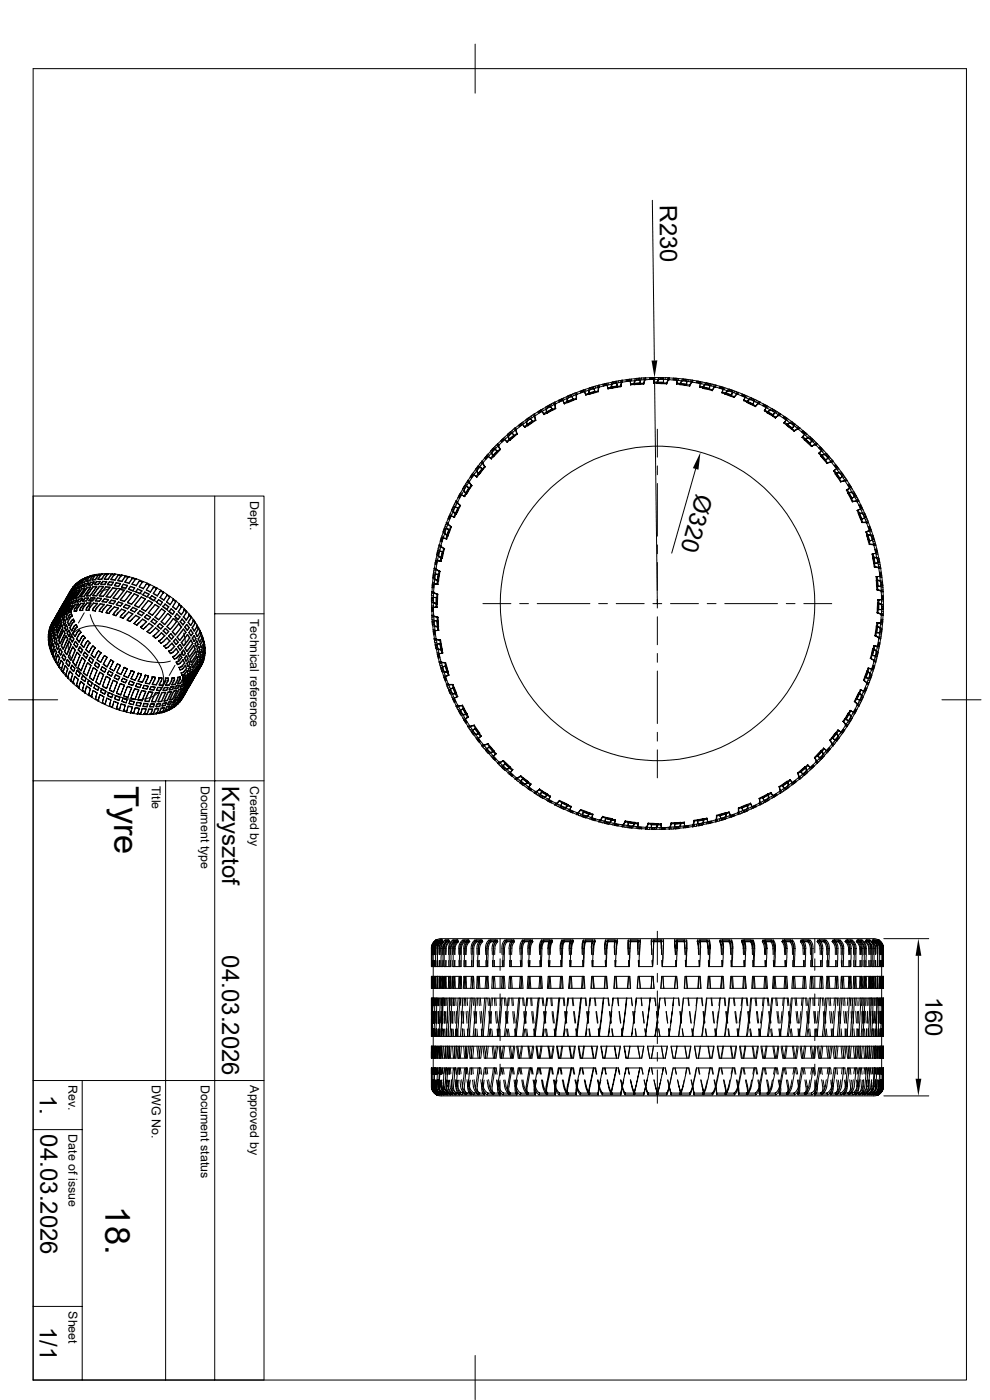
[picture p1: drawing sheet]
<svg xmlns="http://www.w3.org/2000/svg" width="210mm" height="297mm" viewBox="0 0 210 297" stroke-linecap="round" stroke-linejoin="round" font-family="sans-serif">
<defs><g id="words">
<g font-size="7.3">
<text x="24.2" y="166.7" transform="rotate(90 24.2 166.7)">Tyre</text>
<text x="22.4" y="255.9" transform="rotate(90 22.4 255.9)">18.</text>
</g>
<g font-size="5.1">
<text x="140" y="43.5" transform="rotate(89 140 43.5)">R230</text>
<text x="147.8" y="104.6" transform="rotate(106 147.8 104.6)">Ø320</text>
<text x="47.1" y="166.7" transform="rotate(90 47.1 166.7)">Krzysztof</text>
<text x="47.1" y="202.7" transform="rotate(90 47.1 202.7)">04.03.2026</text>
<text x="196.3" y="211.4" transform="rotate(90 196.3 211.4)">160</text>
<text x="8.4" y="232.3" transform="rotate(90 8.4 232.3)">1.</text>
<text x="8.6" y="240.7" transform="rotate(90 8.6 240.7)">04.03.2026</text>
<text x="8.4" y="281.4" transform="rotate(90 8.4 281.4)">1/1</text>
</g>
<g font-size="2.6">
<text x="53.1" y="106.3" transform="rotate(90 53.1 106.3)">Dept.</text>
<text x="53.1" y="131.3" transform="rotate(90 53.1 131.3)">Technical reference</text>
<text x="32.2" y="166.7" transform="rotate(90 32.2 166.7)">Title</text>
<text x="42.6" y="166.7" transform="rotate(90 42.6 166.7)">Document type</text>
<text x="53.1" y="166.7" transform="rotate(90 53.1 166.7)">Created by</text>
<text x="14.5" y="230.2" transform="rotate(90 14.5 230.2)">Rev.</text>
<text x="32.2" y="230.2" transform="rotate(90 32.2 230.2)">DWG No.</text>
<text x="42.6" y="230.2" transform="rotate(90 42.6 230.2)">Document status</text>
<text x="53.1" y="230.2" transform="rotate(90 53.1 230.2)">Approved by</text>
<text x="14.5" y="240.7" transform="rotate(90 14.5 240.7)">Date of issue</text>
<text x="14.5" y="278.2" transform="rotate(90 14.5 278.2)">Sheet</text>
</g>
</g></defs>
<g fill="none" stroke="#000" stroke-width=".21">
<path d="M7 14.6h198v278.2h-198zM100.8 9.4v10.4M138.4 42.5l.4 34M101 99.5l-1.7 2.4M101 99.4l.3 .3M101.1 99.3l.3 .2M101.2 99.1l.4 .3M101.3 99.7v.3l.3 .7M101.3 99.7l-1.3 1.7M101.3 99l.3 .3M101.4 98.8l1 .7M101.4 98.8l.4 .3"/>
<path d="M101.4 98.8l-.1 .3a.94 .94 0 0 0 .2 1.5M101.7 98.5l-.2 .3M101.7 99.1l.7 .4M102.2 97.8l.3 .4M102.2 97.8l.3 .3M102.2 97.9l-.2 .3M102.2 97.8v.4l.6 .7M102.2 99.4l-1.2 1.7M102.3 98.4l-.4-.2v.1l-.2 .2 .3 .3M102.4 98.3l-1.1 1.4M102.4 99.5l-1.2 1.7M102.5 98.1v.3l.4 .7"/>
<path d="M102.5 98.1l-.1 .2M102.7 97.2l.3 .3M102.8 98.9l-1.3 1.7M102.8 97.1l.3 .3M102.8 98.9l.1 .2M102.9 99.1l-1.3 1.6M102.9 97l.4 .2M103 96.9l.3 .3M103 96.8l.4 .3M103 97.5l-.5 .6M103.2 96.7l.3 .3M103.3 96.6l.9 .8z"/>
<path d="M103.5 96.3l.3 .3M104.2 95.6l-1.9 2.2M104.2 95.5l.3 .3M104.3 95.4l.3 .3M104.4 95.9v.5l.3 .5M104.4 95.2l.3 .3M104.4 95.9l-1.4 1.6M104.5 95.2l.4 .3M104.6 96.7l.1 .2M104.7 95l.9 .8M105 95.3l-.3-.3-.1 .2a.94 .94 0 0 0 0 1.5M105 95.3l.6 .5"/>
<path d="M105 94.7l-.3 .3M105.5 95.7l-1.4 1.5M105.5 94.2l-.2 .2M105.5 94.2l.3 .3M105.6 94.1l.3 .3M105.6 94.7l-.3-.3-.4 .3 .3 .3M105.6 95.8l-1.4 1.6M105.6 94.1v.5l.4 .6M105.6 94.1l-.1 .1M105.7 94.6l-1.3 1.3M105.9 94.4l-.2 .2M105.9 94.4v.5l.3 .5"/>
<path d="M106 95.2l-1.4 1.5M106 95.2l.2 .2M106.2 95.4l-1.5 1.5M106.2 93.5l.2 .4M106.3 93.5l.2 .3M106.4 93.3l.3 .3M106.4 93.9l-.5 .5M106.5 93.2l.3 .3M106.6 93.1l.3 .3M106.8 93l.8 .9zM107 92.8l.3 .2M107.7 92.1v.4l.3 .8"/>
<path d="M107.7 92.1l-2.1 2M107.8 92l.2 .4M107.9 91.9l.3 .3M108 92.4l-.1 .3 .3 .7M108 92.4l-1.6 1.5M108 93.3l.2 .1M108.1 91.8l.2 .3M108.2 91.7l.3 .3M108.3 91.6l.8 .9M108.3 91.6l.3 .3M108.3 91.6l-.6 .5M108.6 91.9l.5 .6"/>
<path d="M108.7 91.3l-.3 .3M109 91l.2 .4M109 91l-.4 .3 .3 .3M109 92.3l-1.6 1.4M109.1 92.5l-1.5 1.4M109.3 90.8l-.3 .2M109.3 90.8v.4l.3 .7M109.3 90.8l.3 .3M109.3 90.8l.2 .3M109.3 91.2l-1.3 1.2M109.6 91.1l-.1 .3 .3 .7M109.6 91.1l-.3 .2"/>
<path d="M109.6 91.9l-1.6 1.4M109.6 91.9l.2 .2M109.8 92.1l-1.6 1.3M109.9 90.3l.3 .3M110 90.2l.3 .3M110.2 90.6l-.6 .5M110.2 90l.2 .4M110.2 90l.3 .3M110.4 89.9l.2 .4M110.4 89.8l.3 .4M110.6 89.7l.7 1M110.9 89.5l.2 .4"/>
<path d="M111.7 89l-2.4 1.8M111.7 88.9l.2 .4M111.8 90.2l.2 .1M111.8 88.8l.3 .4M111.9 89.3l-.1 .5 .2 .5M111.9 89.3l-1.7 1.3M112 88.7l.3 .3M112.1 88.6l.3 .4M112.3 88.5l.7 1M112.3 88.5l-.2 .2a.84 .84 0 0 0-.3 1.3v.2M112.7 88.3l-.3 .2M112.9 89.3l-1.7 1.2"/>
<path d="M113 89.5l-1.7 1.2M113.2 88.4l-.2-.3h-.2l-.2 .2 .3 .3M113.3 87.9l.2 .3M113.3 87.9l-.3 .2M113.4 87.8l.2 .3M113.4 88.3l-1.5 1M113.4 87.8l-.1 .3 .3 .9M113.4 87.8l-.1 .1M113.6 88.1l-.3 .2M113.6 88.1l-.1 .4 .2 .7M113.6 89l-1.8 1.2M113.6 89l.1 .2"/>
<path d="M113.7 89.2l-1.7 1.1M114 87.4l.3 .3M114.2 87.3l.2 .4M114.3 87.7l-.7 .4M114.3 87.2l.3 .3M114.4 87.2l.2 .3M114.5 87.1l.2 .4M114.6 87l.2 .4M114.8 86.9l.6 1.1M114.8 87l.6 1M115.1 86.7l.2 .4M115.9 86.3l-2.5 1.5"/>
<path d="M116 86.2l.2 .4M116 87.5v.2M116 87.7v-.8l.1-.2-1.8 1M116.1 86.1l.2 .4M116.3 86.1l.2 .3M116.4 86l.2 .4M116.6 85.9l.6 1M116.6 85.9l.2 .3M116.6 85.9l-.3 .1a.95 .95 0 0 0-.3 1.5M116.8 86.3l.4 .6M116.9 85.7l.2 .4M117 85.7l-.4 .2"/>
<path d="M117.1 86.7l-1.8 1.1M117.2 86.9l-1.8 1.1M117.3 85.5l.2 .4M117.3 85.5l-.4 .2M117.6 85.3l.2 .4M117.6 85.3l-.3 .2M117.6 85.8l-1.5 .8M117.7 85.3l-.1 .6 .2 .6M117.7 85.3l.2 .4M117.7 85.3h-.1M117.8 86.5l-1.8 1M117.8 86.5l.1 .2"/>
<path d="M117.9 85.7l-.1 .3 .1 .7M117.9 86.7l-1.9 1M117.9 85.7l-.3 .1M118.4 84.9l.2 .4M118.5 84.9l.2 .4M118.6 85.3l-.7 .4M118.7 84.8l.2 .4M118.8 84.8l.2 .3M118.9 84.7l.2 .4M119 84.7l.2 .3M119.2 84.6l.5 1.1M119.5 84.4l.2 .4"/>
<path d="M120.3 85.3l.1 .1M120.4 84.1l-2.6 1.2M120.4 84l.2 .4M120.5 84.4l-.1 .4v.6M120.5 84.4l-1.9 .9M120.6 83.9l.2 .4M120.8 83.9l.1 .3M120.9 83.8l.2 .4M121.1 83.7l.5 1.1M121.1 83.7l-.8 .4v1.2M121.5 83.6l-.3 .1M121.5 84.6l-1.9 .9"/>
<path d="M121.6 84.8l-1.9 .9M122 83.8l-.1-.4-.3 .1 .1 .4M122.3 83.3l-.4 .1M122.3 84.5l-2 .8M122.3 84.5v.2M122.3 84.7l-1.9 .7M122.3 83.3l-.1 .1 .1 1.1M122.3 83.3v.4M122.3 83.3l.2 .4M122.5 83.7l-.2 .2v.8M122.5 83.7l-1.9 .7M123.1 83l.1 .4"/>
<path d="M123.2 83.4l2-.7-.2 .4v.6M123.2 82.9l.1 .4M123.2 83.4l-.7 .3M123.4 82.8l.1 .5M123.4 82.8l.2 .4M123.5 82.8l.2 .4M123.7 82.8l.1 .3M123.8 82.7l.5 1.1zM124.2 82.6l.1 .4M124.9 83.5l.1 .2M125.1 82.3l-2.8 1M125.1 82.3l.2 .4"/>
<path d="M125.3 82.2l.2 .4M125.5 82.1l.1 .4M125.6 82.1l.2 .4M125.9 82l.3 1.2M125.9 82l.1 .5M125.9 82l-.3 .1a.87 .87 0 0 0-.7 1.3v.1M125.9 82.5l.3 .7M126.2 83l-2 .7M126.2 83.2l-1.9 .6M126.3 82l-.4 .1M126.8 82.2l-.1-.4-.5 .1 .2 .4M126.9 82.9l-2 .6"/>
<path d="M126.9 82.9l.1 .2M127 83.1l-2 .6M127 81.7l-.3 .1M127 81.7l.1 .4M127.1 81.7l.1 .4M127.1 81.7l-.2 .3v.9M127.1 81.7h-.1M127.2 82.1l-2 .6M127.2 82.1l-.2 .2v.8M127.8 81.5l.2 .4M128 81.9l2-.5-.2 .4-.1 .6M128 81.5l.1 .4"/>
<path d="M128 81.9l-.8 .2M128.2 81.4l.1 .4M128.2 81.4l.2 .4M128.4 81.4v.4M128.5 81.4l.1 .3M128.7 81.3l.3 1.2zM129 81.2l.1 .4M129.6 82.2l.1 .2M130 81.1l-2.9 .6M130 81l.1 .4M130.2 81l.1 .4M130.4 80.9l.1 .5"/>
<path d="M130.5 80.9l.1 .4M130.7 80.9l.3 1.1M130.7 80.9h-.4a.87 .87 0 0 0-.7 1.2v.1M131 81.8l-2.1 .5M131 82l-2 .5M131.1 80.8l-.3 .1M131.1 80.8l.1 .4M131.6 80.7l-.5 .1M131.6 80.7v.5M131.7 82l-2 .4M131.7 81.9l-2.1 .3M131.7 81.9v.1"/>
<path d="M131.8 81.1l-1.8 .3M131.9 80.7h-.3M132 80.6l-.1 .1 .1 .4M132 80.6l-.3 .5v.8M132 80.6v.5M132 81.1h-.3M132 81.1l-.3 .9M132.8 80.6v.3M132.8 80.9l2.1-.2-.2 .2-.2 .7M132.8 80.9l-.8 .2M132.9 80.5l.1 .4M133.1 80.5l.1 .4"/>
<path d="M133.2 80.5v.4M133.3 80.5v.4M133.4 80.5l.1 .4M133.6 80.4l.2 1.3zM133.9 80.4l.1 .4M134.5 81.4v.2M134.9 80.3l-2.9 .4M135 80.3v.4M135.2 80.3v.4M135.4 80.3v.4M135.5 80.2l.1 .4M135.7 80.2l.1 1.2"/>
<path d="M135.7 80.6l.1 .8M135.8 80.2h.3M135.8 80.6l-.1-.4-.3 .1a.86 .86 0 0 0-.9 1.1M135.8 81.4l-2 .3M135.8 81.2l-2 .2M136.6 80.2h.3M136.6 81.5l-2.1 .1M136.6 81.3l-2.1 .1M136.6 80.2v.4M136.6 81.3v.2M136.6 80.2h-.5v.4M136.7 80.6h.3"/>
<path d="M136.7 80.6l-1.7 .1M136.9 80.2v.4M137 80.1v.5M137 80.6l-.3 .3-.1 .6M137 80.1l-.2 .2-.2 1M137 80.1l-.1 .1M137.8 80.1v.4M137.8 80.5l-.8 .1M137.9 80.1v.4M138.1 80.1v.4M138.2 80.1v.4M138.3 80.1v.4"/>
<path d="M138.4 80.1v.4M138.6 80.1l.1 1.2M138.7 81.1h2.1M138.9 80.1l.5 48M138.9 80.1v.4M139.4 81.4h2M139.4 81.2h2M139.4 81.2v.2M139.4 91.1v5.9M139.4 98.8v1.9M139.9 80.5h1.8M139.9 80.1l-2.9 .1"/>
<path d="M139.9 80.5l-.2 .1-.3 .8M139.9 80.1l-.2 .1-.3 1M139.9 80.5h-2.1M139.9 80.1h.8M140 80.1v.4M140.2 80.1v.4M140.4 80.1v.4M140.5 80.1v.4M140.7 80.1l.1 1.2M140.8 80.1h.3M140.8 81.3h-2.1M141.1 80.5v-.4h.5v.4"/>
<path d="M141.4 81.2v.2M141.6 80.1h.3M141.7 80.6h.3M141.9 80.1v.5M141.9 80.1h.1M142 80.1v.5M142 80.6l-.3 .1-.3 .7M142 80.1l-.3 .3-.3 .8M142 80.6h.8M142 80.2l2.9 .2M142.8 80.6l2.1 .2-.3 .2-.4 .6M142.8 80.2v.4"/>
<path d="M142.9 80.2v.4M143.1 80.2v.4M143.2 80.2v.4M143.3 80.2v.4M143.5 80.2l-.1 .4M143.6 81.5l2 .2M143.6 81.3l2.1 .2M143.6 80.3v1.2zM144 80.3l-.1 .4M144.2 81.6l2.1 .3M144.3 81.4l2 .3M144.3 81.4l-.1 .2"/>
<path d="M144.9 80.8l2 .3M144.9 80.4l-.3 .2-.3 .8M144.9 80.4l.9 .1-.2 1.2M145 80.4l-.1 .4M145.2 80.4v.4M145.4 80.4l-.1 .5M145.5 80.5v.4M145.7 80.5l-.1 1.2M145.8 80.5l.3 .1M146.1 80.6h.5l-.1 .4M146.1 80.6v.3M146.3 81.7v.2"/>
<path d="M146.6 80.6l.3 .1M146.9 80.7l-.1 .4M146.9 80.6v.1M146.9 80.6l.1 .1M146.9 81.1l-.3 .1-.3 .7M146.9 81.1l.8 .1M147 80.7l-.1 .4M147 80.7l-.4 .3-.3 .7M147 80.7l2.9 .5M147.6 99.5l-5.1 17.8M147.7 81.2l2.1 .4M147.8 80.8l-.1 .4"/>
<path d="M147.9 80.8l-.1 .4M148.1 80.9l-.1 .4M148.2 80.9l-.1 .4M148.3 80.9l-.1 .4M148.4 82.2l2.1 .4M148.4 80.9l-.1 .4M148.5 82l2 .4M148.6 80.9l-.2 1.3zM148.9 81l-.1 .4M149.1 82.4l2 .5M149.1 82.2l2 .5M149.1 82.2v.2"/>
<path d="M149.8 81.6l2 .5M149.8 81.6l-.7 .8M149.9 81.2v.5M150.2 81.3l-.2 .4M150.3 81.3l-.1 .4M150.5 81.4l-.1 .3M150.5 81.8v.8M150.7 81.4l-.2 1.2M150.7 81.4l-.1 .4M150.7 81.4l-.4-.1a.84 .84 0 0 0-1.1 .7l-.1 .2M150.7 81.4l.4 .1M151 81.9v-.4h.3l.2 .1-.1 .4"/>
<path d="M151.1 82.7v.2M151.5 81.6l.3 .1M151.8 81.7l-.1 .4M151.8 81.7h.1M151.8 82.1l-.4 .2-.3 .6M151.8 82.1l.8 .2M151.9 81.7l-.4 .3-.4 .7M151.9 81.7l-.1 .4M151.9 81.7l2.8 .9-.1 .4M152.6 82.3l2 .6-.8 .7M152.7 81.9l-.1 .4M152.8 82l-.1 .4"/>
<path d="M153 82l-.1 .4M153.1 82l-.1 .4M153.2 83.4l2 .6M153.2 82.1l-.1 .4M153.2 83.1l2 .7M153.3 82.1l-.1 .4M153.5 82.2l-.3 1.2zM153.8 83.6l1.9 .7M153.8 82.3l-.1 .4M153.8 83.4l2 .8M153.8 83.4v.2M154.6 82.9l1.7 .6"/>
<path d="M155 82.6l-.1 .5M155.2 82.7l-.2 .4M155.3 82.8l-.1 .3M155.4 82.8l-.2 1.2M155.5 82.8l.4 .2M155.5 82.8l-.3 1.2M155.5 82.8l-.3-.1a.88 .88 0 0 0-1.3 .6l-.1 .1M155.8 84.2l-.1 .1M155.9 83l-.2 .4M155.9 83l.4 .1-.2 .4M156.3 83.6l.2 .1M156.3 83.1l.3 .2"/>
<path d="M156.5 83.7l.8 .2M156.5 83.7h-.2l-.6 .6M156.7 83.3l2.7 1.1M156.7 83.3l-.4 .2-.5 .7M156.7 83.3l-.2 .4M156.7 83.3l-.3 .3M157.3 83.9l1.9 .9h-.3l-.5 .5M157.4 83.6l-.1 .3M157.6 83.6l-.2 .4M157.7 85l1.9 .9M157.7 83.7l-.1 .4M157.8 84.8l2 .9"/>
<path d="M157.8 83.7l-.2 .4M157.9 83.8l-.2 .4M158 83.8l-.1 .4M158.2 83.9l-.5 1.1zM158.4 85.3l1.8 1M158.5 85.2l1.8 .9M158.5 85.2l-.1 .1M158.5 84l-.2 .4M159.2 84.8l1.6 .7M159.4 84.4l-.4 .2-.5 .6M159.4 84.4l.7 .4M159.5 84.5l-.2 .3"/>
<path d="M159.6 84.5l-.1 .4M159.8 84.6l-.2 .4M159.9 84.7l-.1 .3M160.1 84.8l-.5 1.1M160.1 84.8l.4 .1M160.3 86.1l-.1 .2M160.5 84.9l-.2 .4M160.5 84.9l.4 .2M160.8 85.6l.3 .1M160.9 85.1l.3 .2M160.9 85.1l-.2 .4M161.1 85.7l-.4 .1-.5 .5"/>
<path d="M161.1 85.7l.7 .4M161.2 85.3l-.2 .3M161.2 85.3h.1M161.2 85.3l-.1 .4M161.2 85.3l2.6 1.4M161.2 85.3l-.3 .1-.6 .7M161.8 86.1l1.8 1M162 85.7l-.2 .4M162.1 85.8l-.2 .3M162.1 87.2l1.9 1M162.3 87l1.8 1M162.3 85.9l-.2 .3"/>
<path d="M162.4 85.9l-.2 .4M162.6 86l-.3 .4M162.7 86.1l-.6 1.1M162.7 87.6l1.8 1.1M162.8 87.4l1.8 1.1M162.8 87.4l-.1 .2M163 86.2l-.2 .4M163.6 87.1l1.8 1.1M163.6 87.1l-.4 .1-.5 .4M163.9 86.8l-.2 .3M164.1 86.9l-.2 .3M164.3 87l-.3 .3"/>
<path d="M164.3 87.5l-.3 .7M164.3 87l-.2 .4M164.5 87.1l-.5 1.1M164.5 87.2l.4 .2M164.5 87.2l-.2 .3M164.5 87.2l-.5-.3a.76 .76 0 0 0-1 .3l-.2 .2M164.6 88.5l-.1 .2M164.9 87.4l.3 .2M164.9 87.4l-.3 .3M165.2 87.6l.3 .2M165.2 87.6l-.2 .3M165.4 88.2l.7 .4"/>
<path d="M165.4 88.2l-.4 .1-.5 .4M165.6 87.8l2.4 1.7M165.6 87.8l-.4 .1-.6 .6M165.6 87.8h-.1l-.2 .3M165.6 87.8l-.2 .4M166.1 88.6l1.7 1.2h-.3l-.7 .4M166.3 89.7l1.7 1.3M166.3 88.3l-.2 .3M166.4 88.3l-.2 .4M166.4 89.6l1.7 1.2M166.5 88.4l-.2 .4M166.6 88.5l-.2 .4"/>
<path d="M166.7 89.1l-.4 .6M166.7 88.6l-.2 .3M166.8 89.1l.2-.4-.7 1M166.8 90.2l1.6 1.3M166.8 88.6l-.2 .4M166.9 90l1.7 1.4M166.9 90l-.1 .2M167.3 88.9l-.3 .4M167.8 89.8l1.4 1.1M168 89.5l-.6 .2-.5 .3M168 89.5l.7 .5M168.1 89.5l-.2 .4"/>
<path d="M168.2 89.7l-.2 .3M168.4 89.8l-.3 .3M168.5 89.9l-.3 .3M168.6 91.4l-.2 .1M168.7 90l.3 .3M168.7 90l-.7 1M169 90.3l-.3 .3M169 90.3l.3 .2M169.2 90.9l.2 .2M169.3 90.5l.3 .2M169.3 90.5l-.2 .3M169.4 91.1l.6 .5"/>
<path d="M169.4 91.1h-.3l-.7 .4M169.6 90.7l.1 .1M169.6 90.7l-.3 .4M169.7 90.8l2.2 1.9M169.7 90.8h-.4l-.7 .6M169.7 90.8l-.3 .3M170 91.6l1.6 1.4h-.4l-.6 .3M170.1 92.8l1.6 1.3M170.3 92.6l1.5 1.4M170.3 91.3l-.3 .3M170.4 91.4l-.3 .3M170.5 91.5l-.2 .3"/>
<path d="M170.6 93.3l1.5 1.4M170.6 91.6l-.3 .3M170.7 91.6l-.3 .3M170.8 93.1l.6-.3a.59 .59 0 0 1 .9 .3l.2 .2-.3 .3M170.8 93.1l1.5 1.5M170.8 91.7l-.3 .3M170.8 93.1l-.2 .2M170.9 91.9l-.8 .9zM171.2 92l-.3 .4M171.6 93l1.3 1.2M172 92.8l-.3 .2M172.1 92.9l-.3 .3"/>
<path d="M172.2 93.6l-.5 .5M172.3 93l-.3 .3M172.3 94.6l-.2 .1M172.3 93.1l-.3 .3M172.5 93.8l.3-.3 .3 .4M172.8 93.6l-.3-.3-.8 .8M172.9 94.2l.2 .2M173.1 93.9l.2 .2M173.1 94.4h-.5l-.5 .3M173.1 93.9l-.3 .2M173.1 94.4l.6 .6M173.3 94.1h.1"/>
<path d="M173.3 94.1l-.3 .3M173.4 94.1l2 2.2M173.4 94.1l-.5 .1-.6 .4M173.4 94.1l-.3 .3M173.7 96.2l1.3 1.5M173.7 95l1.4 1.5-1 .2M173.7 96.1l.8-.8zM173.8 96l1.4 1.6M174 94.7l-.3 .3M174 94.8l-.3 .3M174.1 96.7l1.3 1.6M174.2 95l-.3 .2"/>
<path d="M174.2 96.6l1.4 1.6M174.2 95l-.3 .3M174.2 96.6l-.1 .1M174.3 95.1l-.3 .3M174.4 95.2l-.3 .3M174.8 95.5l-.3 .3M175.1 96.5l1.2 1.4M175.4 96.3h-.4l-.8 .3M175.4 96.3l.5 .6M175.5 96.4l-.4 .2M175.6 98.2l-.2 .1M175.6 97.2l-.6 .5"/>
<path d="M175.6 96.5l-.3 .3M175.7 96.6l-.3 .3M175.8 96.7l-.3 .3M175.9 96.9l.3 .3M175.9 96.9l-.9 .8M175.9 96.9l-.3 .3M176.2 97.2l-.3 .3M176.2 97.2l.3 .3M176.2 97.9l.2 .2M176.4 98.1l.6 .7M176.4 98.1h-.3l-.7 .2M176.5 97.5l.2 .3"/>
<path d="M176.5 97.5l-.4 .3M176.7 97.8l-.3 .2M176.7 97.8v.1M176.7 97.9l-.3 .2M176.7 97.9l1.8 2.3M176.7 97.9h-.4l-.7 .3M176.8 99.9l1.3 1.7M177 98.8l1.2 1.6-1 .1M177 99.8l1.2 1.7M177.2 98.5l-.2 .3M177.3 98.6l-.3 .2M177.5 98.8l-.4 .2"/>
<path d="M177.5 98.8l-.3 .3M177.6 98.9l-.4 .3M177.7 99l-.4 .3M177.8 99.2l-1 .7M177.8 99.1l-1 .8M178 99.4l-.4 .3M7 105.2h49v187.6h-49M45.6 105.2v187.6M92.2 119.7l.4 .1M92.2 119.6l.5 .1M92.3 119.3l.4 .1M92.3 119.4l.4 .1"/>
<path d="M92.3 119.2l.5 .1M92.4 118.9l1.2 .2zM92.4 119.1l.4 .1M92.5 118.6l.4 .1M92.6 119.8l-.1 .8M92.7 117.6h.4M92.7 117.6l-.5 2.9M92.7 117.3l.4 .2M92.8 117.2l.4 .1M92.8 117.1h.4M92.8 116.8v.4a.84 .84 0 0 0 .7 1.1l.1 .1M92.8 116.8l1.2 .3"/>
<path d="M93 116.4l-.1 .4M93 117.7l.8 .7M93 117.7l-.4 2.1M93.1 115.6l.3 .4 .7 .4M93.1 115.6l.1 .1M93.1 115.6l.5 .1M93.2 115.7l.3 .1M93.2 115.7l-.1 .3M93.3 114.8l.5 .1M93.4 114.7l.4 .1M93.4 116.1l-.4-.1v.2l-.1 .3h.4M93.5 114.4l.4 .2"/>
<path d="M93.5 114.5l.4 .1M93.5 116l-.4 1.7M93.5 114.3l.4 .1M93.6 115.7l-.1 .3M93.6 115.7l.2 .4 .5 .3M93.6 114.2l.3 .1M93.6 114l1.2 .3zM93.6 118.4h.2M93.7 113.7l.4 .1M93.8 114.9l-.2 .8M93.8 117l-.4 2M94 117.1l-.4 2"/>
<path d="M94 112.7l.4 .2M94.1 112.8l-.9 2.8M94.1 112.5l.4 .1M94.1 116.4l-.5 2M94.1 116.4h.2M94.1 112.4l.4 .1M94.2 112.2l.4 .2M94.2 112.1l1.2 .3M94.3 112l-.2 .3a.88 .88 0 0 0 .6 1.3l.2 .1M94.3 112l1.1 .4M94.3 116.4l-.5 2M94.4 111.6l-.1 .4"/>
<path d="M94.7 110.8l.3 .3M94.7 110.8l.2 .4 .7 .5M94.7 110.8l.4 .2M94.7 110.9l-.1 .3M94.9 113.7h.1M95 111.4l-.5-.1-.1 .3 .4 .2M95 110.1l.4 .1M95 113.7l-.6-.8-.6 2M95 109.9l.4 .2M95.1 111l.1 .3 .6 .5M95.1 111l-.7 1.9M95.1 109.8l.4 .1"/>
<path d="M95.2 109.7l.3 .2M95.2 112.3l-.6 2M95.2 109.6l.4 .2M95.2 109.5l.4 .1M95.3 109.3l1.1 .5zM95.4 110.2l-.3 .8M95.4 112.4l-.6 1.9M95.5 109l.3 .2M95.6 111.7l-.7 2M95.6 111.7l.2 .1M95.8 111.8l-.8 1.9M95.9 108.1l-1.2 2.7"/>
<path d="M95.9 108l.4 .2M96 107.9l.3 .1M96.1 107.7l.3 .2M96.1 107.6l.4 .1M96.2 107.4l-.2 .4a.83 .83 0 0 0 .5 1.2l.1 .1M96.2 107.4l1.1 .5M96.2 108.3l.1 .3 .5 .5M96.2 108.3l-.8 1.9M96.4 107l-.2 .4M96.6 109.1h.2M96.7 106.3l.4 .2M96.7 106.3l.4 .1"/>
<path d="M96.7 106.3l.2 .3 .6 .6M96.8 106.3l-.2 .3M96.9 106.8l-.3-.2-.2 .2v.2l.3 .2M97.1 106.4l-.9 1.9M97.1 107.7l-.8 2M97.1 106.4l.1 .4 .5 .5M97.1 105.5l.4 .2M97.2 105.4l.3 .2M97.3 107.9l-.9 1.9M97.3 105.2l.3 .3M97.3 105.2l.4 .2M97.4 105.1l.3 .2"/>
<path d="M97.4 104.9l.4 .3M97.5 105.7l-.4 .7M97.5 104.8l1.1 .6M97.5 107.2l-.9 1.9M97.5 107.2l.2 .1M97.7 104.5l.3 .2M97.7 107.3l-.9 1.8M98.2 103.7l-1.4 2.6M98.2 103.6l.4 .2M98.3 103.4l.3 .2M98.4 103.3l.4 .2M98.5 103.2l.3 .2"/>
<path d="M98.5 103.9l.1 .5 .4 .4M98.5 103.9l-1 1.8M98.6 103l1.1 .5M98.8 104.7l.2 .1M98.8 102.6l-.2 .4M98.9 103.2l-.3-.2-.3 .5a.76 .76 0 0 0 .3 1l.2 .2M98.9 103.2l.8 .3M99.3 101.9l.3 .2M99.3 102l-.2 .3M99.3 101.9l.1 .4 .5 .6M99.3 101.9l-.1 .1 .4 .2M99.4 102.5l-.4-.2-.1 .1-.1 .2 .3 .3"/>
<path d="M99.4 103.4l-1 1.8M99.6 102.1l-1.1 1.8M99.6 102.1l.1 .4 .4 .5M99.7 103.5l-1.1 1.9M99.7 101.2l.3 .2M99.8 101.1l.3 .2M99.9 101l.3 .2M99.9 100.9l.4 .2M99.9 102.9l-1.1 1.8M99.9 102.9l.2 .1M100 100.8l.3 .2M100 101.4l-.4 .7"/>
<path d="M100.1 100.7l.3 .2M100.1 103l-1.1 1.8M100.4 100.2l.3 .3M100.5 100.8l.7 .4M100.5 100.8l-.3-.3 1 .7M101.5 100.6l.1 .1M139.4 102.6v11.1M139.4 115.6v1.9M139.4 119.3v6M177.2 100.5l1.1 1.7M177.3 100.4l1.2 1.8M177.3 100.4l-.1 .1"/>
<path d="M178.2 100.4l1.2 1.8M178.5 102.2h-.2M178.5 100.2h-.5l-.7 .2M178.5 100.2l.5 .7M178.6 100.3l-.4 .2M178.6 101.1l-.5 .5M178.7 100.4l-.3 .3M178.8 100.6l-.3 .2M178.9 101.4l.3-.2 .3 .4M178.9 100.7l-.4 .2M179 100.9l.2 .3M179 100.9l-.9 .7"/>
<path d="M179 100.9l-.4 .2M179.4 102.2l-.4-.1-.7 .1M179.4 102.2l.4 .6M179.5 101.6l.1 .3M179.5 101.6l-.4 .2M179.5 104l1.1 1.8M179.6 101.9l-.3 .2M179.6 101.9h.1M179.7 101.9l-.3 .3M179.7 101.9l1.5 2.5M179.7 101.9h-.3l-.9 .3M179.7 103.9l1.1 1.8"/>
<path d="M179.8 102.8l1 1.8-.2-.1-.8 .1M179.8 104.6l1 1.9M180 104.5l.8-.1a.58 .58 0 0 1 .7 .5l.1 .3M180 104.5l1 1.9M180 104.5l-.2 .1M180.1 102.6l-.3 .2M180.2 102.7l-.4 .3M180.3 102.9l-.3 .2M180.3 103l-.3 .2M180.4 103l-.4 .3M180.5 103.2l-.4 .2M180.6 103.3l-1.1 .7"/>
<path d="M180.8 103.6l-.4 .2M180.8 106.5l.6-.2 .4 .2M180.9 104.6l.8 1.6M181 106.4l-.2 .1M181.2 105.3l-.6 .5M181.3 104.5l-.4 .2M181.4 104.7l-.4 .2M181.4 104.9l-.3 .2M181.5 105l-.4 .2M181.6 105.2l.2 .3M181.6 105.2l-1 .6M181.6 105.2l-.3 .2"/>
<path d="M181.7 106.2l.1 .3M181.8 106.5l.4 .7M181.8 108.3l.9 1.9M181.8 105.5l-.4 .2M181.8 105.5l.2 .4-.3 .2M182 105.9l.2 .3M182 108.2l.9 1.9M182.1 109l.6-.1 .4 .2M182.1 109l.7 1.9M182.2 106.3l-.4 .2M182.2 106.3l1.2 2.6M182.2 106.3l-.6-.1-.6 .2"/>
<path d="M182.2 107.2l.9 1.9M182.2 106.3l-.4 .1M182.2 108.9l1.2-.1 .4 .9M182.2 108.9l.8 1.9M182.2 108.9l-.1 .1M182.6 107l-.4 .2M182.6 107.1l-.4 .2M182.7 107.3l-.4 .2M182.8 107.4l-.4 .1M182.8 107.5l-.4 .2M182.8 110.9h.8l.3 .1M182.8 107.6l-.3 .2"/>
<path d="M182.9 107.8l-1.1 .5M182.9 107.7l-1.1 .6M183 110.8l1.1-.1 .1 .2M183 110.8l-.2 .1M183.1 109.1l.8 1.9M183.1 108.1l-.4 .1M183.5 109l-.4 .2M183.6 110.2l.3-.1 .2 .3M183.6 109.2l-.4 .1M183.6 109.4l-.3 .1M183.7 112.9l.6 1.9M183.7 112.9l1.1-.5z"/>
<path d="M183.7 109.5l-.4 .1M183.8 109.7l.1 .4M183.8 109.7l-1.1 .5M183.8 113.5h.6l.4 .2M183.8 113.5l.6 2M183.9 111l.2 .8M183.9 112.8l.6 2M184 113.5l.6 2M184 113.5h.9l.3 .1M184 113.5h-.2M184.1 110.4l.1 .4M184.1 110.4l-.4 .2"/>
<path d="M184.1 111.8l.7 1.9M184.2 110.9h-.4M184.2 110.9l1 2.7M184.2 110.9l-.3 .1M184.4 115.5l.8 .1 .2 .1M184.5 111.6l-.4 .2M184.6 115.5h.9l.3 .2M184.6 111.8l-.4 .1M184.6 115.5h-.2M184.7 112l-.4 .1M184.7 111.9l-.5 .2M184.7 112.1l-.4 .2"/>
<path d="M184.7 112.2l-.3 .2M184.8 113.7l.5 1.7M184.9 112.7l-.4 .2M185 117.6l.5 2M185 114.5l-.7 .3M185 117.5l1.2-.3zM185.1 118.2l.4 2.1M185.2 117.5l.5 2M185.2 113.6l.3 .8M185.3 113.7l-.5 .1M185.3 118.2l.8 .1a.49 .49 0 0 1 .5 .7v.3M185.3 118.2l.3 2.1"/>
<path d="M185.3 113.9l-.4 .1M185.3 118.2h-.2M185.3 115.5l.1 .2M185.4 115.7l.2 .8M185.4 114.2l-.4 .1M185.4 114.1l-.4 .1M185.4 114.4l.1 .4M185.5 114.4l-1.2 .4M185.5 114.4l-.5 .2M185.6 116.5l.5 2.1-.4-.3-.6-.1M185.6 114.8l-.4 .1M185.6 114.8l.1 .4"/>
<path d="M185.7 115.2l.1 .3M185.7 115.2l-.4 .2M185.7 116.8h.4l-.4 .1M185.8 115.7l.6 2.8M185.8 115.7h-.4M186 116.4l-.4 .1M186 116.5l-.4 .2M186.1 118.5l.3 2.1M186.1 117.1l-.3 .1M186.1 116.9l-.4 .1M186.3 117.6h-.4M186.5 118.6l-.4 .1"/>
<path d="M186.5 118.8l-.4 .1M186.6 119h-.5M186.6 119.3l.1 .4M186.6 119.3l-1.1 .3M186.6 119.1l-.4 .1M186.7 119.7l-.4 .1M186.7 119.7l.1 .4M10.2 135.2l.2 .4M10.2 134.6v.6M10.2 135.7l.1 .7M10.3 136.4l.2 .3M10.3 135l-.1 .2"/>
<path d="M10.3 134.1l.2 .5M10.4 136l-.1 .4M10.4 135.6l.1 .4M10.4 135.6v.5M10.4 133.9l-.1 .2M10.4 135.2v.4M10.4 136.9l.1 .6M10.4 135l.1 .6M10.4 134.6l.1 .4M10.5 136.7v.4M10.5 134.6l-.1 .4M10.5 136.4v.4"/>
<path d="M10.5 134.1l-.1 .5M10.5 133.5l-.2 .6M10.5 136.1l.1 .5M10.5 135.6v.4M10.5 134l.1 .5M10.5 135.6h-.1M10.5 136l-.1 .1M10.5 135h-.1M10.5 137.5l.2 .3M10.6 137.2l-.1 .3M10.6 136.6v.5M10.6 134.5l-.1 .5"/>
<path d="M10.6 133.5l.1 .5M10.6 133.1l.1 .5M10.6 136.6l-.1 .1M10.6 134.5l-.1 .1M10.6 133.5h.1M10.6 133v.1M10.6 137.1h-.1M10.7 133.6l-.2 .4M10.7 137.5l.1 .5M10.7 134h-.2M10.7 137.2l.1 .5M10.7 137.8l.1 .5"/>
<path d="M10.7 133.1l-.1 .4M10.7 138l.3 .7M10.8 133v.6M10.8 137.7l.2 .5M10.8 133.6l-.1 .4M10.8 137.7l-.1 .1M10.8 133.6h-.1M10.8 134.3l.2 .1v.6h-.1zM10.8 134.3l-.6 1.2 .2 .6M10.8 133.9l-.5 1.1h.1M10.8 132.5v.3l.1 .3M10.8 132.5l-.2 .6"/>
<path d="M10.9 133.3h.1v.6h-.2zM10.9 135l-.5 .9 .1 .2M10.9 133.3l-.6 1.1 .1 .6M10.9 135.4h.1l.2 .7zM10.9 135.4l-.5 1.3 .1 .4M10.9 132.8l-.5 1.1 .1 .1M11 134.4l-.6 1.3M11 133.9l-.6 1.1M11 138.7l.1 .2M11 138.3v.4M11 132.5v.6M11 132.5h.1"/>
<path d="M11 138.2l-.2 .1M11 135l-.5 1.1M11 133.3l-.6 1.3M11 133.1h-.1M11 135.4l-.5 1.1 .1 .6M11 132.9l-.5 1.1M11 136.1l-.4 1.1h.1M11 132.1v.7M11 132.8l-.1 .3M11 132.1l.2 .1M11.1 132.3h.1l-.2 .6-.1-.1zM11.1 133.7l.1 .1 .1 .6h-.2z"/>
<path d="M11.1 132.3l-.6 1.1v.6M11.1 138.3l.1 .5M11.1 138.9l.2 .5M11.1 138.7l.2 .5M11.2 136.5l.4 .7zM11.2 132.7l.1 .1-.1 .5h-.1zM11.2 134.8l.2 .7zM11.2 136.1l-.5 1.1M11.2 136.5l-.5 1.3 .1 .5M11.2 138.8l.2 .5M11.2 138.8l-.1 .3 .2 .3M11.2 132.2v.6"/>
<path d="M11.2 132.8l-.2 .3M11.2 132.2l-.2 .3M11.2 139.2l.3 .7M11.2 138.8l-.1 .1M11.2 132.8h-.2M11.2 132.3l-.6 1.2M11.2 131.9l-.6 1.1h.2M11.3 136.6l-.5 1.2 .2 .4M11.3 132l-.5 1M11.4 131.7l.1 .1-.2 .5h-.1zM11.4 139.3l-.1 .1M11.4 133.1h.2v.6h-.1z"/>
<path d="M11.4 131.4h.2l-.3 .6-.1-.1zM11.4 136h.2l.2 .7h-.1zM11.4 137.2l-.4 1.1h.1M11.4 133.1l-.3 .6M11.4 131.4l-.6 1.1M11.5 133.7l-.4 .7M11.5 132.6l-.4 .7M11.5 132.3h-.2M11.5 132l.1 .1v.6l-.1-.1zM11.5 134.2h.1l.2 .6zM11.5 134.2l-.3 .6M11.5 132l-.3 .7"/>
<path d="M11.5 139.9l.1 .2M11.5 139.5v.4M11.6 133.1l-.4 .7M11.6 137.2l-.5 1.1M11.6 131.4l-.6 1.1M11.6 137.7l.5 .7zM11.6 133.7l-.3 .7M11.6 132.7l-.4 .6M11.6 137.7l-.4 1.1M11.6 131.6l-.4 .7M11.6 139.5l.1 .5M11.6 131.3v.7"/>
<path d="M11.6 132l-.3 .3M11.6 131.3l.1 .1M11.6 134.2l-.3 .7M11.6 132.1l-.3 .7M11.6 134.8l-.3 .7M11.6 131.1l-.6 1M11.6 139.9l.3 .5M11.6 131.1h.2M11.7 132l-.2 .3M11.7 132h-.1M11.7 132.5h.2v.6h-.2zM11.7 131.7l-.4 .6"/>
<path d="M11.7 137.7l-.4 1.2 .1 .4M11.7 140l.3 .5M11.7 131.4v.6M11.7 140l-.1 .1M11.8 131.1h.1l-.2 .6-.1-.1zM11.8 135.3l.3 .7zM11.8 130.9h.1l-.3 .5h-.1M11.8 130.9l-.3 .5M11.8 134.8l-.4 .7M11.8 131.1l-.6 1.1M11.8 135.3l-.4 .7M11.8 131.1l-.4 .6"/>
<path d="M11.8 131.4l.1 .1v.6l-.2-.1zM11.8 133.6h.1l.1 .6h-.1zM11.9 137.1h.1l.3 .7zM11.9 135.3l-.3 .7M11.9 131.1l-.4 .7M11.9 130.7l-.4 .7M11.9 138.4l-.3 1.1M12 130.6l-.4 .5M12 130.6h.1l-.3 .5M12 135.9l-.3 .8M12 130.6l-.7 1.2v.5M12 134.7h.1l.3 .7h-.2z"/>
<path d="M12 130.7l-.4 .7M12.1 130.5l.1 .1-.2 .5h-.1zM12.1 138.4l-.5 1.1M12.1 131.5h.1M12.1 131.5l-.1 .1M12.1 136l-.3 .7M12.1 130.6l-.4 .7a.8 .8 0 0 0-.2 1M12.1 130.2l-.2 .5h.1M12.1 130.2l.2 .1-.3 .4M12.1 130.2h.1M12.1 136.4h.2l.3 .7h-.2zM12.1 136.4l-.2 .7"/>
<path d="M12.1 130.2l-.3 .7M12.2 138.9l.5 .7zM12.2 138.9l-.5 1.2 .2 .4M12.2 130.3l-.6 1M12.2 130.3h.2M12.3 136.4l-.3 .7M12.3 130.3l-.4 .6M12.3 131.3l-.3 .3M12.3 130l-.3 .5M12.3 138.9l-.4 1.2 .1 .4M12.3 130.6l-.1 .3 .1 .4M12.3 129.9l-.1 .2"/>
<path d="M12.3 130l.1 .1M12.3 130.6l.1 .1M12.4 129.8l-.4 .7 .1 .1 .3-.5M12.4 130.3l-.7 1.1M12.4 131.3l-.3 .2M12.4 129.8l.1 .1M12.4 131.3h-.1M12.4 135.8l.4 .8h-.1zM12.4 138.3l.5 .7zM12.4 130.7v.6M12.4 137.1l-.3 .7M12.4 129.6h.1"/>
<path d="M12.5 129.6l-.2 .6-.1-.1M12.5 129.7l-.1 .2M12.5 129.9l-.4 .7M12.6 137.1l-.3 .7M12.6 139.6l-.4 1.1M12.6 129.7l.1 .1M12.7 129.9l-.5 .4M12.7 129.9l-.8 1.2 .1 .5M12.7 129.9h.1M12.7 129.5l-1.5 2.7M12.7 137.6l.5 .7zM12.7 129.4l-.3 .4"/>
<path d="M12.7 139.6l-.4 1.1M12.7 137.6l-.3 .7M12.7 129.4l-.4 .6M12.7 129.4h.1M12.7 129.4l-.2 .5M12.7 129.9l-.6 1.1v.5M12.7 129.9l-.3 .4M12.7 129.4l-.1 .3M12.8 129.3l-.1 .1M12.8 130.3l.2 .1v.6h-.2zM12.8 137.6l-.3 .7M12.8 131l-1.1 2.1"/>
<path d="M12.8 130.3l-1.1 2.2M12.8 129.5l-.4 .6M12.8 130.9l-.1 .1M12.9 131.4h.1l.1 .7h-.1zM12.9 131.4l-1.1 2.2M12.9 129.9l-1.2 2.1M13 137l.5 .7zM13 129.3l.1 .1-.1 .6-.1-.1zM13 131l-1.1 2.1M13 130.4l-1.1 2.1M13 132.1l-1.1 2.1M13 129.3l-1.2 2.1"/>
<path d="M13 129.3l-.4 .5M13 131.4l-1.1 2.2M13 130l-1.1 2.1M13 129.3l.1 .1M13 128.9l-.3 .4M13 128.9l-1.1 2.2M13.1 132.5l.3 .7h-.1zM13.1 129.2l-.4 .6M13.1 129.7l-.7 1M13.1 132.1l-1.1 2.1M13.1 129.4l-1.2 2.1M13.1 138.3l-.3 .7"/>
<path d="M13.1 132.5l-1.1 2.2M13.1 129.2l-.1-.1-.4 .6M13.1 129.7l-.1-.1-.7 1M13.1 130.7l-.4 .3M13.1 139.5l.6 .7zM13.1 129.8l.2 .1v.6l-.2-.1zM13.1 129.4l-.4 .4M13.1 128.9l-.3 .5M13.2 130.9h.1l.1 .7-.1-.1zM13.2 129l-1.2 2.1M13.2 130.7l-.4 .2M13.2 130l-.1 .7"/>
<path d="M13.2 130l.1 .1M13.2 130.7h-.1M13.2 138.3l-.3 .7M13.2 132.6l-1.1 2.1M13.3 128.4l.1 .1-.2 .5-.2-.1zM13.3 128.8l.1 .1-.1 .6-.1-.1zM13.3 133.2l-1.1 2.2M13.3 128.4l-1.2 2.1M13.3 130.1l-.1 .6M13.3 129l-.2 .4M13.3 129l.1 .1M13.3 132l.4 .7z"/>
<path d="M13.3 128.6l-.2 .3M13.4 133.2l-1 2.2M13.4 128.5l-1.2 2.1M13.4 138.8l.6 .7zM13.4 133.7l.4 .7zM13.4 128.7l-.4 .4M13.4 133.7l-1 2.1M13.4 138.8l-.3 .7M13.4 128l-1.2 2.1M13.5 129.2h.1v.6h-.1zM13.5 129.3l-.5 .3M13.5 129.8l-.4 .6"/>
<path d="M13.5 129.2l-.4 .6M13.5 130.3h.1l.1 .6h-.1zM13.5 128.1l.1-.4-1.1 1.8M13.5 138.8l-.2 .7M13.5 128.1l-1.2 2.1M13.5 130.3l-.3 .6M13.5 128.8l-.3 .6M13.5 128.7h-.1l-.4 .6M13.5 128.7l-.4 .5M13.5 128.7l-.2 .3M13.5 127.9h.2l-.2 .6-.2-.1zM13.5 129.3l-.7 1.1v.5"/>
<path d="M13.5 133.7l-1 2.2M13.5 129.3v-.1l-.8 1.1v.7M13.5 129.3l-.4 .4M13.6 128.2h.1l-.1 .6h-.1zM13.6 129.8l-.3 .7M13.6 129.2l-.3 .7M13.6 130.9l-.3 .6M13.6 128.2l-.3 .6M13.6 138.2l.6 .7zM13.6 130.3l-.3 .6M13.6 128.8l-.3 .7M13.7 131.4l.3 .7z"/>
<path d="M13.7 133.2h.1l.3 .7h-.1zM13.7 131.4l-.4 .6M13.7 127.6l-.1 .1M13.7 127.6l-.2 .5M13.7 130.9l-.3 .7M13.7 128.2l-.3 .7M13.7 134.4l-1 2.2M13.7 127.8l-.4 .6M13.7 127.6l-1.3 2M13.7 128.4l-.4 .6M13.7 128.4l.1 .1M13.7 127.5h.1"/>
<path d="M13.8 128.7h.1v.6h-.1zM13.8 129.8h.1l.1 .6h-.2zM13.8 128.2l-.5 .4M13.8 131.4l-.3 .6M13.8 127.6l-1 1.7M13.8 128.2l-.4 .5M13.8 128.7l-.5 .4M13.8 127.8l-.3 .7M13.8 128.5l-.4 .6M13.8 134.4l-1 2.2M13.8 132l-.3 .7M13.8 129l-.6 1"/>
<path d="M13.8 129l.1 .1M13.9 127.7h.1l-.1 .6-.1-.1zM13.9 127.3h.1l-.2 .5h-.1zM13.9 139.5l-.3 .7M13.9 127.3l-.4 .6M13.9 127.2l-1.2 2.1 .1 .1M13.9 127.2l.1 .1M13.9 134.9l.5 .7zM13.9 128.8l-.5 .4M13.9 129.1l-.6 1M13.9 134.9l-.9 2.1M14 130.9l.3 .6h-.2z"/>
<path d="M14 132.1l-.3 .6M14 139.5l-.3 .7M14 132.5h.1l.3 .7zM14 127l-.2 .6M14 127.3l-.3 .6M14 127.3l-1.2 2.1M14 132.5l-.3 .7M14 130.3l-.3 .1M14 130.3l-.4 .1h.1M14 127l-.2 .6-.1-.1M14.1 134.9l-1 2.1M14.1 126.9l-.4 .6"/>
<path d="M14.1 132.5l-.3 .7M14.1 129.5l-.1 .4v.4M14.1 129.5l.1 .1M14.2 126.7l.1 .1-.2 .5zM14.2 134.3l.5 .7zM14.2 127l-.1-.1 .1-.3-.4 .6M14.2 127l-.4 .6M14.2 140l.7 .6zM14.2 128.1l-.4 .3M14.2 128.1l-.4 .6 .1 .1 .4-.7M14.2 140l-.2 .7M14.2 129.6l-.2 .7"/>
<path d="M14.2 128.1h.1M14.3 126.7l-1.1 1.9-.1 .3M14.3 132l.4 .7zM14.3 126.7l-.6 1.1M14.3 133.2l-.3 .7M14.3 135.6l-1 2.1M14.3 128.1l-.5 .4M14.3 126.7l-.2 .4M14.4 126.4h.1M14.4 126.4h.1l-.3 .6M14.4 126.8l-.4 .5M14.4 140l-.3 .6"/>
<path d="M14.4 126.4l-.4 .6M14.4 126.4l-.1 .3M14.4 128.8l-.6 .2M14.4 133.2l-.3 .7M14.4 126.8l-1.1 1.8M14.4 135.6l-.9 2.1M14.5 139.4l.6 .6-.1 .1zM14.5 128.8l-.8 1.1v.5M14.5 128.8l-.1-.1-.8 1.1v.6M14.5 128.8l-.6 .3M14.5 133.7h.1l.4 .7h-.1zM14.5 133.7l-.3 .6"/>
<path d="M14.6 126.5l-.2 .3M14.6 126.4l-1.3 2.1 .1 .1 1.2-2.1M14.6 126.1l-.4 .6 .2 .1M14.6 126.1l.1 .1M14.6 126.4v.1M14.6 126.4l-.1 .1M14.6 136.1l.6 .6zM14.6 127.6l-.5 .3M14.6 126.3l-.3 .4M14.6 127.8l-.4 .7 .1 .1 .4-.7M14.6 136.1l-1 2.1M14.6 127.8l.1 .1"/>
<path d="M14.6 126.2l-.3 .5M14.6 133.7l-.3 .6M14.7 125.9l-.2 .5h-.1M14.7 125.9l-.3 .5M14.7 127.7l-.5 .3M14.7 126.2l-.4 .5M14.7 136.1l-.9 2.1M14.7 126.4h-.1M14.8 133.2l.4 .7zM14.8 128.2l-.6 .3M14.8 128.1l-.4 .3-.5 .9M14.8 128.6l-.7 .9"/>
<path d="M14.8 128.1l.1 .5M14.8 128.1h-.2l-.3 .2-.5 1M14.8 128l.1 .4M14.8 128.6l.1 .1M14.9 135.5l.5 .7h-.1zM14.9 128.3l-.6 .3M14.9 127.1l-.4 .2-.6 1M14.9 127.5l-.5 .3-.5 .9M14.9 128.6l-.5 .2-.5 1M14.9 134.4l-.3 .6M14.9 128.6l-.1-.2-.4 .3-.6 1.1M14.9 127.1v.4"/>
<path d="M14.9 127.1l-.2-.1-.3 .2-.6 1M14.9 127.5l-.3-.1-.2 .2-.6 1.1M14.9 127l-.1 .4M14.9 126l-.2 .3-.1-.1M14.9 128.7l-.7 .9M14.9 129.1l.1 .4M14.9 125.6l.2 .1-.4 .5M14.9 129.2l-.4 .2-.5 1M14.9 125.6l-.3 .6M14.9 129.2l.1 .4M14.9 129.2v-.1l-.5 .2-.6 1.1M14.9 125.6h.1"/>
<path d="M14.9 125.6l-.1 .3M15 126.5l-.4 .2-.6 1M15 134.4l-.3 .6M15 126.1l-1.3 2 .1 .1M15 126.5l-.2-.1-.3 .2-.6 1.1M15 126.1l.1 .1M15 126.1l-.4 .4M15 129.6l-.4 .3-.5 1M15 136.7l-.9 2.2M15 129.6l-.5 .2-.5 1.1M15.1 126.2l-.5 .2-.5 .9M15.1 126.2l-.1 .3"/>
<path d="M15.1 126.2l-.2-.2-.3 .2-.6 1.1M15.1 126l-.1 .4M15.1 129.9l-.4 .1M15.1 125.7l-.2 .3M15.1 126.2l-1.3 2M15.1 126.2l-.5 .3M15.2 134.9l.5 .7zM15.2 136.7l-1 2.2M15.2 134.9l-.3 .6M15.2 130.2l.1 .5M15.2 127.6l-.6 .2M15.2 130.3l-.4 .3-.5 .9"/>
<path d="M15.2 127.6l-.5 .6 .2 .1M15.2 130.3l.2 .5M15.2 130.3v-.1l-.5 .3-.6 1M15.2 124.9l-.5 1M15.2 129.2l-.1 .7M15.2 124.9l-.7 1.2M15.2 127.6l.1 .1M15.2 129.2h.1M15.2 125.3l-.2 .7-.1-.1zM15.3 125.5l.1-.3-.8 .9M15.3 125.1l-.4 .5M15.3 125.6l-.4 .2-.6 1"/>
<path d="M15.3 134.9l-.4 .6M15.3 127.7l-.4 .6M15.3 125.6v-.1l-.4 .1-.7 1.1M15.3 129.2l-.2 .7M15.3 127.7l-.6 .2M15.3 134.5a7.4 7.4 0 0 1 7.3-1.5 17.2 17.2 0 0 1 11.5 8.5 4.7 4.7 0 0 1-.7 5.6 8.3 8.3 0 0 1-7.7 .8 16.8 16.8 0 0 1-10.6-8.2 4.8 4.8 0 0 1 .2-5.2zM15.4 137.2l.6 .7zM15.4 125.6l-.5 .4M15.4 130.8l-.5 .2-.5 1M15.4 137.2l-.9 2.2M15.4 130.8l-.2-.1-.3 .2-.6 1.1M15.4 134.4l.6 .6z"/>
<path d="M15.5 128.4l-.7 .2M15.5 125.7l-.5 .4M15.5 125.3l-.5 .2-.7 1.2M15.5 125.9l-1.3 2.1M15.5 125.9l-.2-.1-.6 1-.6 1.1 .1 .1M15.5 128.4l-.9 1v.6M15.5 125.3l-.2 .3M15.5 125.3v-.2l-.4 .1-.7 1.2M15.5 124.5l-.6 1.1h.1M15.5 128.4h.1M15.5 137.2l-.9 2.2M15.5 128.4l-.7 1.1-.1 .5"/>
<path d="M15.5 128.4l-.6 .3M15.6 127.1l-.6 .3M15.6 131.4l-.4 .3-.5 1M15.6 131.4l.2 .5M15.6 131.4l-.5 .2-.5 1.1M15.6 131.3l.2 .5M15.6 124.6l-.3 .4M15.6 136.7l.7 .7zM15.6 135.6l-.3 .6M15.6 127.4l-.4 .6 .1 .1M15.6 127.4l.1 .1M15.7 127.2l-.6 .3"/>
<path d="M15.7 125l.1 .1-.4 .5h-.1zM15.7 135.6l-.3 .6M15.7 127.5l-.4 .6M15.7 124.8a.83 .83 0 0 0-.8 .8M15.7 124.8l-.2-.1-.3 .2M15.8 125.1l-.5 .3M15.8 127.8l-.6 .3M15.8 131.9l-.4 .3-.5 1M15.8 131.9l-.1-.1-.3 .3-.6 1.1M15.9 125.5l-.5 .4M15.9 125.5l-1.3 2.1 1.4-2M15.9 124.1l-.4 .4"/>
<path d="M15.9 125.5l.1 .1M15.9 127.9l-.6 .2M15.9 137.9l-.9 2.2M15.9 128.2l-.7 1M15.9 128.2l.1 .1M16 136.1l.6 .6zM16 124.5l-.4 .1-.6 1M16 136.1l-.4 .6M16 124.5l-.3 .3M16 124.5l-.1-.2-.4 .2M16 124.3l-.3 .4M16 125.6l-.5 .3"/>
<path d="M16 137.9l-.9 2.1M16 128.3l-.7 .9M16 133.2l-1 1.8M16 124.5l-.4 .3M16 136.1l-.3 .6M16 124.7l-.3 .6v.1l.4-.6M16 124.7l.1 .1M16.1 124.5l-.8 .8M16.1 132.5l.3 .5M16.2 132.6l-.4 .2-.6 1.1M16.2 123.8l-.7 1 .2 .1 .6-1 .3-.1M16.2 132.6l-.1-.1-.4 .3-.5 1.1"/>
<path d="M16.2 132.6l.2 .5M16.2 123.8l.1-.1h.3v.1M16.2 135.6l.6 .6zM16.2 125.1l-.5 .2M16.2 129.6l-.4 .1M16.3 125.3l-1.4 2 .1 .1 1.3-2M16.3 127.2l-.5 .6 .1 .1M16.3 123.9l-.3 .3M16.3 127.2v.1M16.3 125.3v.1M16.3 138.4l.7 .6zM16.3 127.2l-.7 .2"/>
<path d="M16.3 125.1l-.5 .3M16.3 138.4l-.9 2.1M16.3 124.1v-.1h-.4l-.7 1.1 .2 .1 .2-.4M16.3 124.1h-.3l-.4 .7M16.3 127.3l-.4 .6M16.3 127.3l-.6 .2M16.4 133.1l-.3 .2-.6 1.1M16.4 138.4l-.9 2.1M16.4 133.1l-.4 .2-.6 1.1M16.4 128.9l-.2 .7M16.4 128.9l.1 .1M16.5 136.7l-.3 .7"/>
<path d="M16.5 129l-.3 .6M16.6 137.9l.1-.1 .6 .7zM16.6 136.7l-.3 .7M16.6 124.4l.1 .1-.4 .6-.1-.1zM16.6 124.4l-.5 .4M16.6 123.8l-.3 .3M16.6 123.7l-.3 .3M16.6 126.7l-.6 .2M16.6 128.1l-.7 .1M16.6 128.1l-.7 .9-.2 .7M16.6 126.7l.1 .1M16.6 128.1h.1"/>
<path d="M16.7 128.1l-.8 1.1-.1 .5M16.7 123.4l-.5 .4M16.7 124.5l-.6 .3M16.7 128.1l-.7 .2M16.7 126.8l-.6 .2M16.8 123.4v.1M16.8 127.2l-.4 .6M16.8 127.2l-.1-.1-.4 .6 .1 .1M16.8 137.2h.2l.6 .7zM16.8 133.7l-.2 .2-.6 1.1M16.8 125.1l-1.3 1.9 .1 .1 1.3-2M16.8 133.7l-.4 .3-.5 1"/>
<path d="M16.8 137.2l-.2 .7M16.8 133.7l.4 .5M16.8 133.6l.4 .5M16.8 125.1h.1M16.9 125.1l-.6 .2M16.9 123.3l-.5 .4-.4 .8h.1l.7-1M16.9 123.3l.2 .1M16.9 123.9l-.5 .3M16.9 139.1l-.9 2.1M16.9 125.1l-.6 .3M17 137.2l-.3 .6M17 124.2l-.4 .6 .1 .1 .4-.6"/>
<path d="M17 124.2l.1 .1M17 124l-.5 .3M17 127.6l-.7 .1M17 139l-.9 2.2M17 129.5h.5M17 127.6h.1M17.1 123.4l-.3 .1M17.1 123.1l-.2 .2M17.1 123.1l.3-.1v.2M17.1 136.7l.7 .6-.1 .1zM17.1 127.7l-.7 .1M17.2 134.2l-.4 .3-.5 1"/>
<path d="M17.2 128.1l-.7 .9M17.2 134.2l-.4 .2-.6 1.2M17.2 128.1l-.8 .8M17.2 124.6l-.6 .2M17.3 124.7l-.6 .2M17.3 124.9l-1.3 2v.1M17.3 124.9l.1 .1M17.4 139.5l.7 .6zM17.4 139.5l-.9 2.2M17.4 123.2l-.4 .1-.6 1-.1-.1 .6-.9M17.4 125l-1.4 2M17.4 123.2l-.3 .2"/>
<path d="M17.4 123.1l-.6 .3M17.4 139.5l-.8 2.1M17.4 137.9l-.3 .6M17.5 127l-.7 .1M17.5 127l-.4 .6M17.5 127h-.1l-.4 .6M17.5 127l-.7 .2M17.6 137.9l-.3 .6M17.6 124h.1l-.4 .6-.1-.1zM17.6 129.5h-.6M17.6 129.5h-.1M17.6 139l.8 .6z"/>
<path d="M17.6 124l-.6 .2M17.6 122.8l-.5 .3M17.7 122.9l-.7 1.1-.2-.1 .7-1 .4-.2v.2M17.7 122.9h.2M17.7 124l-.6 .3M17.7 134.9l-.4 .3-.5 1M17.7 134.9l-.4 .2-.6 1.1M17.7 134.9l.4 .4M17.7 134.8l.4 .5M17.7 128.8l-.2 .7M17.7 128.8v.1M17.7 128.9l-.1 .6"/>
<path d="M17.8 126.5l-.7 .1M17.9 130l-1.3 2.2M17.9 138.3l.8 .7zM17.9 123.4l-.6 .3M17.9 126.6l-.7 .1M17.9 127.9l-.8 .1M17.9 138.3l-.3 .7M17.9 126.9l.1 .1-.4 .6zM17.9 128l-.8 1-.1 .5M17.9 128v-.1l-.8 1-.2 .6M17.9 128l-.7 .1M18 123.5l-.6 .3"/>
<path d="M18 124.7l-.7 .2M18 138.3l-.3 .7M18 124.8l-1.3 2M18 124.8l-.1-.1-1.3 2M18 122.6l-.7 1.1M18 122.6h.3v.1M18 124.8l-.6 .2M18.1 135.3l-.4 .3-.5 1.1M18.1 135.3l-.5 .4-.5 1M18.1 122.7l-.4 .2M18.1 123.9l-.4 .6M18.1 123.9l-.1-.1-.4 .6 .1 .1"/>
<path d="M18.2 137.8l.7 .7zM18.3 127.4l-.8 .1M18.3 127.4v.1M18.3 127.5l-.7 .1M18.3 124.2l-.6 .2M18.3 122.7h-.2l-.7 1.1-.1-.1M18.3 122.7l-.4 .2M18.3 122.6l-.4 .2M18.3 129.4l.6 .1M18.3 129.4l.5 .1M18.4 124.3l-.7 .2M18.5 127.9h.7"/>
<path d="M18.5 124.6v.1l-1.3 2-.1-.1zM18.5 128l-.8 .9M18.5 128l-.1-.1-.7 .9M18.5 128h.8M18.6 139l-.3 .7M18.6 136l-.8 1.3M18.6 136l-.4 .3-.5 1.1M18.6 136l.5 .4M18.6 135.9l.5 .5M18.7 139l-.3 .6M18.7 123.6l.1 .1-.4 .6-.1-.1zM18.7 122.3l-.7 .3"/>
<path d="M18.7 123.7l-.7 .1M18.8 126.8l-.8 .1M18.8 123.7l-.7 .2M18.8 126.9l-.5 .6M18.8 126.9l-.1-.1-.4 .6M18.8 126.9l-.8 .1M18.8 127.4h.8M18.9 127.5h.8M18.9 129.5h-.1M18.9 122.4v-.1h-.2l-.2 .2-.6 .9v.1l.8-1M18.9 122.4l-.2 .1M19 139.4l.9 .6z"/>
<path d="M19 123.1l-.6 .2M19 139.4l-.2 .7M19 128.8l-.2 .7M19 128.8l.1 .1M19.1 136.4l-.9 1.4M19.1 136.4l-.4 .4-.5 1M19.1 128.9l-.2 .6M19.1 130.4l1 2.3M19.1 123.2l-.6 .2M19.1 126.4h-.7M19.1 122.2l-.2 .1-.6 1 .1 .1 .6-1 .3-.1M19.1 139.4l-.3 .6"/>
<path d="M19.1 122.2l.2-.1v.2M19.2 126.4l-.8 .1M19.2 124.5l-1.4 1.9 .1 .1 1.4-1.9M19.2 122.3l-.5 .2M19.2 124.5l.1 .1M19.2 124.5l-.7 .1M19.2 127.9l-.8 1-.2 .6M19.2 127.9l.1 .1M19.3 123.6l-.4 .6M19.3 123.6l-.1-.1-.2 .3-.2 .3 .1 .1M19.3 124.6l-.8 .1M19.3 138.9l.8 .6z"/>
<path d="M19.3 126.8h.8M19.3 128l-.8 .9-.2 .5M19.3 126.8l-.5 .6M19.3 126.8v.1M19.3 126.9l-.5 .5M19.3 122.3l-.4 .1M19.3 122.2l-.3 .1M19.3 126.9h.9M19.5 127.2l-1 1.7M19.6 124l-.8 .1M19.6 124.1l-.7 .1M19.7 126.3l.8 .1"/>
<path d="M19.7 129.5l.6 .1M19.7 129.5l.5 .1M19.7 126.8a3.7 3.7 0 0 0-.7 2.4M19.7 126.4h.8M19.7 137.1l-.3 .3-.5 1.1M19.7 124.4l-1.4 2h.1l1.4-1.9M19.7 137.1l-.4 .4-.5 1M19.7 137.1l.5 .4M19.7 137l.5 .5M19.7 124.4l.1 .1M19.8 127.9l.9 .1M19.8 122l-.7 .2"/>
<path d="M19.9 128l-.8 .9M19.9 128l-.1-.1-.8 .9M19.9 122.1h.1M19.9 128l.8 .1M19.9 123.4l-.7 .1M20 123.5l-.4 .6M20 123.5l-.1-.1-.4 .6 .1 .1M20 123.5l-.7 .1M20 122.1l-.1-.1-.3 .2-.6 .9 .1 .1 .8-1.1M20 122.1h.1M20.1 122.1h-.2M20.1 126.8l-.5 .6"/>
<path d="M20.1 132.7a17.4 17.4 0 0 0 13.6 7.8M20.1 126.8l.1 .1M20.2 126.9l-.6 .5M20.2 137.5l-.8 1.4M20.2 137.5l-.3 .3-.6 1.1M20.2 127.4l.8 .1M20.3 122.9l-.7 .1M20.3 127.5l.8 .1M20.3 129.6h-.1M20.3 123l-.7 .1M20.3 121.9l-.2 .2M20.3 121.9h.2v.1"/>
<path d="M20.4 122l-.3 .1M20.5 124.4h-.8M20.5 122h-.3l-.6 1.1-.1-.1 .6-.9M20.5 123.4l-.4 .6h-.1M20.5 123.4l-.1-.1-.4 .7M20.5 124.4l-1.4 1.9 .1 .1M20.5 122l-.5 .1M20.5 121.9l-.5 .1M20.5 128.9l-.3 .7M20.5 124.4v.1M20.5 128.9v.1M20.5 124.5l-1.3 1.9"/>
<path d="M20.5 129l-.2 .6M20.5 124.5h-.7M20.6 139.9l.8 .6zM20.7 126.8l-.5 .6 .1 .1M20.7 128l-.9 1-.2 .5M20.7 126.8v.1M20.7 128v.1M20.7 126.8l.8 .1M20.7 126.9l-.4 .6M20.7 128.1l-.8 .9-.2 .5M20.7 126.9l.8 .1M20.9 122.9h.7"/>
<path d="M20.9 123.9l-.8 .1M20.9 124l-.7 .1M20.9 138.1l-.8 1.4M20.9 138.1l-.3 .3-.6 1.2M20.9 138.1l.5 .5M20.9 138l.5 .5M21 127.5l.1 .1M21.1 126.4h.8M21.1 124.4h.8M21.1 121.9l-.9 1M21.1 124.5l-1.4 1.9M21.1 124.5l-1.5 1.8 .1 .1"/>
<path d="M21.1 121.9h.1M21.1 129.7l.6 .1M21.1 129.7l.5 .1M21.1 121.8l-.8 .1M21.1 124.5h.8M21.1 126.5l.8 .1M21.2 123.3l.1 .1-.4 .6zM21.2 121.9v-.1h-.2l-.2 .2-.6 .9M21.2 121.9h.1M21.3 123.3l-.9 .1M21.3 128.1l.8 .1M21.3 128.1l-.8 .8"/>
<path d="M21.3 128.1h.1M21.3 128.1l-.8 .9M21.3 123.4h-.8M21.3 128.1l.8 .2M21.4 123.9l.8 .1M21.4 138.6l-.8 1.3M21.4 138.6l-.8 1.4M21.5 124h.8M21.5 126.9l-.5 .6M21.5 126.9v.1M21.5 127l-.4 .6M21.6 122.8l-.8 .1"/>
<path d="M21.6 121.7l-.2 .1-.7 1.1h.1l.6-.9 .3-.1M21.6 121.7l.1 .2M21.6 121.9h-.5M21.6 121.7h.8M21.7 127.7l.9 .1M21.7 127.6l.8 .1M21.7 129.8h.1M21.7 121.9h-.5M21.7 129.8h-.1M21.8 123.3v.1l-.4 .6zM21.8 121.8h-.6M21.8 123.3l.8 .1"/>
<path d="M21.8 123.4h.8M21.9 124.5l-1.4 1.9M21.9 124.5l-.1-.1-1.4 1.9 .1 .1M22 129.2l-.4 .6M22 129.2h.1M22 129.2l-.3 .6M22.1 122.8l.8 .1M22.1 127l.9 .2M22.1 139.1l-.7 1.4M22.1 127.1l-.4 .6M22.1 128.3l-1 1.4M22.1 139.1l-.8 1.4"/>
<path d="M22.1 127l-.4 .7M22.1 128.3l-.8 .7-.3 .7M22.1 139.1l.6 .4M22.1 127v.1M22.1 127.1l.9 .2M22.2 122.9h.8M22.2 139.1l.5 .3M22.4 121.8l-.2 .1-.6 1 .5-1 .2-.2h.2v.1M22.4 121.8h.1M22.4 121.8h.6M22.4 124.5l-1.3 1.9zM22.5 124.5h.8"/>
<path d="M22.5 121.8h.5M22.5 124.5l.8 .2M22.5 121.8h.1M22.5 126.5l.9 .2M22.5 121.7h.6M22.5 127.7l.1 .1M22.6 126.7l.8 .1M22.6 130l.6 .1M22.6 130l.5 .2M22.6 123.4l-.3 .6M22.6 123.4v-.1l-.3 .7M22.7 128.3l.9 .2"/>
<path d="M22.7 139.5l-.7 1.4M22.7 139.5l-.8 1.5M22.7 128.3l-.7 .9M22.7 128.3l.1 .1M22.8 128.4l-.8 .8M22.8 128.4l.8 .2M22.8 124l.9 .1M22.9 125a4.7 4.7 0 0 0-2.3 1M22.9 124.1l.8 .1M23 127.2l-.5 .5M23 121.7l-.3 .1-.6 1M23 121.7v.1"/>
<path d="M23 121.7l.8 .1M23 127.2v.1M23 121.8l-.3 .2-.6 .8M23 127.3l-.4 .5M23.2 127.9l.8 .2M23.2 127.8l.8 .3M23.2 130.1h.1M23.2 127.8v.1M23.2 130.1l-.1 .1M23.2 123.4l.9 .1M23.2 123.4l-.4 .7 .4-.6M23.2 123.4v.1"/>
<path d="M23.2 123.5l.9 .1M23.3 124.7l-1.4 1.7M23.3 124.5l-1.4 1.9M23.3 124.5v.2M23.5 129.6l-.3 .5M23.5 129.5l-.4 .7M23.5 129.5v.1M23.5 122.9l.9 .1M23.5 140l.6 .3M23.6 123l.8 .1M23.6 127.3l.9 .2M23.6 127.4l-.4 .5"/>
<path d="M23.6 128.6l-1 1.4M23.6 127.3l-.4 .5M23.6 128.5l-.9 1-.2 .5M23.6 127.3v.1M23.6 128.5v.1M23.6 127.4l.9 .2M23.8 121.9l-.3 .1-.5 .9M23.8 121.9h.6M23.8 121.9h.1M23.8 121.9l.1-.1h-.2l-.2 .1-.6 1h.1M23.9 121.8h.6M23.9 124.7l.9 .1"/>
<path d="M23.9 124.7l-1.4 1.8M23.9 124.7l.1 .1M24 124.8l-1.5 1.7M24 124.8l.8 .1M24 126.8l.9 .3M24 127l.9 .2M24 130.4l.6 .2M24 128.1h.1M24.1 124.9l2.5 .1M24.1 123.6l-.4 .5M24.3 128.7l.8 .3M24.3 128.8l-.8 .8"/>
<path d="M24.3 128.7l-.8 .8M24.3 128.7v.1M24.3 128.8l.8 .3M24.3 124.3l.9 .2M24.3 124.2l.8 .2M24.4 121.8l-.4 .3-.5 .9 .7-1 .2-.1M24.4 121.8v.1M24.4 121.8l.8 .1M24.5 127.6l-.5 .5M24.5 127.5l-.5 .6M24.5 127.5v.1M24.6 123.6l-.3 .6z"/>
<path d="M24.6 130.6h.1M24.7 123.6l.9 .2M24.7 128.4l.9 .2M24.7 128.2l.9 .3M24.7 123.7l.9 .2M24.8 124.9l-1.4 1.9M24.8 124.8l-1.4 1.9v.1M24.8 124.8v.1M25 123.2l.9 .2M25 123.1l.9 .2M25 130.1l-.4 .5M25 130l-.4 .6"/>
<path d="M25 130v.1M25.1 127.7l.9 .3M25.1 127.8l-.4 .4M25.1 129.1l-1.1 1.3M25.1 127.7l-.4 .5M25.1 129l-1.1 1.4M25.1 127.7v.1M25.1 129v.1M25.1 127.8l.9 .3M25.2 122l-.2 .2-.6 .8M25.2 122l.7 .1M25.2 122v-.1l-.3 .2-.5 .9"/>
<path d="M25.2 122l.6 .1M25.3 121.9l.6 .1M25.4 125l.9 .2M25.4 125.1l-1.4 1.7M25.4 125.1l.9 .2M25.5 127.3l.9 .3M25.5 123.8l-.4 .7zM25.5 130.9l.6 .2M25.5 130.9l.6 .3M25.6 128.5v.1M25.8 129.2l.9 .3M25.8 124.6l.9 .2"/>
<path d="M25.8 124.5l.9 .3M25.8 129.3l-.8 .8M25.8 129.2l-.8 .8M25.8 129.2v.1M25.8 129.3l.9 .3M25.9 122l-.3 .2-.6 1 .6-.9 .3-.2M25.9 122v.1M25.9 122l1.5 .3M26 128.1l-.4 .5M26 128l-.4 .5M26 128v.1M26.1 131.1h.1"/>
<path d="M26.2 124l.9 .2M26.2 128.8l.9 .4M26.2 124l-.4 .5M26.2 131.1l-.1 .1M26.2 128.7l.9 .4M26.3 125.2l-1.4 1.9 1.4-1.8M26.3 125.2v.1M26.5 123.4l.9 .3M26.5 123.4v.1M26.5 123.5l.9 .3M26.5 130.7l-.3 .4M26.5 130.6l-.4 .6"/>
<path d="M26.5 130.6v.1M26.7 128.2l.9 .4M26.7 122.3l-.8 1.1 .6-1.1 .1-.1 .1 .1M26.7 128.3l-.5 .4M26.7 129.6l-1.2 1.3M26.7 128.3v-.1l-.5 .5M26.7 129.5l-1.2 1.4M26.7 122.3l.6 .2M26.7 124.8h.1M26.7 129.5v.1M26.7 128.3l.9 .4M26.7 122.3h.1"/>
<path d="M26.9 125.4l-1.4 1.8M26.9 125.4l.1 .1M27 125.4l.9 .3M27 125.5l-1.5 1.7M27 125.5l.9 .3M27 131.5l.6 .3M27 131.5l.6 .4M27.1 127.9l.8 .3M27.1 127.8l.8 .3M27.1 124.2l-.4 .6M27.1 127.8h.1M27.3 129.8l.9 .4"/>
<path d="M27.3 125.1l.9 .2M27.3 125l.9 .3M27.3 129.9l-.8 .8M27.3 129.9l-.8 .7M27.3 129.9l.9 .4M27.3 122.5l-.2 .1-.6 .9M27.3 122.3l-.2 .2-.6 .9M27.3 122.3v.2M27.3 122.3l1.5 .5M27.4 123.7v.1M27.6 128.7l-.5 .4M27.6 128.6l-.5 .5"/>
<path d="M27.6 128.6v.1M27.6 131.8h.1M27.6 131.8v.1M27.7 124.4l.9 .3M27.7 129.5l.9 .4M27.7 124.5l-.4 .4M27.7 124.4l-.4 .5M27.7 124.4v.1M27.7 124.5l.9 .3M27.7 129.4l.9 .4M27.7 129.4v.1M27.8 125.3l2.3 .8"/>
<path d="M27.9 125.7l-1.5 1.9 1.5-1.8M27.9 125.7v.1M28 124l.9 .3M28 123.9l.9 .3M28 131.4l-.4 .4M28 123.9v.1M28.1 131.3l-.5 .5M28.1 131.3l-.1 .1M28.2 122.7l-.8 1.1M28.2 128.9l-.5 .6M28.2 130.3l-1.2 1.2M28.2 122.7l.6 .2"/>
<path d="M28.2 128.9l.8 .4M28.2 122.7h.1M28.2 128.8l.8 .4M28.2 128.8l-.5 .6M28.2 130.2l-1.2 1.4M28.2 122.7v-.1l-.2 .1-.6 1M28.2 128.8v.1M28.2 130.2v.1M28.2 125.3h.1M28.4 132.3l.6 .3M28.4 126l-1.3 1.8M28.4 132.2l.6 .4"/>
<path d="M28.4 126l.9 .4M28.4 132.2v.1M28.4 132.2h.1M28.5 125.9l.9 .4M28.5 125.9l-1.4 1.9M28.5 125.9l-.1 .1M28.5 128.5l.9 .4M28.6 128.4l.9 .4M28.6 124.8l-.4 .5M28.6 132.1l-.2 .1M28.6 128.4l-.1 .1M28.6 132.1l-.1 .1"/>
<path d="M28.8 130.6l-.7 .7M28.8 130.6l.9 .4M28.8 130.6l-.8 .8M28.8 130.6l.8 .5M28.8 125.6l.9 .4M28.8 125.5l.9 .4M28.8 122.9l-.2 .1-.6 1M28.8 122.8l-.8 1.1M28.8 122.8v.1M28.8 122.8l1.6 .6M28.8 122.8h.1M28.9 124.2v.1"/>
<path d="M29 129.3l-.4 .5M29.1 129.2l-.5 .6M29.1 129.2l-.1 .1M29.2 130.2l.8 .4M29.2 124.9l.9 .4M29.2 130.1l.9 .5M29.2 124.9l-.4 .7 .4-.6M29.2 132.4l-.2 .2M29.2 124.9v.1M29.2 125l.9 .4M29.2 130.1v.1M29.2 132.4h.1"/>
<path d="M29.4 126.3l-1.5 1.9 1.4-1.8M29.4 126.3l-.1 .1M29.5 132.2l-.3 .2M29.5 132.1l-.5 .5M29.5 132.1v.1M29.5 124.5l.9 .4M29.5 124.5l.9 .3M29.5 124.5h.1M29.6 129.6l-.4 .6M29.6 131.1l-1 1M29.6 129.6l.9 .5M29.7 129.5l.8 .5"/>
<path d="M29.7 123.2l-.8 1.1M29.7 129.6l-.5 .5M29.7 131l-1.3 1.3M29.7 123.2l.6 .3M29.7 123.2l-.1-.1-.7 1.1M29.7 129.6h-.1M29.7 131l-.1 .1M29.7 123.2h.1M29.8 133.1l.6 .3M29.8 133.1l.6 .4M29.8 133.1h.1M30 126.6l.9 .4"/>
<path d="M30 126.7l-1.5 1.8M30 126.6l-1.4 1.8M30 126.6v.1M30 126.7l.8 .4M30 129.2l.9 .5M30.1 129.2l.8 .4M30.1 125.3l-.4 .6 .4-.5M30.1 125.3v.1M30.1 132.8l-.3 .3M30.1 132.8h.1M30.2 131.4l.9 .5M30.2 131.4l-.7 .8"/>
<path d="M30.2 131.4l-.7 .7M30.3 131.4l.8 .5M30.3 126.2l.9 .5M30.3 123.5l-.8 1M30.3 126.2h.1M30.4 126.2l.8 .4M30.4 123.4l-.9 1.1M30.4 123.4l1.4 .6M30.4 123.4l-.1 .1M30.4 123.4h.1M30.5 130.1l-.4 .5M30.6 130l-.5 .6"/>
<path d="M30.6 130l-.1 .1M30.6 131l.9 .5M30.6 130.9l.9 .5M30.7 125.6l-.4 .6M30.7 125.6l.9 .5M30.7 125.6l.9 .4M30.7 125.6h.1M30.8 133.1l-.4 .3M30.8 127.1l-1.3 1.7M30.9 127l-1.4 1.8M30.9 133.1h-.1M30.9 127l-.1 .1"/>
<path d="M30.9 133l-.5 .4M30.9 133v.1M31 125.2l.9 .4M31.1 131.9l-1.3 1.2M31.1 125.1l.9 .5M31.1 131.9l-1 .9M31.1 130.4l.9 .5M31.1 130.5l.8 .5M31.2 123.8l-.8 1M31.2 130.4l-.6 .6 .5-.5M31.2 123.8l.6 .3M31.2 123.8v-.1l-.8 1.1"/>
<path d="M31.2 130.4l-.1 .1M31.2 123.8h.1M31.2 133.9l.5 .5M31.2 134l.5 .4M31.2 133.9v.1M31.3 126.6l2.1 1.2M31.5 130l.8 .6M31.5 127.4l.8 .4M31.5 127.4l-1.4 1.7M31.5 127.4l.8 .5M31.5 131.4v.1M31.5 130l.8 .5"/>
<path d="M31.6 126.1l-.4 .5M31.6 132.3l-.7 .8M31.6 126l-.4 .6M31.6 132.3l.1-.1-.8 .8M31.6 126v.1M31.6 132.3l.9 .5M31.7 132.2l.8 .6M31.7 133.6l-.5 .3M31.7 133.6h.1M31.8 127l.8 .5M31.8 124.1l-.8 1.1M31.8 126.9l.9 .5"/>
<path d="M31.8 124l-.8 1.2M31.8 124l1.5 .8M31.8 126.9v.1M31.8 124v.1M31.8 124h.1M31.9 131l-.4 .5M32 130.9l-.5 .5M32 130.9l-.1 .1M32 131.9l.8 .5M32.1 131.8l.8 .6M32.2 126.4l-.4 .6M32.2 126.4l.8 .5"/>
<path d="M32.2 126.4l.9 .5M32.2 126.4l-.4 .5M32.2 134l-.5 .4M32.2 126.4h.1M32.3 133.9l-.6 .5M32.3 127.8l-1.4 1.9 1.4-1.8M32.3 127.8v.1M32.4 132.8l-.7 .8M32.4 130.4l-.1 .2M32.5 131.4l-.4 .4M32.5 131.4l.1-.1-.5 .5M32.5 132.8l-1.3 1.2"/>
<path d="M32.5 135l.5 .4M32.5 130.3l-.1 .1M32.5 131.4l.8 .5M32.5 125.9l.9 .5M32.5 131.3l.8 .6M32.5 134.9l.5 .4M32.5 134.9v.1M32.6 125.9l.8 .5M32.6 125.9h-.1M32.6 124.5l.6 .4M32.6 124.5h.1M32.7 124.4l-.8 1.2z"/>
<path d="M32.9 130.9l.8 .6M32.9 130.9l.8 .5M32.9 128.2l.8 .5M32.9 128.3l.8 .4M32.9 128.3l-1.4 1.7M33 133.2l-.8 .8M33 133.2l.8 .6-1.3 1.2M33 133.2l.7 .6M33 126.9l-.4 .6M33 133.2h.1M33.2 127.8l.8 .6M33.2 124.9l-.7 1"/>
<path d="M33.3 127.8l.8 .5M33.3 131.9l-.5 .5M33.3 124.8l-.7 1.1M33.3 124.8l-.1 .1M33.3 124.8l.8 .4M33.3 124.8h.1M33.3 132.8l.8 .6M33.4 132.8l.8 .6M33.4 126.4h.1M33.5 135l-.5 .3M33.6 135l-.6 .3M33.6 127.3l.9 .4-.4 .6"/>
<path d="M33.6 127.3l-.3 .5M33.7 127.2l.8 .6M33.7 127.2l-.4 .6M33.7 127.2l-.1 .1M33.7 133.8l-1.2 1.1M33.7 128.8l-1.3 1.6M33.7 135.9l.5 .5M33.7 136l.5 .5M33.7 135.9v.1M33.7 128.7l-1.4 1.9M33.8 132.3l.8 .6-.4 .5M33.9 132.2l.7 .7"/>
<path d="M33.9 132.3l-.5 .5 .4-.5M33.9 132.3h-.1M33.9 125.6l-.5 .8M34 126.8l.8 .5M34 125.5l-.6 .9M34 125.5l-.1 .1M34 126.7l.8 .6M34 125.3l.6 .4M34 125.3l-.1 .3M34 125.3h.1M34.1 125.2l-.1 .3M34.1 125.2l.6 .4"/>
<path d="M34.1 125.2l-.1 .1M34.1 125.2h.1M34.2 131.9l.7 .6M34.2 133.4h-.1M34.2 134.3l-.7 .7M34.2 134.3l.8 .6-1.3 1.1M34.2 131.9l.8 .6M34.2 134.2l.8 .7M34.2 129.2l.9 .5-1.4 1.7M34.2 129.2l-1.3 1.7M34.2 131.9h.1M34.3 129.1l.8 .6"/>
<path d="M34.3 129.2l-1.4 1.7M34.3 129.2h-.1M34.4 128.6l1.9 1.6M34.4 127.8l-.3 .5M34.5 132.9l-.4 .5M34.6 133.9l.7 .6M34.6 128.8l.7 .5M34.6 128.7l.8 .6M34.6 125.7l-.6 1M34.6 125.7h.1M34.7 133.8l.6 .7M34.7 136.1l-.5 .3"/>
<path d="M34.7 133.8l-.1 .1M34.7 125.6l-.7 1.1M34.7 125.6l.8 .5M34.7 125.6l-.1 .1M34.8 136.1l-.6 .3M34.8 137l.4 .5M34.8 137.1l.4 .5M34.8 127.3h.1M34.8 137v.1M34.9 134.9l-1.2 1M35 128.2l.8 .5M35 128.2l-.4 .5"/>
<path d="M35 132.5h-.1M35 129.8l-1.3 1.6M35.1 128.1l.7 .6M35.1 133.3l-.5 .6M35.1 128.1l-.5 .6M35.1 133.3l-.4 .5M35.1 128.1l-.1 .1M35.1 133.3l.7 .6M35.3 127.7l.8 .6M35.3 127.7l.9 .6M35.3 127.7h.1M35.3 134.5h.1"/>
<path d="M35.4 133l.7 .6M35.4 126.2l-.6 1.1M35.4 135.3l-.7 .8M35.4 126.2l.6 .4M35.4 135.3l.6 .7h.1l-.9 .9-.4 .2M35.4 135.3l.7 .7M35.4 129.3h-.1M35.5 132.9l.7 .7M35.5 126.1l-.7 1.2M35.5 126.1l.6 .4M35.5 126.1l-.1 .1M35.6 130.2l-1.4 1.7"/>
<path d="M35.6 130.2l.7 .6-1.3 1.7M35.6 130.1l.7 .6M35.6 130.1l-1.4 1.8M35.6 130.1v.1M35.7 135l.6 .6M35.7 128.8l-.4 .5M35.7 134l-.4 .5M35.7 137.2l-.5 .3M35.8 138.2l.4 .5M35.8 138.1v.1M35.8 134.9l.6 .7M35.8 128.7l-.4 .6"/>
<path d="M35.8 133.9l-.5 .6M35.8 137.2l-.6 .3M35.8 138.2l.4 .4M35.8 134.9l-.1 .1M35.9 129.8l.7 .6M35.9 129.7l.8 .6M35.9 129.7v.1M36 126.6l-.7 1.1M36 136l-.7 .8-.5 .2M36 126.6h.1M36.1 126.5l-.8 1.2M36.1 126.5l.7 .6"/>
<path d="M36.1 126.5l-.1 .1M36.2 134.5l-.5 .5M36.2 134.5l-.4 .4M36.2 134.5l.7 .6M36.2 134.4l.7 .7M36.3 129.2l-.4 .6M36.3 130.8l-1.4 1.7M36.3 129.2l.7 .6M36.3 129.2l-.4 .5M36.3 129.2h.1M36.4 136.5l.6 .7 .1-.1-.8 .9-.5 .2M36.4 136.5l-.7 .7"/>
<path d="M36.4 136.5l.1-.1-.8 .8M36.5 136.4l.5 .7M36.5 134.1l.6 .6M36.6 128.7l.7 .6M36.6 134l.6 .7M36.7 128.7l.7 .6M36.7 138.3l-.5 .3M36.7 139.3l.3 .4M36.7 139.4l.3 .4M36.7 128.7h-.1M36.7 139.3v.1M36.7 127.2l-.6 1.1"/>
<path d="M36.7 127.2l.5 .4M36.7 127.2l.6 .4M36.7 131.2l.8 .7-1.3 1.6M36.7 136.1l.6 .6M36.7 131.2l-1.2 1.7M36.8 135.1l-.4 .5M36.8 127.1l-.7 1.2M36.8 127.1l.5 .4M36.8 138.3l-.6 .4v-.1M36.8 127.1l-.1 .1M36.8 127.1h.1M36.8 136l.6 .7"/>
<path d="M36.8 131.2l.7 .6-1.3 1.7M36.8 131.2l-1.3 1.7M36.8 131.2h-.1M36.9 135.1l-.5 .5M37 137.2l-.8 .8-.4 .1M37 129.8l-.3 .5M37.1 130.8l.6 .6M37.1 131.1l1.4 2.1M37.2 130.8l.6 .6M37.2 130.8h-.1M37.2 135.6l.6 .6-.5 .5 .5-.4M37.2 135.6l-.4 .5"/>
<path d="M37.2 127.6h.1M37.3 135.6l.5 .6M37.3 127.6l-.7 1.1M37.3 134.7h-.2M37.3 137.6l-.6 .7M37.3 127.5l-.6 1.2M37.3 127.5l.7 .6M37.3 137.6h.2M37.3 127.5v.1M37.3 137.6l.6 .7-.8 .8-.4 .3M37.4 129.3h-.1M37.4 137.6l.5 .7"/>
<path d="M37.5 130.3l.7 .6-.4 .5 .3-.5M37.5 130.3l-.4 .5M37.5 137.6l-.8 .7M37.5 139.5l-.5 .2M37.5 130.2l.7 .7M37.5 135.2l.6 .6M37.5 130.2l-.3 .6M37.5 130.2v.1M37.6 139.5l-.4 .3-.2-.1M37.6 135.2l.6 .6M37.7 137.2l.4 .7M37.8 137.2l.4 .7"/>
<path d="M37.8 129.8l.6 .6M37.8 138.3l-.7 .8-.4 .2M37.8 132.3l.6 .7h.2l-1.3 1.7M37.8 132.3h.2l-1.5 1.7zM37.8 129.8h.1M37.9 129.8l.6 .6M37.9 132.3l.6 .7M37.9 128.2l-.6 1.1M37.9 128.2l.5 .5M38 128.1l-.6 1.2M38 128.1l.5 .5M38 128.1l-.1 .1"/>
<path d="M38.1 136.7l-.4 .5M38.1 136.7h.1l-.5 .5M38.1 136.7l.6 .7-.5 .5 .4-.5M38.1 138.8l.6 .7-.8 .8-.5 .2M38.1 138.8l-.6 .7M38.2 136.7l.5 .7M38.2 138.8l.4 .7M38.2 131.9l.6 .7M38.3 131.9l.6 .6M38.3 131.9h-.1M38.4 128.7h.1M38.4 136.3l.5 .7"/>
<path d="M38.4 138.4l.5 .7M38.4 128.7l-.6 1.1M38.4 133l-1.3 1.7M38.5 128.6v.2l-.7 1M38.5 128.6l-.1 .1M38.5 136.3l.5 .7M38.5 139.5l-.7 .8-.4 .1M38.5 128.6l.7 .6M38.5 130.4h-.1M38.6 138.4l.3 .7M38.6 131.4l-.4 .5M38.6 131.4l.6 .6"/>
<path d="M38.7 131.3l.5 .7M38.7 131.3l-.4 .6M38.7 131.3l-.1 .1M38.8 140l.4 .7-.7 .8-.5 .1M38.8 140h.1l-.6 .7M38.8 140l-.6 .7M38.8 138.3l-1 1.8M38.9 133.5l.6 .7-1.4 1.6M38.9 130.9l.6 .6M38.9 140l.3 .7M38.9 137.9h.1l-.5 .5zM38.9 133.5l-1.4 1.7"/>
<path d="M38.9 137.9l.5 .7M38.9 137.9l.4 .7M38.9 133.4l.6 .7M38.9 134.3l.3 1.2v1.3M38.9 138a3.6 3.6 0 0 1-1.6 1.7M39 130.9l.6 .6M39 130.9h-.1M39 129.3v.2l-.6 .9M39 129.3l.5 .5M39.1 139.6l.3 .7M39.1 129.3l.4 .5M39.1 129.2l.5 .5"/>
<path d="M39.2 133.1l.5 .6M39.2 132l-.3 .5M39.2 129.2l-.7 1.2M39.2 129.2l-.2 .1M39.2 137.5l.4 .7M39.2 139.6l.3 .7M39.2 133l.6 .7M39.3 137.5l.4 .7M39.3 138.6l-.4 .5M39.4 134.2l-1.3 1.6M39.4 138.6l-.5 .5M39.5 129.8l-.6 1.1"/>
<path d="M39.5 139.1h.1l-.5 .5zM39.5 129.8h.1M39.5 139.1l.4 .7-.5 .5M39.5 132.5l.7 .6M39.5 132.5l-.3 .6M39.5 132.5h.2l-.5 .6M39.6 139.1l.3 .6M39.6 129.7v.2l-.6 1M39.6 129.7l.6 .6M39.6 129.7l-.1 .1M39.6 132.5l.6 .6M39.7 134.7l-1.3 1.6"/>
<path d="M39.7 134.7l.1-.1-1.4 1.7M39.7 134.7l.6 .6-1.4 1.7 1.3-1.7M39.8 138.7l.3 .7M39.8 134.6l.5 .7M39.8 139.7l-.4 .6M39.9 132l.5 .7M39.9 138.7l.3 .7M40 132l.5 .7M40 132h-.1M40 134.2l.5 .7M40 130.4l.1 .2-.6 1 .1-.1M40 130.4l.4 .5"/>
<path d="M40.1 133.2l-.3 .5M40.1 130.4l.4 .5M40.1 134.2l.5 .7M40.1 130.3l.5 .5M40.2 133.1l-.4 .6M40.2 130.3v.2l-.6 1M40.2 130.3l-.2 .1M40.3 139.8l.2 .7M40.3 139.8h.1M40.4 139.8l.2 .7M40.4 132.7h.1M40.4 133.6l-.3 .6"/>
<path d="M40.4 133.6h.1M40.4 130.9h.1M40.4 133.6l.6 .7-.4 .6M40.5 135.8l.4 .7-1.3 1.7M40.5 130.9l-.6 1.1M40.5 135.8l-1.3 1.7M40.5 135.8h.1M40.5 134.9h.1M40.5 133.6l.4 .7M40.5 133.6l-.4 .6M40.6 135.8l.3 .7M40.6 135.8l-1.4 1.7"/>
<path d="M40.6 130.8v.2l-.6 1M40.6 130.8l.5 .7M40.6 130.8l-.2 .1M40.7 133.2l.4 .7M40.7 133.2h.1M40.8 135.4l.3 .7M40.8 133.2l.5 .7M40.8 136.5l-1.2 1.7M40.9 135.4l.3 .7M40.9 134.3l-.4 .6M40.9 131.5l.1 .3-.6 .9M40.9 131.5l.4 .5"/>
<path d="M41 131.6l.3 .5M41 131.4l.4 .6M41.1 137l.2 .7h.1M41.1 137l-1.3 1.7 1.3-1.7M41.1 131.5v.2l-.6 1M41.1 131.5h-.2M41.1 137h.1M41.1 136.1h.1M41.1 134.8l.5 .7-.4 .6M41.1 137l.3 .7M41.1 134.8l-.3 .6M41.1 133.9h.2"/>
<path d="M41.1 134.8h.1M41.2 134.8l.4 .7M41.2 134.8l-.4 .6M41.3 132v.1M41.3 136.6l.3 .6M41.3 132.1l-.6 1.1M41.3 137.7l-1.2 1.7 1.3-1.7M41.4 132v.2l-.6 1M41.4 132h-.1M41.4 132l.5 .7M41.4 134.4l.4 .6M41.4 136.6l.3 .6"/>
<path d="M41.4 134.4h.1M41.5 138.1l.3 .8-1.3 1.6 1.2-1.7M41.5 138.1l.1 .1-1.2 1.6M41.5 135.5l-.4 .6M41.5 138.1l-1.2 1.7M41.5 134.4l.4 .6M41.6 138.1l.2 .7M41.7 136l.3 .7h.1l-.4 .5M41.7 132.7v.3l-.6 .9M41.7 136l-.3 .5 .1 .1 .3-.6M41.7 132.7l.3 .5M41.7 132.7h.2"/>
<path d="M41.7 136h.1M41.7 132.8l.3 .4M41.8 137.7l.2 .7M41.8 139.3h.1l-1.1 1.7h-.2zM41.8 132.6l.3 .5M41.8 135h.1M41.8 139.3l.1 .6 .1 .1-1.1 1.6M41.8 136l.3 .7M41.9 139.3l.1 .6M41.9 137.7l.2 .7M41.9 139.9l-1.2 1.7M41.9 132.7v.2l-.6 1"/>
<path d="M42 133.2h.1M42 138.3l.1 .1M42 135.5l.3 .7M42 136.7l-.4 .5h.1M42 138.8l.2 .7M42 133.2l-.6 1.2M42.1 133.1l.1 .3-.7 1M42.1 133.1l-.1 .1M42.1 135.6l.3 .6M42.1 137.2l-.3 .5M42.1 133.2l.4 .7M42.1 137.2l.2 .6h.2l-.4 .6"/>
<path d="M42.1 137.2h.1M42.2 138.9v.6M42.2 139.9v.6M42.2 139.5h.1M42.2 137.2l.2 .6M42.2 137.2l-.4 .5M42.3 140v.6M42.3 133.9l.1 .3-.6 .8M42.3 133.9l.2 .4M42.3 137.8l-.3 .5M42.4 133.9l.1 .3M42.4 138.3l.1 .6 .1 .1-.3 .5"/>
<path d="M42.4 138.3h.1l-.1 .3-.2 .3-.1-.1M42.4 136.7l.2 .6M42.4 138.3l-.3 .5M42.4 133.8l.1 .1M42.4 133.8l.2 .4M42.4 136.7h.1M42.4 133.8l-.1 .1M42.5 134.2l-.6 .8M42.5 134.2l.1 .2M42.5 138.3l.1 .6M42.5 138.9l-.3 .6M42.5 133.9v.3"/>
<path d="M42.5 139.4v.6h.2l-.4 .6-.1-.1 .3-.5M42.5 136.7l.2 .7M42.5 139.4h.2l-.2 .3-.2 .3-.1-.1zM42.5 134.3l.1 .1M42.5 134.3h.1M42.6 134.4l-.6 1.2h.1M42.6 139.4v.6M42.6 134.2l.1 .4-.6 1M42.6 134.2l-.1 .1M42.7 137.8l.1 .6M42.7 134.4l.3 .6M42.8 139.9l-.1 .6"/>
<path d="M42.8 135v.3l-.5 .9 .7-.9v-.3M42.8 135l.1 .5M42.8 135l.1-.1 .1 .1M42.8 137.8l.1 .7M42.8 138.9v.6M42.8 138.9h.1M42.8 135.1l.2 .5M42.9 140l-.1 .5M42.9 134.9l.2 .5M42.9 138.9v.6M42.9 135.5l.1 .1M43 135.6l-.6 1.1"/>
<path d="M43.1 135.4v.4l-.6 .9M43.1 135.4l-.2 .1M43.1 136.1l.1 .3-.6 1 .7-.9M43.1 136.1l.1 .5M43.1 136.1l.1-.1 .1 .2M43.1 139.5l.2 .5-.6 1-.1-.1 .5-.9zM43.1 139.2l.1 .4-.5 .9M43.1 139.2v.4M43.1 139.2h.2v.4M43.1 135.6l.2 .6M43.2 136.6l.1 .1M43.2 136.3l.1 .4"/>
<path d="M43.2 136l.1 .4M43.2 139.5l-.1 .5M43.3 138.6l.1 .1 .1 .3-.6 1h-.1l.5-1.1M43.3 138.2l.1 .4-.6 .9 .1 .1 .6-1.1M43.3 137.2v.4l-.5 .9h.1l.5-.9M43.3 137.2v.4M43.3 137.2l.1-.1 .1 .3M43.3 138.6v.3M43.3 138.2v.4M43.3 138.2h.1l.1 .3M43.3 139.1l-.2 .4M43.3 140l-.2 .6"/>
<path d="M43.3 136.5l-.1 .1M43.3 136.5l.1 .4-.7 .9 .6-1.1M43.3 136.2v.3M43.3 137.6l.1 .2M43.3 137.6h.1M43.3 136.5h.1M43.3 136.4v.1M43.3 139.6l-.5 1-.1-.1M43.3 137.4l.1 .4M43.4 137.8l-.6 1.1M43.4 137.1v.5M43.4 138.2l-.1 .4"/>
<path d="M43.4 138.5l-.1 .4M43.4 137.6l.1 .4-.6 .9M43.4 136.7l.1 .7M43.5 138.9l-.2 .7M43.5 137.4l-.1 .2M43.5 137.8v.7M45.6 130.2h10.4M91.5 126.8v.5a.82 .82 0 0 0 1 .8h.1M91.5 129.1h.4M91.5 127h.4M91.5 129.2h.4M91.5 127.1h.4"/>
<path d="M91.5 127.5h.4M91.5 128.6h.4M91.5 129.6h.4M91.5 127.3h.4M91.6 127.6l.1 2.9M91.6 130.5l.1 .2 1 .2M91.6 125.5l.2 .3 .9 .3M91.6 130.6h.1M91.6 125.6h.1M91.6 125.5h.4M91.6 125.5v.1M91.6 130.5v.1"/>
<path d="M91.6 130.5h.4M91.6 125.6v.3M91.6 126.4v.3M91.6 125.6h.4M91.6 124.7h.4M91.7 130.6v.3M91.7 124l.4 .1M91.7 124.4h.4M91.7 124.2h.4M91.7 124.3h.4M91.7 124.6h.3M91.7 131.4v.3"/>
<path d="M91.7 123.9l1.2 .1zM91.7 123.5l.4 .1M91.8 132.6l.4 2.9M91.8 122.5l.4 .1M91.9 122.6l-.2 2.9M91.9 133.9l1.2-.2zM91.9 122.1l.4 .1M91.9 122.3h.3M91.9 121.8v.2a.88 .88 0 0 0 .8 1.2h.1M91.9 121.8l1.2 .1M91.9 122h.4M91.9 125.9h-.3l-.1 .3v.2h.4"/>
<path d="M91.9 129.3h-.4M91.9 129.4h-.4M91.9 129.7l.1 .8M92 130.9h-.4v.5h.4M92 130.5l.4 .3 .5 .1M92 125.5l.2 .3 .7 .3M92 130.6h-.4M92 121.4h.4M92 125.5l-.1 2.1M92 130.5v.3M92 121.4v.4M92 130.8l.2 1.7"/>
<path d="M92 124.7v.8M92.1 131.7l-.4 .1v.3a.86 .86 0 0 0 1.1 .9l.1 .1M92.1 135.5l.4 .3h.8M92.1 132h-.4M92.1 135.5l.1 .1M92.1 120.5l.4 .2M92.1 120.5l.3 .4 .7 .3M92.1 132.1h-.4M92.1 132.5h-.4M92.1 132.3h-.4M92.1 120.5l.4 .1M92.2 135.6v.3"/>
<path d="M92.2 120.6l-.1 .3M92.2 133.5l-.4 .1M92.2 122.6l.2 .3 .6 .4M92.2 122.6l-.2 2.1M92.3 136.4l.1 .3M92.3 134l-.4 .1M92.3 134.2h-.4M92.3 134.3h-.4M92.3 134.3l-.4 .1M92.4 134.5l-.5 .1M92.4 134.7l.1 .8M92.5 121l-.5-.1v.5"/>
<path d="M92.5 120.9l-.3 1.7M92.5 135.5l1 .3M92.5 126.7v2.1M92.5 120.6l.2 .3 .6 .3M92.5 135.5v.3M92.5 135.5h-.4M92.5 120.6v.3M92.5 137.5l.7 2.9M92.5 135.6h-.3M92.6 135.7l.3 1.8M92.6 135.9h-.4v.2v.3l.4-.1M92.6 128.1h.2"/>
<path d="M92.6 131.7l.3 2M92.7 126.1l-.1 2M92.7 126.1h.2M92.7 126.7l-1.2 .1M92.7 126.7l.1 2.1M92.7 130.9l.2 2.2M92.7 130.9h.2M92.8 138.8l1.1-.3zM92.8 128.8l-1.3 .1M92.8 136.9l-.5 .1M92.8 128.1l-.8-.3-.1-.2v2.1h-.4M92.8 137l-.4 .1"/>
<path d="M92.8 131.7l-.7 .1M92.8 131.7l.3 2M92.8 131.7l-1.1 .1M92.8 137.4l-.3 .1M92.8 137.2l-.4 .1M92.8 123.2l.2 .1M92.9 137.5l.4 2-.4 .2M92.9 137.5l.3 .3h.7M92.9 126.1l-.1 2M92.9 130.9l.1 2.1M92.9 121.8l-.2 2.1M93 138.4l-.3 .1"/>
<path d="M93 133l-.7-.2-.1-.2 .2 2.1h-.4M93 133l-.1 .1M93.1 121.9l-.2 2.1M93.1 121.2l-.3 2M93.1 121.2h.2M93.2 138.9l-.4 .1M93.2 139.1h-.4M93.3 136.5l.4 2.1M93.3 139.1l-.5 .2M93.3 139.2l-.5 .1M93.3 135.8l.3 2.1M93.3 139.4l-.4 .1"/>
<path d="M93.3 135.8h.2M93.3 121.2l-.3 2.1M93.3 139.5l.3 .8M93.5 136.5l-1.2 .3 .1 .4a.87 .87 0 0 0 1.1 .7h.1M93.5 136.5l.4 2M93.5 136.5l-1.2 .3M93.5 135.8l.4 2M93.9 137.8l-.3 .1M102.4 128.1h6M110.2 128.1h1.9M114 128.1h11.1M127 128.1h1.9"/>
<path d="M130.7 128.1h6M138.5 128.1h1.9M139.4 127.1v1.9M139.4 130.9v5.9M139.4 138.6v1.9M142.2 128.1h6M150 128.1h1.9M153.8 128.1h11.1M166.8 128.1h1.9M170.5 128.1h5.9M184.6 139.7l.6 .3 .2 .4M184.6 139.7h.2"/>
<path d="M184.8 139.7l.7 .4 .3 .4M184.9 139l.8 .1M184.9 139l1.2 .2M185.1 137.6l-.5 2.1M185.1 137.6l.2 .1M185.3 137.7l.8 .5a.37 .37 0 0 1 .1 .7l-.1 .3M185.3 137l-.4 2M185.3 137l1.3 .2zM185.3 137.7l-.5 2M185.5 120.3l.9 .3M185.5 120.3h.1M185.5 140h.4"/>
<path d="M185.5 137l-.4 2.1M185.6 134.9l.7 .3 .1 .3M185.6 139.5l.4 .1M185.6 134.9h.2M185.6 120.3h.8l.5 .3M185.7 139.1l.4 .1M185.8 138.9l.3 .1M185.8 138.8l.4 .1M185.8 134.9l.7 .3 .3 .4M185.8 138.6l.4 .1M185.8 134.2h.2M185.8 122.3l.3 2.1"/>
<path d="M185.8 122.3l1.3-.1zM185.8 138.4l.5 .1M185.9 138.3l-.5 2.1M185.9 132.8l-.3 2.1M185.9 123.1l.1 2M185.9 132.8h.2M186 139.6l-.1 .4M186 125.1l.6 .2 .3 .3M186 132.1l1.2 .1h-1M186 134.2l1 .1M186 132.1l-.2 2.1M186 125.1h.2"/>
<path d="M186 132.1l.2 .1M186.1 137.4l.4 .1M186.1 122.3l.2 2.1M186.1 123l.1 2.1M186.1 123l.8 .2 .3 .2M186.1 130l.7 .3 .1 .3M186.1 123l-.2 .1M186.1 130h.2M186.1 139.2l-.1 .4M186.1 132.8l.6 .3a.52 .52 0 0 1 .4 .8l-.1 .4-1.2-.1M186.1 132.8l-.3 2.1M186.1 127.9v2.1"/>
<path d="M186.1 127.9h.3M186.2 127.3v2M186.2 136.9l.4 .1M186.2 136.8l.4 .1M186.2 125.1l1 .2 .2 .3M186.2 132.2l-.2 2M186.2 136.7h.4M186.2 136.6l.4 .1M186.3 130l.8 .3 .3 .3M186.3 136.4l.4 .1M186.4 127.9l.8 .3a.43 .43 0 0 1 .2 .7v.4M186.4 127.9l-.1 2.1"/>
<path d="M186.4 135.5l-.1 .8M186.4 135.5l.4 .1M186.4 120.6l.2 .8M186.4 127.3v2M186.4 135.4l.4 .1M186.5 135.2l-.1 .3M186.5 135.1h.4M186.6 134.7h.3v.4M186.6 121.4l.2 2.1-.2-.2-.7-.2M186.6 134l.4 .1M186.6 133.9h.5M186.7 136.4l-.4-.1-.4 2-.8-.7"/>
<path d="M186.7 133.5l.4 .1M186.7 133.7l.4 .1M186.7 133.4l-.2 1.8M186.8 120.1v.3M186.8 120.1l-.4 .1M186.8 120.4l-.4 .1M186.8 123.5l.1 2.1M186.8 120.5l.4 2.9M186.8 135.6l-.5 2.8M186.8 135.5h.1M186.8 132.5h.4M186.8 120.4l.1 .2"/>
<path d="M186.9 120.6h-.5M186.9 135.5l-.1 .1M186.9 132h.4M186.9 131.9h.4M186.9 131.7h.4M186.9 131.7l.4 .1M186.9 135.1l-.1 .3M186.9 124.7h.4v.4h-.4M186.9 131.5h.4M186.9 125.6h.5M186.9 125.6l.1 .8M186.9 130.6v.8"/>
<path d="M186.9 130.3v.3M186.9 130.4l.5 .2M186.9 121.4h-.3M186.9 130.6h.5M187 134.3l-.1 .4M187 129.7h.4v.4M187 126.4v2.1l-.1-.2-.8-.4M187 129.1h.4M187 127h.4M187 128.9h.4M187 126.9h.4M187 130.1h.4"/>
<path d="M187 126.4h.4M187 121.7l-.4 .1h.4M187 126.5h.4M187 121.5h-.4M187 128.7l.4 .1M187 128.4v1.8M187 122h-.4M187 121.9h-.4M187 127.5h.4M187 128.6h.4M187.1 122.5l-.4 .1M187.2 123.4l.1 .9"/>
<path d="M187.2 123.5l-.4 .1M187.2 124h-.4M187.2 123.7l-.4 .1M187.3 124.3v.4M187.3 124.3l-1.2 .1M187.3 124.2l-1.2 .2M187.3 124.1h-.4M187.3 125.1v.3M187.3 131.4h-.4l-.2 2-.2-.3-.6-.3M187.3 130.6l-.2 2.8M187.3 125.5l.1 2.9M187.3 125.4l-.4 .1"/>
<path d="M187.3 125.4l.1 .2M187.4 130.1v.3M187.4 129.3v.4M187.4 129.3h-1.2M187.4 127.2l-1.2 .1M187.4 126.7l-.4 .1M187.4 126.7h-.4M1.8 148.5h10.4M11.6 140.1l.3 .4M11.8 140.4l.4 .7M12 140.5h-.1M12.2 141.1l.1 .1"/>
<path d="M12.2 140.7v.4M12.2 140.7h.1M12.3 140.7l.1 .4M12.3 141.2l.3 .5M12.3 141.1l.4 .4M12.4 141.1l.3 .5M12.4 141.1l-.1 .1M12.5 141.6l.5 .7M12.7 141.6l-.1 .1M12.9 140.1l.6 .7zM12.9 140.1l-.4 1.1 .1 .5M13 140.1l-.4 1.1 .1 .4"/>
<path d="M13 141.9v.4M13 141.9h.1M13 142.3l.1 .1M13.1 141.9l.1 .4M13.1 142.4l.4 .4M13.2 142.2l.3 .5M13.2 142.3l.4 .4M13.2 142.3l-.1 .1M13.4 140.8l-.4 1.1M13.4 142.8l.6 .6M13.5 140.8l-.4 1.1M13.6 142.7l-.1 .1"/>
<path d="M13.8 141.2l.6 .7zM13.8 141.2l-.5 1.3 .2 .3M13.8 141.2l-.3 1.2 .1 .3M14 140.7l.1-.1 .5 .7-.1 .1zM14 143v.4M14 143h.1M14 143.4l.1 .1M14.1 143v.4M14.1 143.5l.4 .5M14.1 143.3l.4 .5M14.1 143.4l.5 .4M14.1 143.4v.1"/>
<path d="M14.3 141.9l-.3 1.1M14.4 141.9l-.3 1.1M14.4 143.9l.7 .7M14.6 143.8l-.1 .2M14.7 142.4h.2l.6 .6zM14.7 142.4l-.3 1.2 .1 .4M14.8 140.6l-.3 .8M14.9 142.4l-.4 1.1 .1 .3M14.9 140.6l-.3 .7M14.9 141.8l.8 .7zM15 144.1l.1 .5M15.1 144.6h.1"/>
<path d="M15.1 144.1l.1 .4M15.1 144.6l.5 .4M15.1 144.1h-.1M15.2 144.4l.5 .5M15.2 141.1l.7 .7zM15.2 141.1l-.3 .7M15.2 144.5l.5 .4M15.2 144.5l-.1 .1M15.3 141.1l-.3 .7M15.4 143l-.4 1.1M15.4 140.5l.7 .7zM15.5 143l-.4 1.1"/>
<path d="M15.5 145l.8 .6M15.7 144.9l-.1 .1M15.8 143.5l.8 .6zM15.8 141.8l-.2 .7M15.8 143.5l-.3 1.1 .1 .4M15.9 143.5l-.3 1.1 .1 .3M15.9 141.8l-.2 .7M16 142.9l.8 .6zM16.2 145.2l.1 .4M16.3 145.6h.1M16.3 142.2l.8 .6zM16.3 142.2l-.3 .7"/>
<path d="M16.3 145.2l.1 .3M16.3 145.6l.5 .5M16.3 145.2h-.1M16.3 145.5l.5 .5M16.4 142.2l-.3 .7M16.4 145.5l.5 .5M16.4 145.5l-.1 .1M16.5 141.7l.8 .6zM16.6 144.1l-.4 1.1M16.6 144.1l-.3 1.1M16.8 146l.7 .6M16.9 146l-.1 .1"/>
<path d="M17 142.9l-.3 .7M17.1 144.6l.8 .5zM17.1 142.8l-.3 .7M17.1 144.6l-.4 1.1 .1 .4M17.1 144.5l-.3 1 .1 .5M17.2 144l.8 .6zM17.5 143.3l-.3 .7M17.5 146.3v.3M17.5 146.6h.1M17.5 143.3l.8 .6zM17.5 143.3l-.2 .7M17.5 146.6l.6 .5"/>
<path d="M17.6 146.2v.3M17.6 146.5l.6 .4M17.6 146.2l-.1 .1M17.6 146.5l-.1 .1M17.7 142.7l.8 .6zM17.8 145.2l-.3 1.1M17.9 145.1l-.3 1.1M18 140.2l-.8 2.1M18.1 147l.7 .6M18.1 140.1l-.8 2.2M18.2 146.9l-.1 .2M18.2 143.9l-.2 .7"/>
<path d="M18.3 143.9l-.3 .7M18.3 145.6l.9 .5zM18.3 145.6l-.3 1.3 .1 .2M18.4 145.5l-.3 1.2 .1 .2M18.5 140.6l.8 .6zM18.5 140.6l-.8 2.1M18.6 144.9l.8 .6zM18.6 140.6l-.9 2.1M18.8 140.1l.8 .6zM18.8 144.4l-.3 .6M18.8 144.3l.8 .6zM18.8 144.3l-.2 .6"/>
<path d="M18.8 147.2v.4M18.8 147.6h.1M18.9 147.2l.1 .2M18.9 147.6l.6 .4M18.9 147.2h-.1M18.9 147.4l.6 .4M19 147.4l.5 .4M19 147.4l-.1 .2M19 143.7l.8 .6zM19.1 146.1l-.3 1.1M19.2 146.1l-.3 1.1M19.3 141.2l-.9 2.2"/>
<path d="M19.3 141.2l-.8 2.1M19.4 148l.8 .4M19.5 147.8v.2M19.6 144.9l-.3 .7M19.6 144.9l-.2 .6M19.7 146.5l-.3 1.2 .1 .3M19.8 146.5l.8 .5zM19.8 141.6l.8 .6zM19.8 146.5l-.3 1.3M19.8 140.1l-.3 .6M19.8 141.6l-.8 2.2M19.9 140l-.3 .7"/>
<path d="M19.9 141.6l-.9 2.1M19.9 146l.9 .4zM20 141.1l.9 .5-.1 .1zM20.1 145.3l.9 .5zM20.1 145.3l-.2 .7M20.2 145.2l-.3 .7M20.2 148.4h.1M20.3 148.1l-.1 .3M20.3 148.4l.6 .4M20.3 140.5l.8 .6zM20.3 144.7l.8 .6zM20.3 140.5l-.3 .6"/>
<path d="M20.3 148v.3M20.3 148.3l.7 .3M20.3 148.3l.6 .3M20.3 148v.1M20.3 148.3v.1M20.4 140.5l-.3 .6M20.6 142.2l-.9 2.2M20.6 147l-.3 1.1M20.6 142.2l-.8 2.1M20.6 147l-.3 1M20.9 148.8l.8 .4M21 145.8l-.3 .7"/>
<path d="M21 148.6l-.1 .2M21 145.8l-.2 .6M21.1 141.1l-.3 .6M21.1 142.6l.9 .5-.1 .1zM21.1 141l-.2 .6M21.1 142.6l-.8 2.1M21.2 142.6l-.8 2.1M21.2 147.4l-.3 1.4M21.2 147.3l.8 .6zM21.2 147.3l-.2 1.3M21.4 146.8l.8 .5zM21.4 142l.8 .7z"/>
<path d="M21.5 146.2l-.2 .6M21.6 146.1l.8 .5zM21.6 146.1l-.2 .7M21.6 141.5l.9 .5zM21.6 141.5l-.2 .6M21.7 149.2h.1M21.7 141.4l-.3 .6M21.7 149.2l.7 .3M21.8 145.5l.8 .6zM21.8 148.8v.3M21.8 149.1l.6 .3M21.8 148.9l-.1 .3"/>
<path d="M21.8 148.8v.1M21.8 149.1l-.1 .1M21.9 143.2l-.8 2.1M22 140.9l.8 .5-.1 .1-.8-.5zM22 143.1l-.8 2.1M22 147.9l-.2 1M22.1 147.8l-.3 1M22.3 149.5l.9 .4M22.3 149.5h.1M22.4 146.6l-.2 .7M22.4 149.4v.1M22.4 146.6l-.2 .6"/>
<path d="M22.5 142l-.3 .7M22.5 141.9l-.3 .7M22.5 143.5l-.8 2.1M22.6 143.5l.8 .5zM22.6 143.5l-.8 2M22.6 148.1l.9 .4zM22.6 148.1l-.2 1.3M22.6 148.2l-.3 1.3M22.8 147.5l.9 .5zM22.8 142.9l.8 .6zM23 146.9l.9 .5zM23 146.9l-.2 .6"/>
<path d="M23 146.9l-.2 .7M23.1 142.4l-.3 .6M23.1 142.3l.8 .6zM23.1 142.3l-.3 .6M23.2 149.9l.6 .2M23.2 149.9h.1M23.2 146.3l.9 .6zM23.2 149.7l.7 .3M23.2 149.6v.3M23.2 149.5v.2M23.2 149.7v.2M23.3 141.9l.8 .5z"/>
<path d="M23.3 149.5l-.1 .2M23.3 149.5l-.1 .1M23.4 146h-.1M23.4 143.9l-.8 2.1M23.4 144l-.8 2.1M23.5 140l-.7 1.4M23.5 140l-.8 1.5M23.5 140l.6 .4M23.5 148.5l-.2 1M23.5 148.5l-.3 1.1M23.8 150.1l.9 .4M23.8 150.1h.1"/>
<path d="M23.9 149.9l-.1 .2M23.9 149.9l-.1 .1M23.9 150l-.1 .1M23.9 147.3l-.2 .7M23.9 142.9l-.3 .6M23.9 147.4l-.2 .6M24 142.8l-.3 .6M24 144.4l-.8 2M24 144.3l.9 .5zM24 144.3l-.8 2M24.1 140.4l-.8 1.4M24.1 140.4l-.8 1.5"/>
<path d="M24.2 148.8l.9 .4zM24.2 148.8l-.3 1.2M24.2 148.8l-.3 1.1M24.3 143.8l.8 .5zM24.3 148.2l.9 .4zM24.5 143.2l-.3 .6M24.5 147.7l-.2 .6M24.6 143.1l.8 .5zM24.6 147.6l.8 .4zM24.6 143.1l-.3 .7M24.6 147.6l-.3 .6M24.7 150.4h.1"/>
<path d="M24.7 150.4l.6 .2M24.7 141.3l-.1 .1M24.7 147l.9 .4v.1zM24.7 150.3l.7 .2M24.7 150.3v.1M24.8 150.1l-.1 .2M24.8 150.2l-.1 .2M24.8 150.1v.1M24.8 142.6l.9 .5zM24.9 140.8l-.7 1.5M24.9 144.7l-.8 2.1M24.9 140.8l-.8 1.6"/>
<path d="M24.9 144.8l-.8 2.1M24.9 140.8l.6 .4M24.9 140.8l.6 .3M25.1 149.1l-.3 1M25.1 149.2l-.3 1M25.3 150.7l.9 .2M25.3 150.6v.1M25.4 150.5l-.1 .1M25.4 143.6l-.3 .6M25.4 143.6l-.3 .7M25.4 147.9l-.2 .6M25.4 148l-.2 .6"/>
<path d="M25.5 145l.9 .4zM25.5 141.2l-.7 1.4M25.5 145l-.8 2M25.5 141.2l-.7 1.5M25.5 145.1l-.8 2M25.7 149.3l.9 .3v.1zM25.7 149.3l-.3 1.2M25.7 149.4l-.4 1.3M25.7 144.4l.9 .5zM25.9 148.8l.9 .3zM26 143.8l.9 .5zM26 143.8l-.3 .6"/>
<path d="M26 143.9l-.3 .6M26.1 148.1l.9 .4zM26.1 148.1l-.2 .7M26.1 148.2l-.2 .6M26.2 150.9l.6 .1M26.2 150.7l.6 .2M26.2 150.7v.2M26.2 147.6l.9 .4zM26.3 143.3l.9 .4zM26.3 150.6l-.1 .1M26.3 150.7l-.1 .2M26.3 150.6v.1"/>
<path d="M26.3 141.6l-.6 1.4M26.3 141.6l-.6 1.5M26.3 141.6l.7 .3M26.4 141.6l.6 .3M26.4 145.3l-.8 2.1M26.4 145.4l-.8 2.1M26.6 149.6l-.3 1M26.6 149.7l-.3 1M26.8 151l.9 .3M26.8 151h.1M26.8 150.9v.1M26.9 144.2l-.3 .6"/>
<path d="M26.9 144.3l-.3 .6M27 141.9l-.7 1.4M27 148.4l-.2 .7M27 141.9l-.8 1.5M27 148.5l-.2 .6M27.1 145.6l.8 .4zM27.1 145.6l-.9 2M27.1 145.7l-.9 2M27.2 149.8l.9 .1v.2zM27.2 149.8l-.4 1.1M27.2 149.9l-.4 1.1M27.3 145.1l.9 .4z"/>
<path d="M27.3 149.2l1 .3zM27.6 144.4l.8 .5zM27.6 148.6l.9 .3zM27.6 144.4l-.3 .7M27.6 148.6l-.3 .6M27.6 144.5l-.3 .7M27.6 148.7l-.2 .6M27.6 151.2l.1 .1M27.6 151.2l.7 .1M27.7 151.1l.6 .1M27.7 151.1l-.1 .1M27.8 143.9l.9 .5z"/>
<path d="M27.8 148.1l.9 .3zM27.8 150.9l-.1 .2M27.8 150.9v.1M27.8 142.3l-.6 1.4M27.8 142.3l-.7 1.5M27.8 151l-.1 .3M27.8 142.3l.6 .2M27.9 142.2l.6 .3M27.9 145.9l-.8 2M27.9 146l-.8 2M28.1 149.9l-.3 1M28.1 150.1l-.3 .9"/>
<path d="M28.3 151.4l.8 .1M28.3 151.2v.2M28.4 142.5l-.6 1.4M28.4 144.8l-.2 .6M28.4 148.8l-.2 .6M28.4 142.5l-.6 1.5M28.4 144.9l-.2 .6M28.5 148.9l-.2 .6M28.5 146.1l1 .3zM28.5 146.1l-.7 2M28.6 146.2l-.8 2M28.7 150.1l.9 .2-.9-.1z"/>
<path d="M28.7 150.1l-.4 1.1M28.7 150.2l-.4 1.2M28.8 145.6l.9 .2v.1zM28.9 149.6l.9 .2-.9-.1zM29 144.9l1 .4zM29 144.9l-.2 .7M29.1 149l.8 .1 .1 .1zM29.1 149l-.2 .6M29.1 145l-.3 .7M29.1 149.1l-.2 .6M29.1 151.5h.6M29.1 151.3l.6 .1"/>
<path d="M29.1 151.3l.7 .1M29.1 151.3v.2M29.3 148.5l.8 .1v.1zM29.3 151.2l-.2 .1M29.3 151.2v.1M29.3 144.4l.9 .4-.9-.2zM29.3 142.8l-.6 1.5M29.3 142.8v.4l-.6 1.2M29.3 151.3l-.2 .2M29.3 142.8l.6 .2M29.3 142.8l.7 .2M29.4 146.3l-.8 2"/>
<path d="M29.5 146.4l-.8 2M29.5 150.2l-.2 1M29.6 150.3l-.3 1M29.7 151.5v.1M29.7 151.6h.9M29.7 151.4v.1M29.9 143l-.6 1.4M29.9 145.2l-.2 .6M29.9 149.1l-.2 .6M29.9 143v.4l-.6 1.2M30 145.3l-.3 .6M30 149.2l-.2 .6"/>
<path d="M30.1 146.5l.8 .2zM30.1 146.5l-.8 2M30.1 146.6l-.8 1.9M30.1 150.3l.9 .2-.8-.1zM30.1 150.3l-.4 1.1M30.2 150.4l-.3 1-.2 .2M30.3 146l.9 .2zM30.3 149.8l.9 .1v.1zM30.5 151.4l.6 .1M30.5 151.6h.6M30.5 151.4v.2M30.5 149.2l.9 .1v.1l-.8-.1z"/>
<path d="M30.5 149.2l-.2 .6M30.6 145.4l.9 .2zM30.6 145.4l-.3 .6M30.6 145.5l-.3 .5M30.6 149.3l-.2 .6M30.6 151.5h.5M30.7 151.3l-.2 .1M30.7 151.3v.1M30.7 148.7l.9 .2-.8-.1zM30.7 151.4l-.2 .2M30.8 143.3l-.6 1.4M30.8 143.3l-.1 .5-.5 1"/>
<path d="M30.8 143.3l.6 .1M30.8 144.9l.9 .2zM30.9 143.2l.6 .2M30.9 146.6l-.8 2M30.9 146.7l-.8 2M31 150.4l-.3 .9M31 150.5l-.3 .9M31.1 151.5v.1M31.1 151.6h.1M31.1 151.6h.8M31.4 149.3l-.2 .6M31.4 143.4l-.6 1.5"/>
<path d="M31.4 145.5l-.2 .6M31.4 143.4v.5l-.6 1M31.4 149.4l-.2 .6M31.5 145.6l-.3 .6M31.5 150.4l.9 .1zM31.5 146.7l.9 .1v.1zM31.5 146.7l-.8 2M31.5 150.4l-.3 1-.1 .1M31.6 146.8l-.8 2M31.6 150.5l-.3 .9-.2 .2M31.7 149.9l.9 .1zM31.7 146.2l.9 .2-.8-.1z"/>
<path d="M31.8 151.4v.2M32 149.3l.8 .1zM32 149.3l-.3 .6M32 149.4l-.2 .6M32 145.6l.9 .2zM32 145.6l-.3 .6M32 151.3l-.2 .1M32 151.3l.1 .1M32.1 145.7l-.3 .6M32.1 151.4l-.1 .2h-.2M32.1 148.8l.9 .1h-.8zM32.3 143.6l-.1 .5-.5 .9"/>
<path d="M32.3 143.6l-.1 .5-.5 1M32.3 143.6l.6 .1M32.3 145.1l.9 .2-.9-.1zM32.3 150.4l-.3 .9M32.3 151.5l-.5 .1M32.3 151.5l.2 .1M32.4 146.8l-.9 2M32.4 150.5l-.3 .9M32.4 151.4h-.6M32.4 151.4l-.1 .1M32.4 146.9l-.8 2M32.4 151.4l-.5 .1"/>
<path d="M32.8 149.3l-.3 .6M32.8 149.4l-.2 .6M32.9 150.4h.8zM32.9 143.7l-.6 1.4M32.9 145.8l-.3 .5M32.9 150.4l-.3 .9-.2 .1M32.9 143.7v.5l-.6 1M32.9 145.8l-.3 .6M32.9 150.5l-.4 1.1M33 146.9h.8v.1zM33 146.9l-.9 1.9M33 147l-.8 1.9"/>
<path d="M33.1 149.9h.8l-.8 .1zM33.1 151.3v.1M33.2 146.4l.8 .1zM33.2 151.5l-.7 .1M33.3 149.3l.7-.1 .1 .2zM33.3 149.3l-.2 .6M33.3 151.2l-.2 .1M33.3 151.2l.1 .1M33.4 149.4l-.3 .6M33.4 151.3l-.1 .1h-.2M33.5 145.8l.8 .1zM33.5 148.8h.8l-.7 .1z"/>
<path d="M33.5 145.8l-.3 .6M33.5 145.9l-.3 .6M33.6 151.2l-.5 .1M33.6 151.3l-.5 .1M33.6 151.3l.1 .1M33.6 151.2v.1M33.6 150.3l-.3 .9M33.7 143.8v.4l-.6 1M33.7 143.8v.4l-.5 1.1M33.7 150.4l-.3 .9M33.7 143.8h.6M33.7 151.2l-.5 .1"/>
<path d="M33.7 145.3l.9 .1zM33.8 146.9l-.9 1.9M33.8 143.8h.6M33.8 147l-.8 1.9M34 149.2l-.2 .6M34.1 149.4l-.2 .5M34.2 150.2h.7l-.7 .1zM34.2 150.2l-.4 .9-.2 .1M34.2 150.3l-.5 1.1M34.2 151v.2M34.3 143.8l-.1 .5-.5 1M34.3 145.8l-.3 .6"/>
<path d="M34.3 143.8v.5l-.5 1.1M34.3 149.7h.8zM34.3 146.9h.9zM34.3 146.9l-.8 1.9M34.3 145.9l-.3 .6M34.4 147l-.8 1.9M34.4 151.2l-.7 .2M34.5 150.9l-.3 .1M34.5 150.9l.1 .1M34.5 146.4l.9 .1zM34.6 149.2l.7-.2v.1zM34.6 149.2l-.3 .5"/>
<path d="M34.6 151l-.2 .2h-.2M34.6 149.3l-.2 .5M34.7 150.9l-.5 .1M34.7 151l-.5 .2M34.7 151h.2M34.7 150.9v.1M34.8 148.7l.8-.1-.8 .2zM34.8 145.8l.9 .1zM34.8 145.8l-.3 .6M34.8 150.1l-.3 .8M34.8 150.9l-.4 .2M34.9 145.9l-.3 .6"/>
<path d="M34.9 150.2l-.3 .8M35.1 145.3l.8 .1zM35.1 143.9v.5l-.6 .9M35.1 146.9l-.9 1.9M35.1 143.9v.6l-.5 .9M35.1 143.9h.5M35.1 143.8h.6M35.2 146.9l-.9 1.9M35.3 149l-.3 .6M35.3 150.7v.1M35.3 144.4l-1.1 1.7M35.3 149.9l.7-.1z"/>
<path d="M35.3 149.9l-.3 .9-.3 .1M35.3 149.1l-.2 .6M35.4 150l-.5 1M35.5 149.5l.7-.1zM35.5 150.8l-.6 .2M35.6 150.6l-.3 .1M35.6 150.6l.1 .1M35.6 146.8h.8zM35.6 145.8l-.3 .6M35.6 146.8l-.8 1.9M35.6 143.9v.5l-.5 .9M35.6 143.9l.1 .4-.6 1.1"/>
<path d="M35.7 145.9l-.3 .6M35.7 146.9l-.9 1.9M35.7 150.5l-.4 .2M35.7 150.7l-.2 .1h-.2M35.7 150.6l-.4 .2M35.7 150.6h.2M35.7 150.5v.2M35.7 148.9l.8-.1zM35.7 148.9l-.2 .6M35.8 149l-.2 .6M35.9 146.3h.8l-.8 .1zM35.9 150.5l-.4 .2"/>
<path d="M35.9 148.4l.8-.1-.7 .2zM35.9 149.7l-.3 .9M36 149.8l-.3 .8M36.2 140.3l-2.5 .3M36.2 145.7h.8l-.8 .1zM36.2 145.7l-.3 .6M36.2 150.2h.2M36.2 150.2v.1M36.2 145.8l-.3 .6M36.3 146.7l-.8 1.8M36.4 149.6l.5-.3 .1 .1-.6 .2zM36.4 149.6l-.5 .9h-.2"/>
<path d="M36.4 148.7l-.2 .6M36.4 145.2l.7-.1 .1 .1zM36.4 143.9v.4l-.5 1M36.4 143.9l.1 .4-.6 1.1M36.4 146.8l-.8 1.8M36.4 149.6l-.5 1M36.5 148.8l-.3 .6M36.5 150.1l-.1 .1M36.5 150.3l-.6 .3M36.5 150.1l.2 .1M36.6 149.1l.5-.3 .1 .1-.5 .3zM36.6 149.9l-.4 .3"/>
<path d="M36.6 150.1l-.4 .2M36.6 150.1h.3M36.6 149.9v.2M36.7 150.2l-.3 .2-.2-.1M36.8 148.5l.6-.2h.1l-.6 .3zM36.8 146.6l.7-.1zM36.8 146.6l-.9 1.8M36.8 148.5l-.2 .6M36.8 149.9l-.4 .3M36.9 145.6l-.3 .6M36.9 143.8v.5l-.5 .9M36.9 149.3l-.4 .8"/>
<path d="M36.9 143.8h.1v.4l-.6 1.1M36.9 146.7l-.9 1.8M36.9 148.6l-.2 .6M36.9 143.8l-.5 .1M37 145.7l-.3 .6M37 149.4l-.3 .8M37 143.8h-.5M37 149.6v.1M37 148.1l.6-.3 .1 .1zM37 146.1l.8-.1zM37.1 141.1l-1.2 2.2M37.3 149.1l.6-.3-.5 .3z"/>
<path d="M37.3 149.1l-.4 .8h-.3M37.3 149.6h-.3M37.3 145.5l.8-.1-.7 .2zM37.3 145.5l-.3 .6M37.3 149.4l-.3 .2M37.3 149.4l-.3 .3M37.3 149.4h.1M37.4 148.3l-.3 .5M37.4 149.1l-.5 1M37.4 149.5l-.1 .1M37.4 140.5l.2 .5M37.4 140.4l.2 .5"/>
<path d="M37.4 149.5h.1M37.4 149.5l.1 .1M37.4 140.4v.1M37.4 145.6l-.3 .6M37.4 149.7l-.5 .4M37.5 146.4l-.9 1.9M37.5 148.3l-.3 .6M37.5 149.6l-.2 .2-.3-.1M37.5 148.6l.5-.3h.1l-.5 .4zM37.5 146.5l-.8 1.8M37.6 145l.8-.1zM37.6 143.7v.5l-.5 .9"/>
<path d="M37.6 143.7l.2 .1-.1 .5-.5 .9M37.6 149.3l-.2 .2M37.6 140.9v.1M37.7 148.9v.2M37.7 149.4h-.4M37.8 148l.5-.3 .1 .1-.5 .3zM37.8 148.7l-.4 .8M37.8 148l-.3 .6M37.9 148.1l-.3 .6M37.9 148.8l-.4 .8M37.9 146.3l.7-.2zM37.9 146.3l-.9 1.8"/>
<path d="M37.9 148.6l-.2 .3M37.9 148.7l-.2 .4M37.9 148.6v.1M38 147.6l.5-.3 .1 .1-.5 .3zM38 145.3l-.3 .6M38 146.3l-.9 1.9M38 141.6l.2 .5M38 141.6l.2 .6M38.1 148.8l-.4 .1M38.1 148.8h.1M38.1 148.8l.1 .1M38.1 148.4l.5-.3-.4 .4z"/>
<path d="M38.1 148.4l-.4 .9-.4 .1M38.1 145.4l-.3 .6M38.1 143.6v.5l-.5 .9M38.1 143.6l.1 .5-.5 1M38.1 143.6l-.5 .1M38.1 148.9l-.4 .5M38.2 145.8l.7-.2zM38.2 148.5l-.5 .9M38.2 148.9l-.2 .2h-.3M38.2 140.7l-.6 .2M38.2 140.7h.1M38.2 143.6l-.5 .1"/>
<path d="M38.2 148.2v.1M38.3 147.7l-.3 .6M38.3 140.7l-.7 .3M38.3 148l.4-.4 .1 .1-.4 .4zM38.3 148.5l-.4 .1M38.3 148.5l-.2 .3M38.4 147.8l-.3 .5M38.4 147.8l-.2 .4M38.4 147.9l-.2 .4M38.4 147.8v.1M38.4 142.7l.2 .5M38.4 142.8l.2 .5"/>
<path d="M38.4 148.6l-.5 .1M38.4 142.7v.1M38.4 148.6h.1M38.5 145.2l.7-.2zM38.5 145.2l-.3 .6M38.5 148l-.4 .8M38.5 146l-.9 1.8M38.6 145.3l-.3 .5M38.6 147.4l.4-.3 .1 .1-.4 .3zM38.6 147.4l-.3 .6M38.6 146.1l-.9 1.8M38.6 148.1l-.4 .8"/>
<path d="M38.6 148l-.4 .2M38.6 148l.1 .1M38.6 147.3v.1M38.6 148h.1M38.7 147.5l-.3 .6M38.7 141.9l-.5 .2M38.7 141.9h.1M38.7 144.7l.6-.3 .1 .2zM38.7 147.7l-.4 .8M38.7 143.8l.1 .5M38.7 143.9l.1 .5M38.7 146.9l-.1 .4"/>
<path d="M38.7 147l-.1 .4M38.7 148.1l-.1 .2h-.4M38.7 148.1l-.3 .5M38.7 143.8v.1M38.7 146.9v.1M38.8 143.5v.5l-.5 .9M38.8 143.5h.1v.4l-.5 1M38.8 147l.4-.4 .2 .1-.5 .4zM38.8 141.9l-.2 .2h-.4M38.8 147.7l-.4 .1M38.8 146.3v.2M38.9 147.8l-.5 .8"/>
<path d="M38.9 145.9l-.1 .4M38.9 145.9v.1M38.9 145.8l.5-.3h.1l-.5 .4zM38.9 145.8l-.9 1.8M38.9 144.9v.4M38.9 145v.5M38.9 146l-.1 .5M38.9 145.3h.1M38.9 144.9v.1M38.9 145.3v.2M39 147.1l-.3 .5M39 145.9l-.9 1.8"/>
<path d="M39 147.2l-.4 .1M39 147.2h.2M39.1 144.9l-.3 .6M39.1 147.2l-.5 .8M39.1 143l-.5 .2M39.1 143h.1M39.1 140.6l-.7 .8-.4 .2M39.1 147.2l-.3 .5M39.2 145.3l.5-.3 .1 .1-.6 .3zM39.2 145l-.3 .6M39.2 147.2l-.6 .2M39.2 147.3l-.1-.1-.4 .5 .2 .1"/>
<path d="M39.2 147.3h.1M39.2 147.3l-.3 .5M39.2 147.3l-.5 .8M39.2 143l-.5 .3-.1-.1M39.2 143.3v.5l-.5 .9M39.2 143.3l.2 .5-.6 1M39.2 143.3l-.4 .2M39.3 141.1l-.6 .8M39.3 146.9l-.5 .8M39.3 146.8l-.3 .5M39.3 144.1l-.5 .2M39.3 146.2l-.5 .1"/>
<path d="M39.3 146.2l.1 .1M39.3 144.1h.1M39.3 141.1l.2 .7h.2l-.7 .8-.6 .2M39.3 141.1h.1l-.6 .8M39.3 143.3l-.4 .1M39.4 141.1l.2 .7-.7 .8-.5 .1M39.4 146.9l-.3 .5M39.4 147l-.6 .9h-.4M39.4 145.2l-.5 .1M39.4 145.2h.1M39.4 146.9l-.3 .5-.1-.1M39.4 145.5l-.9 1.8"/>
<path d="M39.4 144.1l-.2 .3h-.4v-.1M39.4 146.3l-.6 .2M39.5 144.7l.5-.3 .1 .1-.5 .3zM39.5 144.7l-.3 .6M39.5 146.4l-.5 .8M39.5 145.2l-.6 .3M39.5 146.5h.1M39.5 146.4l-.1 .6M39.5 146.4l-.3 .8M39.5 146.3v.1M39.5 145.5l-.9 1.9M39.5 146.4v.1"/>
<path d="M39.6 146.4l-.3 .6M39.6 140.7l.2 .7M39.6 144.8l-.4 .6M39.6 146.5v.1M39.6 146.3l.2 .1-.4 .5-.1-.1zM39.6 146.6l-.6 .7M39.6 146l-.5 .8-.4 .1M39.6 146.3l-.3 .5M39.7 142.3l-.6 .7M39.7 142.3l.2 .7-.7 .8-.5 .1M39.7 142.3h.1l-.6 .7M39.7 144.3l.6-.4v.1l-.5 .4z"/>
<path d="M39.7 142.3l.2 .7M39.7 140.7l.2 .7M39.8 145.2l.4-.4 .1 .1-.4 .4zM39.8 145.2l-1 1.8M39.8 146.4l-.2 .2M39.8 143.1v.5l-.5 .8M39.8 142.9l-.3 .4a.65 .65 0 0 1-.8 .5M39.8 145.5l-.5 .7M39.8 143.1l.1-.1 .1 .6-.6 1M39.8 145.5l-.2 .5 .2 .1-.3 .4-.3 .4-.5 .1M39.8 145.5h.1l-.5 .8M39.8 145.5l-.1 .5"/>
<path d="M39.8 146l-.2 .5M39.8 143.4l-.5 .7M39.8 145l-.6 .9h-.3M39.8 146l-.3 .5M39.8 143.4l.1 .6 .1 .1M39.8 143.4h.2l-.6 .7M39.9 145.9l-.3 .5-.1-.1zM39.9 144l-.7 .9h-.3M39.9 144.4l-.5 .8M39.9 145.3l-1 1.8M39.9 144.4v.8l-.5 .7-.5 .1M39.9 144.4l.1 .1"/>
<path d="M39.9 143.4l.1 .7M39.9 141.9l.1 .6M40 144.5l-.1 .6M40 144.7l.5-.3h.1l-.5 .4zM40 145l-.1 .6M40 144.4l-.3 .6M40 140.3h.1l-.3 .5-.2-.1zM40 144.5l-.5 .7M40 144.1l-.5 .8-.6 .1M40 140.3l.2 .6h.1l-.3 .5h-.2l.4-.5M40 141.9l.2 .6M40 145.5l-.2 .5"/>
<path d="M40.1 140.3l.2 .6M40.1 144.5l-.3 .6M40.1 145.5l.1 .1M40.1 145.5l-.2 .5M40.1 143v.6M40.1 144v.6M40.1 145.1l-.1 .5M40.1 145.4l-1.5 2.6M40.1 145.5l-.5 1.1M40.1 145.5l-.5 .8M40.2 145.6h.1M40.2 145.6l-.2 .3"/>
<path d="M40.2 143l.1 .6M40.2 142.9l.1 .4-.6 1M40.2 144.8l-1 1.8M40.2 145.1l-.3 .5M40.2 142.9h.1l.1 .4-.6 1.1M40.2 142.9l-.4 .2M40.3 144.1l-.1 .6M40.3 145.5l-.1 .1M40.3 141.4l.3 .7-.4 .5M40.3 141.4h.1M40.3 141.4l-.3 .5h.1l.3-.5M40.3 142.8l-.4 .2"/>
<path d="M40.3 144.2l.5-.4 .1 .1-.5 .4zM40.3 144.2l-.3 .5M40.3 144.9l-.9 1.8M40.4 141.4l.1 .6M40.4 144.5l-.4 .5 .2 .1M40.4 144.5l-.2 .6 .1 .1-.3 .5-.1-.1M40.4 144.5l.1 .1M40.4 144.6l-.1 .5M40.4 145.1l-.2 .5M40.4 145.1l-.3 .4M40.4 142l-.3 .5 .1 .1M40.4 144.3l-.3 .5"/>
<path d="M40.5 144.6l-.3 .5M40.5 144.7h.1M40.5 144.6v.1M40.5 144.6l-1 1.7M40.5 143.6h.1l-.3 .5h-.1zM40.5 142.5l-.4 .5M40.5 144.7l-.2 .3M40.5 142.5v.6l.1 .1-.3 .4h-.1l.3-.5M40.5 143.6l-.1 .5 .2 .1-.3 .5h-.2l.3-.6M40.5 142.5h.1l-.3 .5h-.2M40.6 143.7l.5-.4v.1l-.4 .4zM40.6 142.5v.6"/>
<path d="M40.6 143.6l-.1 .5M40.6 141l.1 .6M40.6 144.1l-.1 .5M40.6 144.6l-1 1.8M40.7 141l.2 .6M40.7 144.1l-.1 .6M40.7 142.6l.1 .4-.5 .9M40.7 142.6l.2 .1v.4l-.6 .9M40.7 141.6h.2M40.8 142.1v.6M40.8 143.1l-.1 .6M40.8 143.8l-.3 .6"/>
<path d="M40.8 142.1h.1M40.9 144.1l.1 .1-.5 .4zM40.9 144.1l-1 1.8M40.9 142.1v.6M40.9 143.2l-.1 .6M40.9 143.9l-.3 .5M41 144.2l-.8 1.4M41.1 142.3v.5l-.5 .9M41.1 143.5l-.3 .6M41.1 143.8l-1 1.7M41.1 142.3l.1 .1 .1 .3-.6 1.1M41.1 142.3l-.4 .3"/>
<path d="M41.1 143.6l.1 .1-.4 .4zM41.2 143.6l-.3 .5M41.2 143.8l-.9 1.7M41.2 142.3l-.4 .2M41.2 143.8l.1-.1-1 1.8M41.4 143.3l-.9 1.4M41.4 143.3v.1M41.4 143.1l.2 .1-.4 .4-.1-.1zM41.4 143.3l-.2 .3M41.4 143.1l-.3 .5M41.4 143.4h.1M41.4 143.3l-.3 .5h.1"/>
<path d="M41.4 143.3l-1 1.8M41.5 142l.1 .4-.5 .9M41.5 142.9l-1 1.8M41.5 142l.2 .1v.4l-.6 .9M41.6 143l-1 1.7M41.7 142.7l-.3 .6M41.7 142.4l-.1 .6M41.7 142.4l.1 .1M41.7 142.6l.1 .1-.4 .4-.1-.1zM41.7 142.9l-.3 .5M41.7 142.9l-.3 .4M41.7 142.4l-1.1 1.7h.2l1-1.6"/>
<path d="M41.8 142.8l.1-.2-.7 1.1M41.8 142.8l-.4 .6M41.8 142.5h.1M41.8 142.5l-.2 .3M41.8 141.7l.1 .5-.6 .8M41.8 141.7l.2 .1v.4l-.8 1.4M41.8 141.7l-.3 .3M41.9 141.4a2.77 2.77 0 0 1-.8 1.9l-.2 .5-.2-.1 1.1-1.7M41.9 141.4h.1l-.4 .7-.7 1.1-.1-.1M41.9 141.4l-1.1 1.7M41.9 141l-1.1 1.7M41.9 140.4l-1.1 1.7"/>
<path d="M41.9 141.6l-.3 .3M41.9 140.4v.6h.1l-1.1 1.7h-.1M41.9 140.4h.1l-1.1 1.7M42 141.4l-.1 .6M42 141.9l-.4 1.1M42 142.3v.1M42 141.9l.1 .1M42 142.3l-.2 .2M42 140.4v.6M42 142.3l-.3 .4 .1 .1M42 142.3h.1M42.1 142l-.2 .6 .1-.3"/>
<path d="M42.1 142.3l-.4 .6M42.1 142l-.3 .5M42.1 141l-.1 .5M42.1 141.9l-.3 .6M42.2 141.3v.4l-.5 .9M42.2 141.6l-.2 .3M42.2 141.3a.45 .45 0 0 1 0 .7l-.4 .7M42.2 141v.6M42.3 141.4l-.1 .2M42.3 141.9l-.3 .4M42.3 141.9l-.1-.1-.2 .5M42.4 141.4l-.2 .6"/>
<path d="M42.4 141l-.3 .5M42.4 141.4v.1M42.4 141.4h.1M42.4 141.4h-.1l-.2 .5 .1 .1-.4 .5M42.4 140.9l.1 .5-.5 .9M42.4 140.9h.1a.57 .57 0 0 1-.1 .8l-.4 .7M42.4 141.4l-.3 .6M42.4 140.9l-.2 .4M42.4 141.5h.1M42.4 141.5l-.2 .3M42.5 140.4l-.3 .6h.1M42.5 140.9l-.2 .3"/>
<path d="M42.5 140.4l-.1 .6 .1 .1-.3 .5-.1-.1M42.5 140.4l.1 .1-.3 .5M42.5 140.9l-.1 .5M42.6 140.5l-.1 .5M42.7 140.9l-.2 .6M42.7 140.5l.2 .1v.4l-.6 .9M42.7 140.5v.4M42.7 140.9l-.3 .6M42.8 140.1l.1 .4-.5 .9M42.8 140.1l-.1 .4M42.8 140.1l.2-.1 .1 .2v.4M42.8 141l-.6 1.1"/>
<path d="M42.9 140.5l-.2 .4M43 140l-.2 .4M43.1 140.6l-.6 .9M93.1 140.4l.3 .2h1M93.1 140.4l.1 .1M93.2 140.5l.1 .3M93.4 141.2l.2 .4M93.5 141.6l.1 .3a.87 .87 0 0 0 1.2 .7h.1M93.6 140.3l.2 .2h.7M93.6 140.4l-.4 .1M93.6 140.3v.3M93.6 140.3l-.5 .1"/>
<path d="M93.6 140.6l.5 1.7M93.6 140.7l-.3 .1v.5l.5-.2M93.8 142.4l.9 2.8M93.9 141.5l-.4 .1M93.9 141.7l-.3 .2M94 141.9l-.4 .1M94 142l-.4 .2M94.1 143.6l1.1-.4zM94.1 142.2l-.4 .2M94.4 140.6l.5 2M94.4 143.2l-.4 .1M94.4 141.3l.7 2"/>
<path d="M94.5 140.5l.6 2M94.5 140.5l-.1 .1M94.6 143.7l-.4 .1M94.6 141.3l-.7 .3M94.6 141.3l.6 1.9M94.6 141.3l-1.1 .3M94.6 143.8l-.4 .2M94.7 143.9l-.4 .2M94.7 145.2l.2 .1 1-.1M94.7 144l-.4 .1M94.7 144.2l-.3 .1M94.8 145.2l.1 .4"/>
<path d="M94.8 144.3l.3 .7M95.1 146l.1 .3M95.1 145l.2 .2h.8M95.1 145l-.4 .2M95.1 145l.1 .3M95.1 142.5h-.6l-.4-.2 .7 2-.4 .1M95.1 145.2h-.4M95.1 142.5l-.2 .1M95.2 146.4l.3 .8h1.2M95.2 145.3l.7 1.6M95.2 145.5l-.4 .1 .2 .3 .4-.1M95.5 147.1l1.3 2.6"/>
<path d="M95.6 146.4l-.4 .2M95.7 146.6l-.4 .1M95.8 146.7l-.4 .2M95.8 146.9l-.3 .2M95.9 145.2l.8 2M96.1 146l.8 1.9M96.1 145.2l.8 1.9M96.1 145.2h-.2M96.2 147.8l-.4 .2M96.3 145.9l-1.1 .5M96.3 145.9l.8 1.9M96.5 148.3l-.4 .2"/>
<path d="M96.5 148.4l-.4 .2M96.6 148.5l-.4 .2M96.6 148.6l-.4 .2M96.7 148.8l-.4 .2M96.7 148.9l.4 .7M96.7 149.8l.1 .1M96.8 149.9l.2 .3M96.9 147.1l-.7 .1-.4-.2 .9 1.9-.3 .2M96.9 147.1l-.2 .1M97.1 149.6l1 1.8M97.1 149.6l-.4 .2M97.1 147.8l-1.1 .5"/>
<path d="M97.1 149.6l.3 .1 .7-.1M97.2 149.7l-.4 .2M97.2 150.5l.2 .4M97.3 150l-.4 .2 .2 .4 .4-.2M97.3 150.9l.2 .3a.95 .95 0 0 0 1.4 .4M97.8 151.6l1.5 2.5M97.8 150.9l-.4 .2M97.8 151l-.3 .2M98 149.7l-.7 .2-.6-.1M98 149.7l.9 1.9M98 151.2l-.4 .2M98 151.3l-.3 .3"/>
<path d="M98.1 151.4l1 1.8-.3 .3M98.1 151.4l.2 .2 .8-.1M98.1 149.6l1 1.9M98.1 149.6l-.1 .1M98.2 150.4l1 1.8M98.3 150.3l-1 .6M98.3 150.3l1.1 1.8M98.6 152.2l-.4 .2M98.8 152.7l-.3 .2M98.9 152.8l-.4 .2M98.9 152.9l-.3 .2M99 153l-.4 .2"/>
<path d="M99.1 153.1l-.4 .2M99.1 151.5l-.2 .1M99.1 153.2l.5 .7M99.2 154.1l.1 .1M99.4 154.2l.1 .3M99.4 152.1l-1.1 .6M99.4 152.1l-1 .6M99.6 153.9l-.4 .2M99.6 153.9l.1 .3M99.7 154l-.4 .2M99.8 154.8l.2 .4M99.8 154.1l1 1.5"/>
<path d="M99.8 154.3l-.3 .2 .1 .2 .1 .2 .4-.3M99.9 155.2l.2 .2a.84 .84 0 0 0 1.3 .3h.2M100.4 155.2l-.3 .2M100.5 155.8l1.7 2.4M100.5 153.9l-1 .3-.3-.1M100.5 153.9l1.1 1.8M100.5 155.2l-.4 .3M100.6 155.4l-.4 .3M100.6 153.8l-.7 .2-.3-.1M100.6 153.8l1.2 1.7M100.6 153.8l-.1 .1M100.7 154.6l1.2 1.7"/>
<path d="M100.7 155.6l-.3 .2M100.9 154.5l-1 .7M100.9 154.5l1.2 1.7M101.3 156.4l-.3 .2M101.6 156.8l-.3 .3M101.7 156.9l-.4 .2M101.8 155.5l-.5 .2-.5-.1 1.2 1.7-.3 .3M101.8 157l-.4 .3M101.8 155.5l-.2 .2M101.8 157.1l-.3 .2M101.9 157.2l-.3 .3M102 157.3l.5 .6"/>
<path d="M102.1 156.2l-.9 .7M102.2 158.2h.1M102.3 158.2l.2 .3M102.5 157.9l-.3 .3M102.5 157.9l1.4 1.6M102.6 158l-.3 .2M102.8 158.8l.2 .3M102.8 158.3l-.4 .2 .3 .4 .3-.3M103 159.2l.1 .1a.97 .97 0 0 0 1.6 .2M103.4 157.9l-.7 .3h-.5M103.4 157.9l1.3 1.6M103.5 159l-.4 .3"/>
<path d="M103.5 157.7l-.6 .3-.4-.1M103.5 157.7l1.4 1.6M103.5 157.7l-.1 .2M103.5 159.2l-.3 .2M103.6 159.8l2 2.1M103.7 159.3l-.4 .3M103.7 158.5l1.4 1.6M103.8 159.5l-.3 .2M103.9 158.4l-.9 .8M103.9 158.4l1.4 1.5M104.9 159.3l-1.1 .3 1.5 1.5-.4 .2M104.9 159.3l-.2 .2"/>
<path d="M139.4 142.4v11.1M139.4 155.4v1.8M139.4 159.1v5.9M174.2 159.2l-1.4 1.5M174.2 159.2l.2 .1M174.4 159.3l.4 .7a.59 .59 0 0 1-.4 .9l-.2 .2-.3-.3M174.4 159.3l-1.5 1.5M174.7 158.7l-1.3 1.6M174.7 158.7l1 .8zM174.9 158.9l-1.4 1.5M175.1 159.5l.4 .3M175.5 159.1l.3 .2"/>
<path d="M175.6 159l.3 .3M175.6 158.9l.3 .3M175.7 158.8l.3 .3M175.8 158.7l.3 .3M176 157l.4 .6v.4M176 157l.1 .1M176.1 157.1l.6 .8v.3M176.2 158.9l-.3-.3-1.4 1.6v-.5l-.3-.5M176.4 158l.3 .2M176.4 158l-.5 .6M176.4 157.9l.3 .2M176.5 156.5l1 .7"/>
<path d="M176.6 157.7l-.2 .3M176.7 157.6l.3 .3M176.7 158.2l-1.9 2.2M176.7 158.1v.1M177 157.3l.2 .3-.2 .3M177 157.9l-.2 .2M177.3 155.4l-1.3 1.6M177.3 156.8l.3 .3M177.3 155.4l.2 .1M177.4 156.7l.3 .3M177.5 155.5l.4 .7a.67 .67 0 0 1-.3 .9l-.1 .1M177.5 155.5l-1.4 1.6"/>
<path d="M177.5 157.2l-.3 .3M177.5 156.5l.3 .3M177.6 156.4l.4 .2M177.7 156.3l-1.1 1.4M177.8 154.9l-1.3 1.6M177.8 154.9l.6 .4M177.8 154.9l1 .6-.4-.2M177.9 155l-1.2 1.7M178.2 155.6l.4 .2M178.5 155.2l.4 .2M178.6 155l.3 .3M178.6 154.9l.4 .3"/>
<path d="M178.7 154.9l.4 .2M178.8 153l.4 .5 .1 .5M178.8 154.7l.4 .2M178.8 153l.2 .2M179 153.2l.6 .6 .1 .4M179.2 154.9l-.3-.3-1.2 1.7v-.3l-.4-.6M179.3 152.5l.7 .4M179.3 152.5l1.1 .6M179.3 154l.4 .2M179.3 154l-.4 .6M179.4 153.9l.3 .2M179.7 154.1l-1.7 2.4"/>
<path d="M179.7 154.1v.1M179.8 153.2l.3 .3-.1 .1-.1 .2-.3-.2M179.9 153.8l-.2 .3M179.9 151.3l-1.1 1.7M179.9 151.3l.2 .1M180.1 151.4l.5 .6a.42 .42 0 0 1 0 .7l-.3 .4-.3-.2M180.1 151.4l-1.1 1.8M180.1 152.7l.4 .2M180.2 152.6l.4 .2M180.3 152.4l.3 .3M180.3 153.1l-.2 .3M180.3 150.7l-1 1.8"/>
<path d="M180.3 150.7l1.1 .6M180.4 152.3l.3 .2M180.4 152.1l-1.1 1.9M180.5 150.8l-1 1.9M180.9 151.4l.4 .2M181.1 150.9l.4 .2M181.2 150.8l.4 .2M181.2 148.8l.5 .5 .1 .3M181.2 148.8l.2 .1M181.3 150.7l.3 .2M181.3 150.6l.4 .2M181.4 148.9l.7 .6 .1 .3"/>
<path d="M181.4 150.5l.3 .2M181.7 148.2l1.1 .5-.2 .3M181.8 150.5l-.4-.1-1 1.8-.1-.5-.4-.4M181.8 149.6l-.4 .8M181.8 149.6l.4 .2M181.9 149.6l.3 .1M181.9 149.4l-.1 .2M182.2 149.8l-1.4 2.6M182.2 146.9l-1 1.9M182.2 146.9l.1 .1M182.2 148.9l.4 .2-.1 .2-.1 .1-.4-.1M182.2 149.7h.1"/>
<path d="M182.2 149.7v.1M182.3 147l.7 .6a.69 .69 0 0 1-.2 1v.1l-1.1-.5M182.3 147l-.9 1.9M182.4 149.4l-.2 .3M182.5 148.3l.3 .2M182.5 146.3l-.8 1.9M182.5 146.3l1.1 .5zM182.5 148.2l.4 .2M182.6 148l.4 .2M182.7 146.4l-.9 1.9M182.7 147.8l.3 .2M182.8 147.7l-.8 1.7"/>
<path d="M183.1 146.9l.4 .2M183.2 144.3l.6 .5 .1 .3M183.2 144.3l.1 .1M183.3 146.4l.4 .2M183.3 144.4l.7 .5 .2 .3M183.3 146.3l.4 .2M183.4 146.2l.4 .2M183.4 146.1l.4 .2M183.5 143.7l.8 .2M183.5 143.7l1.2 .3M183.5 146l.4 .1M183.9 145.1l-.3 .7"/>
<path d="M183.9 145.1l.3 .1M183.9 142.4l.5 .3 .1 .4M183.9 142.4l-.7 1.9M183.9 145l.3 .1M183.9 142.4h.2M183.9 146l-.3-.2-.9 2v-.3l-.5-.6M183.9 144.8v.3M184.1 142.4l-.8 2M184.1 142.4l.4 .3 .5 .6M184.1 144.3l.4 .1-.1 .3h-.4M184.1 141.7l-.6 2M184.1 141.7l1.2 .4"/>
<path d="M184.1 141.7l1.2 .3M184.2 145.2l-1.1 2.7M184.2 145.1v.1M184.3 143.9l.4 .2M184.4 144.8l-.2 .3M184.4 141.8l-.7 2M184.4 143.7l.3 .1M184.4 143.6l.4 .1M184.4 143.4l.5 .2M184.5 143.1l-.6 1.7M184.5 143.2l.4 .1M184.7 144l-.2 .4"/>
<path d="M184.8 142.2l.5 .2M185 143.3l-.3 .8M185 141.8l.4 .1M185 141.6l.4 .1M185.1 141.5l.4 .1M185.1 141.4l.4 .2M185.1 141.3l.4 .1M185.4 140.4l.4 .1M185.4 140.4l-.2 .7M185.4 140.3l.4 .1M185.6 141.3l-.4-.2-.7 2M185.8 140.5l-.9 2.8"/>
<path d="M185.8 140.4h.1M185.8 140.4v.1M185.9 140l-.1 .3M199.8 148.5h8.3M7 165.7h49M35.1 165.7v127.1M104.5 160.2l-.3 .3M104.6 160.5l.7-.6-.9 .8zM104.7 161.1l.3-.3-.3 .3M104.8 160.6l-.3 .3M104.9 160.7l-.3 .3M105.2 161l-.3 .2"/>
<path d="M105.3 161.1l.5 .5M105.5 161.9l.1 .1M105.7 162l.2 .2M105.8 161.6l1.6 1.5M105.8 161.6l-.3 .3M105.9 161.7l-.3 .3M106.1 161.9l-.3 .3 .4 .4 .2-.3M106.2 162.5l.3 .3M106.7 161.5l-.7 .4h-.5M106.7 161.5l1.5 1.4M106.7 162.5l-.3 .3 .2 .1a.94 .94 0 0 0 1.6 0M106.8 161.3l-.5 .3h-.5"/>
<path d="M106.8 161.3l1.5 1.5M106.8 161.3l-.1 .2M106.9 162.6l-.3 .4M107 162.8l-.3 .3M107.1 163.3l2.2 1.9M107.1 162.1l1.5 1.3M107.1 162.9l-.3 .3M107.2 161.9l-.4 .6M107.2 161.9l1.6 1.4M107.2 161.9l-.7 .9M107.3 163l-.3 .3M107.3 163.1l1.6 1.4-.3 .3"/>
<path d="M108 163.7l-.3 .3M108.1 162.9l-.8 .2M108.3 162.8l-.2 .1M108.3 162.8l-.1 .1M108.4 164l-.2 .3M108.5 164.1l-.3 .4M108.6 164.2l-.3 .3M108.7 163.4l-.7 .9 .8-1zM108.7 164.3l-.3 .3M108.8 164.4l-.3 .3M108.9 164.5l.6 .5M109.4 165.3l.2 .2"/>
<path d="M109.4 165.3h-.1M109.5 165l-.2 .3M109.5 165l1.7 1.2M109.6 165l-.2 .3M109.9 165.2l-.3 .4 .1 .1 .2 .1 .3-.3M110 165.8l.3 .2M110.4 164.7l-.8 .6h-.3M110.4 164.7l1.6 1.3M110.5 164.6l-.6 .4h-.4M110.5 164.6l1.6 1.3M110.5 164.6l-.1 .1M110.5 165.7l-.2 .4"/>
<path d="M110.7 165.9l-.3 .3M110.8 165.9l-.3 .4M110.8 165.3l1.7 1.2M111 166.5l2.4 1.7M111 165.1l-.5 .7M111 165.1l1.6 1.2M111 165.1l-.7 1M111 166.1l-.3 .3M111.1 166.2l-.2 .3M111.9 166.8l-.2 .3M112 166l-.7 .5a.67 .67 0 0 1-.9-.3l-.1-.1M112.1 165.9l-.6 .3h-.3l1.7 1.3-.3 .3"/>
<path d="M112.1 165.9l-.1 .1M112.4 167.1l-.3 .3M112.5 167.2l-.3 .3M112.6 167.2l-.3 .4M112.6 167.3l-.2 .3M112.6 166.3l-.4 .7M112.6 166.3l-.6 1 .2-.3M112.8 167.4l-.2 .3M112.9 167.5l.6 .4M113.5 168.2l.2 .2M113.5 167.9l-.2 .3M113.5 167.9l.3 .2"/>
<path d="M113.6 167.9l-.2 .4-.1-.1M113.8 168l1.6 1M113.9 168.1l-.2 .4 .2 .1 .1 .1 .3-.3M114.1 168.7l.3 .2M114.3 167.6l-.6 .5-.4 .1M114.3 167.6l1.8 1.1M114.5 167.4l-.5 .4-.5 .1M114.5 167.4l1.7 1.1M114.5 167.4l-.2 .2M114.6 168.6l-.2 .3 .5 .3a.76 .76 0 0 0 1.1-.3l.1-.2M114.8 168.7l-.2 .3M114.9 168.1l1.8 1"/>
<path d="M114.9 168.7l-.2 .4M115 167.9l-.4 .7M115 167.9l1.8 1M115 167.9l-.6 1.1M115.1 168.9l-.2 .3M115.1 169.3l2.6 1.4M115.2 169l-.2 .3M116.1 169.5l-.1 .3M116.2 168.5l-.4 .4-.5 .1 1.8 1-.1 .4M116.2 168.5l-.1 .2M116.6 169.7l-.2 .4M116.7 169.8l-.2 .3"/>
<path d="M116.8 168.9l-.6 1.1M116.8 169.8l-.2 .4M116.9 169.9l-.2 .3M117.1 170l-.3 .3M117.1 170l.8 .4M117.8 170.7l.3 .2M117.9 170.4l.2 .1M117.9 170.4l-.2 .4M118.2 170.5l1.6 .8M118.2 170.6l-.1 .3 .1 .2 .2 .1 .2-.4M118.6 170l-.6 .6-.3 .2M118.6 170l1.9 .9"/>
<path d="M118.7 169.8l-.5 .5-.3 .1M118.7 169.8l1.9 .9M118.7 169.8l-.1 .2M119.2 170.4l1.9 .8M119.2 171l-.2 .4M119.3 170.2l-.5 1.1-.3-.2M119.3 170.2l-.5 1.1 .5 .2a.83 .83 0 0 0 1.1-.5l.1-.1M119.3 170.2l1.9 .9M119.3 171.1l-.2 .3M119.5 171.2l-.2 .3M119.6 171.6l2.7 1.2M119.7 171.2l-.2 .4"/>
<path d="M120.6 170.7l-.6 .5-.3 .1 2 .8-.2 .4M120.6 170.7l-.1 .2M120.6 171.7l-.2 .3M121.1 171.9l-.2 .4M121.2 171.1l-.5 1.1zM121.2 171.9l-.2 .4M121.3 172l-.2 .3M121.4 172l-.2 .4M121.5 172.1l-.1 .4M121.7 172.1l.7 .3M122.4 172.4l-.1 .4M122.4 172.8l.3 .1"/>
<path d="M122.4 172.8h-.1M122.4 172.4l.3 .1M122.5 172.5l-.1 .3M122.7 172.5l1.7 .6M122.8 172.6v.4l.3 .1 .1-.4M123.1 173.1l.4 .1M123.1 171.9l-.5 .7-.3 .2M123.1 171.9l2 .7M123.2 171.7l-.5 .6-.3 .1M123.2 171.7l1.9 .8M123.2 171.7l-.1 .2M123.6 172.8l-.2 .4"/>
<path d="M123.7 172.3l2 .6M123.8 172.1l-.2 .7M123.8 172.1l2 .6M123.8 172.1l-.3 1.2M123.8 172.9l-.1 .4M123.9 173l-.1 .4M124.1 173l-.1 .4M124.2 173.4l2.8 .9M124.3 173.1l-.1 .4M124.4 173.1l2 .6-.2 .5M125.1 172.6l-.6 .8a.52 .52 0 0 1-.8 0l-.3-.2M125.1 172.5l-.3 .4-.4 .2"/>
<path d="M125.1 172.5v.1M125.3 173.4l-.2 .4M125.7 173.6l-.1 .3M125.8 172.7l-.4 1.2M125.8 172.7l-.3 1.2M125.9 173.6l-.1 .4M126 173.7l-.1 .3M126.1 173.7l-.2 .3M126.2 173.7l-.1 .4M126.4 173.7l.7 .2M127.1 173.9l.3 .1M127.1 173.9l-.1 .5"/>
<path d="M127.2 174.3l.3 .1M127.3 174l-.3 .4M127.5 174l1.7 .4M127.6 174.1l-.1 .4M127.8 173.4l-.4 .7-.4 .3M127.8 173.4l2 .5M127.8 173.2l-.3 .5-.4 .2M127.8 173.2l2.1 .5M127.8 173.2v.2M127.9 174.5l.4 .1M128 174.2l-.1 .4-.4-.1M128.4 174.2l-.1 .5"/>
<path d="M128.4 173.7l2.1 .4M128.5 173.5l-.1 .8M128.5 173.5l2 .4M128.5 173.5l-.2 1.2M128.6 174.3l-.1 .4M128.7 174.3l-.1 .5M128.9 174.4l-.1 .4M129.1 174.4l-.1 .4M129.1 174.8l2.9 .5M129.8 173.9l-.5 .8a.37 .37 0 0 1-.6 .1l-.4-.1M129.9 173.7l-.7 .8 2 .4-.1 .4M129.9 173.7l-.1 .2"/>
<path d="M130.1 174.6l-.1 .4M130.5 173.9l-.2 1.2zM130.6 174.8l-.1 .3M130.7 174.8l-.1 .4M130.8 174.8v.4M130.9 174.8l-.1 .4M131.1 174.8l-.1 .5M131.2 174.9l.8 .1M132 175h.3M132 175v.4M132.1 175.3l.3 .1M132.1 175l-.1 .4"/>
<path d="M132.3 175l1.8 .3M132.4 175v.5h.4v-.4M132.6 174.4l-.3 .7-.3 .3M132.6 174.4l2.1 .3M132.6 174.2l-.3 .6-.3 .2M132.6 174.2l2.1 .3M132.6 174.2v.2M132.8 175.5h.4M133.3 174.6l2 .2M133.3 174.4l-.1 1.2h.2a.88 .88 0 0 0 1.2-.8l.1-.1M133.3 174.4l2.1 .2M133.3 174.4l-.1 1.2"/>
<path d="M133.5 175.2l-.1 .4M133.6 175.2v.4M133.8 175.3l-.1 .3M134 175.3l-.1 .4M134.1 175.6l2.8 .3M134.7 174.5l-.3 .6-.3 .2 2 .2v.4M134.7 174.5v.2M135 175.4v.4M135.4 174.6l-.1 1.2zM135.5 175.4v.5M135.6 175.4v.5M135.8 175.4l-.1 .5"/>
<path d="M135.8 175.4v.5M136 175.5v.4M136.1 175.5h.8M136.9 175.5h.3M136.9 175.5v.4M136.9 175.9h.1M137 175.9h.1M137.1 175.9h.3M137.1 175.5l-.1 .4M137.3 175.5l1.8 .1M137.4 175.6v.3M137.5 174.6l-.3 .7-.3 .2"/>
<path d="M137.5 174.6l2.1 .1M137.5 174.8l-.3 .9-.3 .2M137.5 174.8l2.1 .1M137.5 174.6v.2M137.8 175.9h.4M137.8 175.6v.4l-.4-.1M138.2 174.8v1.2M138.2 175h2.1M138.4 175.6v.4M138.6 175.6v.4M138.8 175.6l-.1 .4M138.9 175.6v.4"/>
<path d="M139.6 174.7l-.4 .8-.2 .1h2.1v.4M139.6 174.9l-.3 .8a.43 .43 0 0 1-.7 .3h-.4M139.6 174.7v.2M140 175.6v.4M140.3 174.8h-2.1M140.3 174.8v1.2M140.5 175.6v.4M140.6 175.6v.4M140.7 175.6l.1 .4M140.8 175.6v.4M141 175.6v.4M141.9 175.5l-.8 .1"/>
<path d="M141.9 175.5v.4M141.9 175.9h.2M142 175.9h-2.9M142 175.5l.1 .4M142.1 175.9h.3M142.1 175.9h.1M142.4 174.6l-.2 .5-.3 .4M142.4 174.8l-.2 1-.3 .1M142.4 174.6v.2M142.8 175.5v.4h-.4v-.4M142.8 175.8h.4M143.1 174.7l.2 1.2"/>
<path d="M143.4 175.4v.5M143.5 175.4l.1 .4M143.7 175.4l.1 .4M143.9 175.4l.1 .4M144 175.3l2.1-.2v.4M144 175.3l-2.1 .2M144.4 174.5l-.2 .7-.2 .1M144.4 174.5l-2 .1M144.4 174.5l.1 .1M144.5 174.6l-.2 .8a.63 .63 0 0 1-.9 .5h-.2l-.1-1.2M144.5 174.6l-2.1 .2M144.9 175.3l.1 .4"/>
<path d="M145.2 174.4l-2.1 .3M145.2 174.4l.1 1.2zM145.2 174.6l-2.1 .3M145.5 175.2v.4M145.6 175.2v.4M145.7 175.2l.1 .4M145.8 175.2v.4M146 175.1v.5M146.9 175l-.8 .1M146.9 175v.4M147 175.3l-2.9 .4M147 175l.1 .4h-.2"/>
<path d="M147.2 175h-.3M147.2 174l-.3 1M147.2 174.2v.8l-.3 .4M147.2 174v.2M147.4 175.3h-.3M147.7 174.9l.1 .4h-.3h-.1l-.1-.4M147.9 174l.3 1.2M148.2 175.1l-.4 .1M148.3 174.8l.1 .4M148.5 174.7v.4M148.6 174.7l.1 .4M148.8 174.7l.1 .3"/>
<path d="M149 174.6l-1.8 .3M149.3 173.7l-.1 .6-.3 .3 2.1-.4 .1 .4M149.3 173.7l-2.1 .3M149.3 173.7v.2M149.3 173.9l-.1 .8a.49 .49 0 0 1-.7 .4l-.3 .1-.3-1.2M149.3 173.9l-2.1 .3M149.9 174.5v.3M149.9 173.6l-2 .4M149.9 173.6l.4 1.2zM150 173.8l-2 .4M150.3 174.3l.2 .4M150.5 174.3l.1 .4"/>
<path d="M150.6 174.2l.1 .5v-.5M150.8 174.2l.2 .4M151.8 173.9v.5M151.8 173.9l-.8 .3M151.8 174.3l-2.8 .7M152 173l-.1 .7-.1 .2M152 173v.1M152 173.9h-.2M152 173.1v1l-.2 .3M152.1 173.9l.2 .3M152.3 174.2l-.3 .1M152.6 173.7l.1 .5h-.4"/>
<path d="M152.7 172.9l.3 .7M152.7 172.9l.4 1.1M153 173.6l.1 .4M153.1 173.9l-.4 .2M153.2 173.6l.1 .3M153.3 173.5l.1 .4M153.5 173.5l.1 .4M153.7 173.4l.1 .4M153.8 173.4l-1.7 .5M154 172.4v.6l-.2 .4 1.9-.7 .2 .4M154 172.4l-2 .6M154 172.4l.1 .2"/>
<path d="M154.1 172.6v.8a.54 .54 0 0 1-.7 .5l-.3 .1M154.1 172.6l-2.1 .5M154.6 172.3l-1.9 .6M154.6 172.3l.5 1.1zM154.6 173.1l.2 .4M154.7 172.4l-2 .7M155.1 172.9l.2 .4M155.2 172.9l.2 .4M155.4 172.8l.1 .4M155.4 172.8l.2 .4M155.6 172.8l.1 .3M156.5 172.4l-.8 .3"/>
<path d="M156.5 172.4l.1 .4M156.6 172.4l.1 .3M156.6 172.8l-2.7 .9M156.6 171.4v.8l-.1 .2M156.6 171.4l.1 .2M156.7 171.6l.1 1-.2 .2M156.7 172.7l-.1 .1M156.8 172.3l-.3 .1M157.1 172.6l-.4 .1M157.3 172.1l.1 .5-.3 .1-.2-.4M157.3 171.2l.5 1.1M157.8 172.3l-.4 .1"/>
<path d="M157.9 171.9l.1 .4M158 171.8l.1 .4M158.2 171.7l.1 .4M158.3 171.7l.2 .3M158.4 171.6l-1.6 .7M158.5 170.6l.1 .7-.2 .4 1.9-.9 .2 .4M158.5 170.6l-1.9 .8M158.5 170.6l.1 .2M158.6 170.8l.1 1.2-.9 .3M158.6 170.8l-1.9 .8M159.2 170.4l-1.9 .8M159.2 170.4l.5 1.1"/>
<path d="M159.2 170.4l.6 1.1M159.3 171.3l.1 .4M159.3 170.6l-1.9 .8M159.7 171l.2 .4M159.9 171l.1 .4M160 170.9l.1 .4-.1-.4M160.2 170.8l.2 .4M161 170.4l-.7 .4M161 169.4l.2 .6-.2 .4M161 169.4l.1 .1M161 170.4l.2 .4M161.1 169.5l.2 .7-.1 .6"/>
<path d="M161.1 170.3l.1 .5M161.2 170.7l-2.6 1.3M161.3 170.3l-.3 .1M161.6 170.5l-.3 .2M161.7 169.2l.5 .6M161.7 169.2l.6 1M161.8 170l.2 .4-.4 .2-.2-.4M162.1 169.8l.2 .4M162.3 170.1l-.3 .2M162.3 169.7l.2 .4M162.4 169.7l.2 .3M162.6 169.5l.2 .4"/>
<path d="M162.8 169.5l.2 .3M162.9 168.4l.1 .8-.1 .2 1.8-1 .2 .3M162.9 169.4l-1.6 .9M162.9 168.4l-1.9 1M162.9 168.4l.1 .2M163 168.6l.2 .8a.58 .58 0 0 1-.6 .7l-.3 .1M163 168.6l-1.9 .9M163.5 168.1l-1.8 1.1M163.5 168.1l.7 1.1M163.5 168.1l.7 1M163.6 168.3l-1.8 1M163.7 169l.2 .3"/>
<path d="M164.1 168.7l.2 .3M164.2 168.6l.3 .4M164.3 168.6l.2 .3M164.4 168.5l.2 .4M164.5 168.4l.3 .4M165.3 166.9l.1 .7v.3M165.3 166.9l.1 .1M165.4 167.9l-.7 .5M165.4 167l.3 1-.1 .3M165.4 167.9l.2 .4M165.4 167.9l.2 .3M165.6 168.2l-2.5 1.5"/>
<path d="M165.6 168.2v.1M165.9 166.6l.5 .6M165.9 166.6l.7 1M165.9 168l-.2 .1M166.1 167.4l.2 .4-.2 .1-.2 .1-.2-.3M166.4 167.2l.2 .4M166.6 167.1l.2 .3M166.6 167.5l-.3 .2M166.7 167l.2 .4M166.8 166.9l.3 .4M167 165.7l.1 .5-.1 .6 1.7-1.3 .3 .3M167 165.7l-1.7 1.2"/>
<path d="M167 165.7l.1 .2M167 166.8l.2 .3M167.1 166.7l-1.7 1.2M167.1 165.9l.2 .9a.78 .78 0 0 1-.7 .8M167.1 165.9l-1.7 1.1M167.6 165.4l-1.7 1.2M167.6 165.4l.7 .9M167.6 165.4l.8 .9M167.7 165.6l-1.7 1.2M167.8 166.2l.3 .3M168.2 165.9l.3 .3M168.3 165.8l.3 .4"/>
<path d="M168.4 165.7l.3 .4M168.5 165.7l.2 .3M168.7 165.6l.2 .3M169.2 164l.2 .6v.4M169.2 164l.1 .1M169.3 164.1l.3 .7v.5M169.4 165l.2 .3M169.4 165l-.7 .5M169.5 164.9l.1 .4M169.6 165.3l-2.3 1.7M169.8 163.6l.8 .9M170 165l-.3 .2"/>
<path d="M170.1 164.5l.2 .3-.2 .1-.1 .2-.3-.4M170.5 164l.3 .4M170.6 164.5l-.3 .2M170.6 164l.3 .3M170.7 163.8l.3 .4M170.8 162.6l-1.6 1.4M170.8 162.6l.1 .2M170.9 162.8l.3 .7a.55 .55 0 0 1-.4 .8l-.2 .2M170.9 162.8l-1.6 1.3M170.9 163.7l.3 .3M171 163.6l-1.6 1.4M171.3 162.2l-1.5 1.4"/>
<path d="M171.3 162.2l.9 .9zM171.5 162.4l-1.6 1.4M171.7 163l.3 .3M172 162.7l.3 .3M172.1 162.6l.3 .3M172.2 162.5l.3 .3M172.3 162.5l.3 .3M172.4 162.3l.3 .3M172.8 162.6l-.3-.4-1.5 1.5-.2-1.1M172.8 160.7l.3 .5v.5M172.8 160.7l.1 .1M172.9 160.8l.4 .7 .1 .5"/>
<path d="M173.1 161.7l.3 .3M173.1 161.7l-.6 .5M173.1 161.6l.3 .3M173.3 161.5l-.2 .2M173.4 160.3l.8 .7-.3 .3M173.4 161.9l-2.2 2M173.4 160.3l.5 .4M173.4 161.4l.3 .3M173.4 161.9h.1M173.4 161.9v.1M173.7 161.6l-.3 .2M173.7 161.1l.3 .2-.3 .4"/>
<path d="M174.1 160.6l.3 .3M174.2 160.5l.3 .3M174.3 160.4l.3 .3M174.5 160.2l.3 .3M174.5 160.1l-1.2 1.4M92.6 199.4h.3M92.7 199.8l-.5 .6-.3 .8M92.7 199.8l-.2-.4 .3 .4M92.7 199.4h.2M92.7 199.8l-.4 .4-.4 .7v1.6M92.7 199.8h.1M92.8 199.8l-.7 .7-.2 .7"/>
<path d="M92.8 199.8l-.7 .9v1.8M92.8 199.8l-.2-.4-.7 .8-.2 .7v1.6M92.8 199.8h.3M92.9 199.8l-.7 .8-.1 1.9M92.9 199.8l-.2-.4-.2 .2-.6 .6-.2 .7v4.2v-1.3M92.9 199.8h.2M92.9 199.4l-.7 .7-.3 .9v4.1M92.9 199.4l.2 .4M93.1 199.8l-.5 .4-.3 .7v1.6M93.1 199.8l-.2-.4-.1 .1-.7 .7-.2 .8v1.5M93.1 199.8l-.6 .6-.2 .8M93.3 199.4h.4"/>
<path d="M93.4 199.4h.4M93.5 199.8l-.7 1-.1 1.7M93.5 199.8h.4M93.5 199.8l-.2-.4-.7 .7-.2 .5-.1 .6M93.6 199.8l-.5 .4a2.51 2.51 0 0 0-.3 2v2.9M93.6 199.8h.4M93.6 199.8l-.2-.4-.1 .1-.6 .6-.2 .5-.1 4.5M93.8 199.4l-.6 .6-.4 .9v4.2M93.8 199.4l.2 .4M93.9 199.8l-.4 .4-.3 .4v1.9M93.9 199.8l-.2-.4-.1 .1-.8 1v2M94 199.8l-.5 .5-.2 .5-.1 1.7"/>
<path d="M94.4 199.4h.7M94.6 199.4h.6M94.6 199.8l-.7 .9v1.8M94.6 199.8l-.2-.4-.8 1-.1 2.1M94.6 199.8h.6M94.8 199.8l-.5 .4-.3 .6-.1 4.3M94.8 199.8l-.2-.4-.2 .1-.4 .4-.4 .8v4.4l-.1-1.3M94.8 199.8h.6M95.2 199.4l-.6 .7-.3 .7-.1 4.3M95.2 199.4l.2 .4M95.2 199.8l-.4 .4-.3 .6v1.7M95.2 199.8l-.1-.4-.1 .1-.8 .9-.1 2.1"/>
<path d="M95.4 199.8l-.7 .9-.1 1.8M96.1 199.4h.8M96.3 199.8l-.7 .8-.1 1.9M96.3 199.8l-.2-.4-.8 1-.1 2.1M96.3 199.8h.8M96.3 199.4h.8M96.4 199.8l-.4 .4-.3 .7-.1 4.2M96.4 199.8l-.1-.4-.2 .1-.6 .7-.2 .6-.1 4.3v-1.3M96.4 199.8h.9M97.1 199.8l-.5 .4-.2 .6v1.7M97.1 199.8l-.3-.3-.6 .7-.2 .6v1.7M97.1 199.4l-.6 .7-.3 .8-.1 4.2"/>
<path d="M97.1 199.4l.2 .4M97.3 199.8l-.7 .9-.1 1.8M98.2 199.4h1M98.3 199.8l-.6 .8v1.9M98.3 199.8l-.2-.3-.6 .7-.2 .7 .1 1.6M98.3 199.8h1.1M98.4 199.4h1M98.6 199.8l-.4 .4-.3 .8-.1 4.1M98.6 199.8l-.2-.4-.1 .1-.7 1.1-.2 4.5v-1.3M98.6 199.8h1.1M99.4 199.8l-.4 .4-.3 .7 .1 1.6M99.4 199.8l-.3-.3-.5 .7-.3 .9 .1 1.4"/>
<path d="M99.4 199.4l-.5 .6-.3 .8-.1 4.3M99.4 199.4l.3 .4M99.7 199.8l-.7 .8-.1 1.9M100.7 199.4h1.2M100.9 199.8l-.6 1.1v1.6M100.9 199.8l-.2-.4-.7 1v2.1M100.9 199.8h1.2M101 199.4h1.2M101.2 199.8l-.4 .3-.3 1-.1 4M101.2 199.8l-.3-.3-.4 .4-.3 .8-.1 4.4-.1-1.3M101.2 199.8h1.2M102.1 199.8l-.4 .4-.2 .6v1.7"/>
<path d="M102.1 199.8l-.2-.3-.7 1.1v1.9M102.2 199.4l-.5 .7-.3 .8-.1 4.2M102.2 199.4l.2 .4M102.4 199.8l-.6 1-.1 1.7M103.7 199.4h1.4M103.9 199.8l-.6 1v1.7M103.9 199.8l-.2-.4-.6 1-.1 2.1M103.9 199.8h1.4M104.1 199.4h1.4M104.2 199.8l-.4 .4-.2 .7-.1 4.2M104.2 199.8h1.4M104.2 199.8l-.1-.4-.3 .3-.5 1-.1 4.4"/>
<path d="M105.3 199.8l-.3-.3-.5 .9-.1 2.1M105.3 199.8l-.4 .4-.2 1M105.5 199.4l-.6 .8-.2 1M105.5 199.4l.1 .4M105.6 199.8l-.6 1.1-.1 1.6M106.1 199.1v3M107.1 199.4h1.5M107.2 199.8l-.1-.4-.5 .9-.1 2.2M107.2 199.8l-.4 .9v.5M107.2 199.8h1.6M107.4 199.4h1.6M107.6 199.8l-.3 .4-.3 .9-.1 4"/>
<path d="M107.6 199.8h1.5M107.6 199.8l-.2-.4-.3 .5-.3 1.3M108.8 199.8l-.3 .3-.2 .7v1.7M108.8 199.8l-.2-.4-.5 .8-.1 2.3M109 199.4l-.5 .7-.2 .7-.1 4.3M109 199.4l.1 .4M109.1 199.8l-.5 .9-.1 1.8M110.8 199.4h1.7M111 199.8l-.5 1 .1 1.7M111 199.8l-.2-.4-.5 1.1v2M111 199.8h1.6M111.2 199.4h1.7"/>
<path d="M111.3 199.8l-.4 1-.2 4.3M111.3 199.8l-.1-.4-.6 1.3-.2 4.4v-1.3M111.3 199.8h1.3M112.6 199.8l-.4 .8 .1 1.9M112.6 199.8l-.2-.3-.3 .7-.1 2.3M112.6 199.8h.4M112.9 199.4l-.4 .6-.2 .8-.2 4.3M112.9 199.4l.1 .4M113 199.8l-.4 1-.1 1.7M114.9 199.4h1.8M115 199.8l-.4 .9 .1 1.8M115 199.8l-.1-.4-.5 1.1 .1 2"/>
<path d="M115 199.8h1.8M115.3 199.4h1.8M115.4 199.8l-.4 1.1-.2 4.2M115.4 199.8l-.1-.4-.5 1.2-.2 4.5-.1-1.3M115.4 199.8h1.8M116.8 199.8l-.4 1 .1 1.7M116.8 199.8l-.1-.4-.5 1.1 .1 2M117.1 199.4l-.3 .7-.2 .8-.2 4.2M117.1 199.4l.1 .4M117.2 199.8l-.4 1-.1 1.7M119.2 199.4h1.9M119.3 199.8l-.3 .9v1.8"/>
<path d="M119.3 199.8l-.1-.4-.4 1.1 .1 2M119.3 199.8h1.9M119.6 199.4h1.9M119.7 199.8l-.3 1-.2 4.3h-2.8M119.7 199.8h1.9M119.7 199.8l-.1-.4-.4 1.3-.2 4.4M121.2 199.8l-.3 .8v1.9M121.2 199.8l-.1-.4-.4 1.2 .1 1.9M121.5 199.4l-.4 1.4-.2 4.3M121.5 199.4l.1 .4M121.6 199.8l-.3 1-.1 1.7M123.7 199.4h2"/>
<path d="M123.8 199.8l-.2 .6 .1 2.1M123.8 199.8l-.1-.4-.3 1.4 .1 1.7M123.8 199.8h2M124.2 199.4h2M124.3 199.8l-.3 1-.2 4.3h-2.9M124.3 199.8l-.1-.4-.3 1.2-.2 4.5-.1-1.3M124.3 199.8h1.9M125.8 199.8l-.2 .9v1.8M125.8 199.8l-.1-.4-.3 1.3 .1 1.8M126.2 199.4l-.3 1.3-.3 4.4M126.2 199.4v.4M126.2 199.8l-.3 1.3v1.4"/>
<path d="M128.4 199.4h2.1M128.5 199.8l-.1 .7v2M128.5 199.8l-.1-.4-.1 .9 .1 2.2M128.5 199.8h2M128.9 199.4h2.1M129 199.8l-.2 .9-.2 4.4h-3M129 199.8l-.1-.4-.2 1.2-.2 4.5-.1-1.3M129 199.8h2M130.5 199.8l-.1 .7 .1 2M130.5 199.8v-.4l-.2 1.2 .1 1.9M131 199.4l-.3 1.4-.2 4.3M131 199.4v.4"/>
<path d="M131 199.8l-.2 .9-.1 1.8M133.3 199.4h2M133.3 199.8v2.7M133.3 199.8v-.4v3.1M133.3 199.8h2.1M133.8 199.8l-.3 5.3M133.8 199.8h2M133.8 199.8v-.4l-.4 5.7M133.8 199.4h2M135.4 199.8v2.7M135.4 199.8l-.1-.4v3.1M135.8 199.4l-.3 5.7-.1-1.3 .1 1.3h2.9"/>
<path d="M135.8 199.8l-.1 2.7M135.8 199.4v.4M138.2 199.8v1.4M138.2 199.8h2.1M138.2 199.8v-.4v1.8M138.2 199.4h2.1M138.7 199.8l-.3 5.3M138.7 199.8h2.1M138.7 199.8v-.4l-.3 5.7M138.7 199.4h2.1M139.4 197.6v7M140.3 199.4l.1 3.1z"/>
<path d="M140.8 199.8l-.1 1.4M140.8 199.8v-.4l-.1 1.8M143.1 199.8l.2 2.7M143.1 199.8v-.4l.2 3.1M143.1 199.8h2.1M143.1 199.4h2.1M143.6 199.8h2M143.6 199.8v1.4M143.6 199.4v1.8M143.6 199.4h2.1M143.6 199.4v.4M145.2 199.8l.1 1.4"/>
<path d="M145.2 199.8v-.4l.1 1.8M145.6 199.8l.1 1.4M145.6 199.8l.1-.4v1.8M147.9 199.8h2M148 199.4l.2 1.4v1.7zM148 199.4h2M148.4 199.8l.1 .7v2M148.4 199.8h2.1M148.5 199.4l.1 1.7-.2 4M148.5 199.4h2M148.5 199.4l-.1 .4M149.9 199.8l.3 .9v1.8"/>
<path d="M149.9 199.8l.1-.4 .2 1.2 .1 1.9M150.5 199.8l.1 1.4-.2 3.9M150.5 199.8v-.4l.2 2.1-.2 3.6-.1-1.3M152.7 199.8l.3 1.3v1.4M152.7 199.8v-.4l.4 1.3 .1 1.8M152.7 199.8h1.9M152.7 199.4h2M153.2 199.8l.2 .9-.1 1.8M153.2 199.8h2M153.2 199.4l.3 1.3-.2 4.4M153.2 199.4h2M153.2 199.4v.4"/>
<path d="M154.6 199.8l.3 1 .1 1.7M154.6 199.8l.1-.4 .4 1.2 .1 1.9M155.2 199.8l.1 .6-.1 4.7M155.2 199.8v-.4l.3 1.4-.2 4.3-.1-1.3M157.3 199.8l.3 1 .1 1.7M157.3 199.8l.1-.4 .4 1.4 .1 1.7M157.3 199.8h1.9M157.4 199.4h1.9M157.7 199.8l.3 .8v1.9M157.7 199.8h1.9M157.8 199.4l.4 1.2-.2 4.5h-2.8M157.8 199.4h2"/>
<path d="M157.8 199.4l-.1 .4M159.2 199.8l.4 1v1.7M159.2 199.8l.1-.4 .4 1 .1 2.1M159.6 199.8l.3 .9-.1 4.4M159.6 199.8l.2-.4 .3 1.1-.2 4.6M161.7 199.8l.4 1 .1 1.7M161.7 199.8l.1-.4 .5 1.1 .1 2M161.7 199.8h1.8M161.8 199.4h1.8M162.1 199.8l.4 1v1.7M162.1 199.8h1.9M162.3 199.4l.3 .6 .1 1-.1 4.1h-2.8"/>
<path d="M162.3 199.4h1.8M162.3 199.4l-.2 .4M163.5 199.8l.5 1.1v1.6M163.5 199.8l.1-.4 .5 1 .1 2.1M164 199.8l.3 .9-.2 4.4M164 199.8l.1-.4 .4 1.1-.2 4.6v-1.3M165.9 199.8l.4 .8 .2 1.9M165.9 199.8l.1-.4 .5 1 .2 2.1v-1.9l-.4-.8M165.9 199.8h1.7M166 199.4h1.7M166.3 199.8h1.7M166.4 199.4l.4 .5 .2 .8-.2 4.4h-2.7"/>
<path d="M166.4 199.4h1.7M166.4 199.4l-.1 .4M167.6 199.8l.5 1v1.7M167.6 199.8l.1-.4 .5 .8 .2 1M168 199.8l.1-.4 .4 .6 .2 .7-.2 4.4-.1-1.3M168 199.8l.4 .7v.7M169.8 199.8l.5 .9 .1 1.8M169.8 199.8l.1-.4 .6 1 .1 2.1M169.8 199.8h1.5M169.9 199.4h1.6M170.1 199.8l.4 .4 .1 .6v1.7M170.1 199.8h1.6"/>
<path d="M170.3 199.4l.5 .8 .1 .8-.1 4.1M170.3 199.4h1.5M170.3 199.4l-.2 .4M171.3 199.8l.5 .8 .2 1.9M171.3 199.8l.2-.4 .4 .5 .3 1.3M171.7 199.8l.5 .9v.5M171.7 199.8l.1-.4 .5 .7 .2 .6-.2 4.4M172.8 199.1v3M173.4 199.8l.5 1.1 .1 1.6M173.4 199.8h1.3M173.4 199.8l.1-.4 .3 .4 .4 .8v.6M173.5 199.4h1.4"/>
<path d="M173.7 199.8h1.3M173.7 199.8l.3 .4 .2 1M173.8 199.4l.5 .7 .2 .8-.1 4.2M173.8 199.4h1.4M173.8 199.4l-.1 .4M174.7 199.8l.4 .4 .2 .7 .1 1.6M174.7 199.8l.3-.3 .5 .7 .2 .9v1.4M175 199.8l.6 1-.1 4.3M175 199.8l.2-.4 .3 .3 .4 1.2-.1 4.2M176.5 199.8l.7 1v1.7M176.5 199.8l.2-.4 .6 .8 .2 .7v1.6M176.5 199.8h1.3"/>
<path d="M176.7 199.4h1.2M176.8 199.8l.4 .4 .2 .6v1.7M176.8 199.8h1.3M177 199.4l.5 .6 .3 .8-.1 4.3h-2.2M177 199.4h1.2M177 199.4l-.2 .4M177.8 199.8l.3 .3 .3 .7v1.7M177.8 199.8l.2-.3 .6 .9 .2 2.1M178.1 199.8l.5 1.1-.1 4.2M178.1 199.8l.1-.4 .5 .6 .3 .8-.1 4.3-.1-1.3M179.3 199.8l.6 .8 .1 1.9M179.3 199.8l.2-.4 .7 1 .2 .7v1.4"/>
<path d="M179.3 199.8h1M179.5 199.4h1M179.5 199.8l.5 .4 .2 .7v1.6M179.5 199.8h1.1M179.7 199.4l.5 .5 .4 .8-.1 4.4M179.7 199.4h1.1M179.7 199.4l-.2 .4M180.3 199.8l.7 .8 .1 1.9M180.3 199.8l.2-.4 .1 .1 .7 .9 .1 2.1M180.6 199.8l.4 .4 .2 .6-.1 4.3M180.6 199.8l.2-.3 .4 .4 .4 .7-.1 4.5v-1.3M181.7 199.8l.6 .9 .1 1.8"/>
<path d="M181.7 199.8l.2-.3 .7 .9 .2 2.1M181.7 199.8h.8M181.8 199.8l.5 .4 .2 .6v1.7M181.8 199.4h.9M181.8 199.8h.9M182 199.4l.6 .6 .3 .8-.1 4.3M182 199.4h.9M182 199.4l-.2 .4M182.5 199.8l.5 .4 .2 .7 .1 1.6M182.5 199.8l.2-.4 .1 .1 .7 1 .1 2M182.7 199.8l.5 .5 .2 .7-.1 4.1M182.7 199.8l.2-.4 .4 .5 .5 1-.1 4.2-.1-1.3"/>
<path d="M183.5 199.8l.7 .9 .1 1.8M183.5 199.8l.2-.4 .8 1 .2 2.1M183.5 199.8h.6M183.7 199.8l.4 .4 .3 .6v1.7M183.7 199.8h.6M183.7 199.4h.7M183.9 199.4l.5 .5 .4 .8-.1 4.4M183.9 199.4h.6M183.9 199.4l-.2 .4M184.1 199.8l.6 .4 .2 .6 .1 1.7M184.1 199.8l.3-.4 .1 .1 .6 .7 .2 .8v1.5M184.3 199.8h.1"/>
<path d="M184.3 199.8l.5 .5 .2 .6v4.2M184.3 199.8l.2-.4 .2 .2 .5 .5 .2 .6v4.4v-1.3M184.9 199.8l.5 .5 .3 .5v1.7M184.9 199.8l.2-.4 .9 1 .1 2.1v-1.9l-.3-.4-.5-.4M184.9 199.8h.4M185 199.8l.5 .4 .2 .4 .1 1.9M185 199.8h.5M185.1 199.4h.4M185.2 199.4l.7 .7 .2 .5 .1 .6M185.2 199.4h.5M185.2 199.4l-.2 .4M185.3 199.8l.2-.4 .2 .1 .7 .9 .2 .7v1.4"/>
<path d="M185.5 199.8l.5 .5 .2 .9M185.7 199.4l.7 .8 .2 1M185.7 199.4l-.2 .4M185.8 199.8l.6 .6 .2 .8M185.8 199.8h.2M185.8 199.8h.3M185.8 199.8l.6 .4 .2 1M186 199.4h.2M186 199.4l.7 .7 .3 1.1M186 199.8l.7 .7 .1 .7M186 199.4l-.2 .4M186.1 199.4l.8 .8 .2 1"/>
<path d="M186.1 199.4h.2M186.1 199.4l-.3 .4M186.1 199.8l.5 .6 .3 .8M186.2 199.8h.1M186.2 199.8l.6 .6 .2 .8M186.2 199.8l.2-.4 .5 .5 .4 .6 .1 .7M186.2 199.4l.8 .8 .2 1M186.2 199.4l-.2 .4M186.3 199.4l.8 .8 .2 1M186.3 199.4l-.2 .4M186.4 199.4a5.8 5.8 0 0 0-3.1-.3h-88.4a3.4 3.4 0 0 0-2.6 .5l-.6 .6-.2 1M186.4 199.4l.8 .8 .2 1"/>
<path d="M186.4 199.4h.1M186.4 199.4l-.2 .4M187.5 199.1h9.5M91.5 205.1h.4M91.5 219.9h2M91.5 211.8h.3M91.5 216.3v3.6M91.5 211.8v4.5M91.5 201.2v3.9M91.5 211.8v1.6M91.5 214.6l.1 2.5M91.5 205.1h.1"/>
<path d="M91.7 211.8l-.1 8.1v-1.6M91.7 207.1v2.6M91.7 214.5l.1 2.5M91.7 211.8v1.5M91.8 218.3v1.6M91.8 211.8h.9M91.8 211.8l-.1 8.1M91.9 207.1h-.4v2.6h2.4M91.9 207.1h.9M91.9 207.1v2.6M91.9 203.8v1.3M91.9 205.1h.9"/>
<path d="M91.9 207.1v2.6v-2.6M91.9 211.8v1.6M91.9 214.6v2.5M91.9 218.3v3.7M91.9 203.8v9.6M91.9 214.6v1.7M91.9 203.8v1.3zM91.9 201.2v1.3zM91.9 214.5l.1 2.5M91.9 213.3v-1.5l.1 1.6M92 218.3v1.6M92 214.6v2.5"/>
<path d="M92 214.5v2.5M92 211.8v1.5M92.1 203.8v1.3zM92.1 207.1v2.6M92.1 218.3v1.6l.1-1.6M92.1 211.8l.1 1.6M92.2 214.6v2.5M92.2 218.3v1.6M92.2 213.4v-1.6l-.1 8.1M92.3 207.1l-.1 2.6M92.3 203.8v1.3M92.3 209.7v-2.6v2.6"/>
<path d="M92.3 201.2v1.3M92.4 211.8v1.5M92.4 207.1v2.6M92.4 214.5l.1 2.5M92.5 211.8v1.5M92.5 218.3v1.6M92.5 214.5l.1 2.5M92.6 214.5l-.1 2.5M92.6 218.3l.1 1.6M92.7 211.8h1.1M92.7 211.8l-.1 1.5M92.7 211.8l-.2 8.1"/>
<path d="M92.7 209.7h.1M92.8 207.1h1.1M92.8 207.1l-.1 2.6M92.8 205.1v-1.3v1.3M92.8 207.1h.1M92.8 205.1h1.1M92.8 207.1v2.6zM92.8 205.1h.1M92.8 211.8l.1 1.6M92.9 214.6l.1 2.5M92.9 218.3v1.6M92.9 211.8v1.6"/>
<path d="M93 214.6v2.5M93 218.3v1.6M93 214.6l-.1 2.5M93.1 211.8l-.1 1.6M93.1 218.3l.1 1.6M93.2 203.8v1.3v-1.3M93.2 207.1l-.1 2.6M93.2 207.1l.1 2.6M93.3 211.8v1.5M93.4 214.5l.1 2.5M93.4 211.8l-.3 8.1M93.5 219.9h.2"/>
<path d="M93.5 218.3l.1 1.6M93.5 207.1v2.6M93.6 207.1v2.6M93.7 219.9h1.3M93.7 211.8v1.5M93.8 214.5l.1 2.5M93.8 211.8l-.3 8.1M93.8 211.8h.2M93.9 207.1v2.6M93.9 207.1l.1 2.6h-.1M93.9 203.8v1.3M93.9 218.3l.1 1.6"/>
<path d="M94 211.8h1.4M94 211.8l-.3 8.1M94.1 211.8v1.6M94.1 218.3v1.6M94.1 203.8l.1 1.3M94.2 205.1h1.4M94.2 214.6l.1 2.5M94.2 205.1h.1M94.2 207.1l.1 2.6M94.3 218.3l.1 1.6M94.3 214.6l-.1 2.5M94.4 211.8v1.6"/>
<path d="M94.4 214.6l.2 2.5M94.5 207.1v2.6M94.6 203.8v1.3v-1.3M94.6 207.1l.1 2.6M94.6 218.3l.1 1.6M94.7 211.8l.1 1.5M94.9 214.5l.1 2.5M95 219.9h.5M95 218.3l.1 1.6M95 211.8l-.3 8.1M95.2 207.1l-.1 2.6M95.3 207.1l.1 2.6"/>
<path d="M95.4 211.8h.4l.1 1.6M95.4 211.8l-.4 8.1M95.5 219.9h1.6M95.5 211.8v1.5M95.5 214.5l.2 2.5M95.6 207.1h-1.5v2.6h1.4M95.6 203.8v1.3M95.6 207.1l-.1 2.6M95.6 207.1l.2 2.6h-.3M95.8 218.3v1.6l.1-1.6M96 214.6l.1 2.5M96.1 203.8v1.3"/>
<path d="M96.1 205.1h1.7M96.1 214.6l-.1 2.5M96.1 205.1h.1M96.1 218.3l.1 1.6M96.1 207.1l.1 2.6M96.3 211.8l-.1 1.6M96.3 211.8l.1 1.6M96.4 207.1l-.1 2.6M96.4 203.8l.1 1.3v-1.3M96.4 214.6l.2 2.5M96.5 207.1l.1 2.6M96.6 218.3l.2 1.6"/>
<path d="M96.7 211.8l.1 1.5M96.8 214.5l.1 2.5M97 218.3l.2 1.6M97.1 219.9h.6M97.2 211.8l-.5 8.1M97.4 207.1l-.1 2.6M97.5 207.1l.1 2.6M97.5 211.8h-1.6l-.4 8.1M97.5 211.8h.5l.1 1.6M97.5 211.8l-.4 8.1M97.7 219.9h1.9M97.7 211.8v1.5"/>
<path d="M97.7 207.1h-1.6l-.1 .7v1.9h1.6M97.7 203.8l.1 1.3M97.7 207.1l-.1 2.6M97.7 207.1l.3 2.6h-.4M97.8 214.5l.2 2.5M98.1 218.3l.1 1.6M98.2 214.6l.1 2.5M98.2 218.3l-.2 1.6M98.4 214.6l-.1 2.5M98.4 218.3l.2 1.6M98.4 203.8l.1 1.3M98.5 205.1h1.9"/>
<path d="M98.5 205.1h.1M98.5 207.1l.1 2.6 .2-2.6M98.6 211.8l-.1 1.6M98.7 211.8l.1 1.6M98.8 203.8v1.3v-1.3M98.9 207.1l.1 2.6M98.9 214.6l.2 2.5M99.1 211.8l.1 1.5M99.1 218.3l.2 1.6M99.2 214.5l.2 2.5M99.5 218.3l.2 1.6M99.6 219.9h.8"/>
<path d="M99.8 211.8l-.6 8.1M100 207.1l-.1 2.6M100.1 211.8h-1.9l-.5 8.1M100.1 211.8h.6l.1 1.6M100.1 211.8l-.5 8.1M100.1 207.1l.1 2.6M100.3 207.1h-1.9l-.1 2.6h1.9M100.3 207.1l-.1 2.6M100.3 207.1h.2l.1 2.6h-.4M100.4 219.9h2.1M100.4 203.8v1.3M100.4 211.8l.1 1.5"/>
<path d="M100.5 214.5l.2 2.5M100.7 219.9l.1-1.6 .2 1.6M100.9 214.6l.1 2.5M101.1 214.6l-.2 2.5M101.2 218.3l.1 1.6M101.2 203.8l.1 1.3M101.3 205.1h2.2M101.3 211.8l-.1 1.6M101.3 207.1l.1 2.6 .2-2.6M101.6 203.8v1.3M101.6 211.8l.1 1.6M101.7 203.8l-.1 1.3"/>
<path d="M101.7 207.1l.1 2.6M101.8 214.6l.2 2.5M101.9 211.8l.1 1.5M102.1 214.5l.2 2.5M102.1 218.3l.1 1.6M102.4 218.3l.2 1.6M102.5 219.9h1M102.8 211.8l-.6 8.1M103 207.1l-.1 2.6M103.1 203.8v1.3M103.1 211.8h-2.1l-.6 8.1M103.1 211.8h.7l.1 1.6"/>
<path d="M103.1 211.8l-.6 8.1M103.2 207.1l.1 2.6M103.4 207.1h-2.2v.7l-.1 1.9h2.2M103.4 203.8l.1 1.3M103.4 207.1l-.1 2.6M103.4 207.1h.1l.2 2.6h-.4M103.5 219.9h2.3M103.5 211.8l.1 1.5M103.7 214.5l.2 2.5M104 218.3l-.2 1.6M104 214.6l.2 2.5M104 218.3l.2 1.6"/>
<path d="M104.3 214.6l-.2 2.5M104.3 218.3l.2 1.6M104.5 211.8l-.1 1.6M104.5 203.8v1.3M104.5 205.1h2.4M104.5 205.1h.1M104.6 207.1l.1 2.6M104.7 201.2v1.3M104.7 201.2l-.2 3.9M104.7 207.1l-.1 2.6M104.8 203.8v1.3M104.9 203.8v1.3"/>
<path d="M104.9 207.1l.1 2.6M104.9 211.8l.1 1.6M105.1 214.6l.2 2.5M105.2 211.8l.1 1.5M105.4 214.5l.2 2.5M105.5 218.3l.1 1.6M105.7 218.3l.2 1.6M105.8 219.9h1.2M106.1 203.4v2.5M106.1 207.1v2.5M106.1 210.9v2.4M106.1 214.6v2.4"/>
<path d="M106.1 218.3v2.5M106.3 211.8l-.8 8.1M106.5 211.8h-2.3l-.7 8.1M106.5 211.8h.8l.1 1.6M106.5 211.8l-.7 8.1M106.5 207.1l-.1 2.6M106.6 203.8v1.3M106.7 207.1l.1 2.6M106.8 201.2v1.3M106.8 201.2l-.2 3.9M106.8 207.1h-2.4v.7l-.1 1.9h2.4M106.8 207.1l-.1 2.6"/>
<path d="M106.8 207.1h.2l.1 2.6h-.4M106.8 203.8l.1 1.3M107 219.9h2.5M107 211.8l.1 1.5M107.2 214.6l.2 2.4M107.4 218.3l-.1 1.6M107.5 214.6l.2 2.5M107.6 218.3l.1 1.6M107.8 214.6l-.2 2.5M107.9 218.3l.1 1.6M108 211.8l-.1 1.6M108.1 203.8l.1 1.3"/>
<path d="M108.2 205.1h2.5M108.2 205.1h.1M108.2 207.1l.2 2.6M108.3 207.1l-.1 2.6M108.4 203.8v1.3M108.5 203.8v1.3M108.5 207.1l.2 2.6M108.5 211.8l.2 1.6M108.8 211.8l.1 1.5M108.8 214.6l.2 2.5M109.1 214.6l.2 2.4M109.2 218.3l.1 1.6"/>
<path d="M109.4 218.3l.2 1.6M109.5 219.9h1.4M110 211.8l-.8 8.1M110.3 211.8h-2.5l-.8 8.1M110.3 211.8h.8l.2 1.6M110.3 211.8l-.8 8.1M110.4 207.1l-.2 2.6M110.5 207.1l.2 2.6M110.6 207.1h-2.5l-.2 2.6h2.5M110.6 203.8l.1 1.3M110.6 207.1l-.2 2.6M110.6 207.1h.2l.2 2.6h-.6"/>
<path d="M110.9 219.9h2.6M110.9 211.8l.1 1.5M111.1 214.6l.3 2.4M111.3 218.3l-.2 1.6M111.3 214.6l.3 2.5M111.5 218.3l.2 1.6M111.7 214.6l-.3 2.5M111.8 218.3l.1 1.6M111.9 211.8l-.1 1.6M112.1 203.8v1.3M112.1 205.1h2.7M112.2 207.1l.2 2.6"/>
<path d="M112.3 207.1l-.2 2.6M112.3 203.8l.1 1.3v-1.3M112.5 207.1l.1 2.6M112.6 211.8l.1 1.6M112.8 211.8l.1 1.5M112.8 214.6l.3 2.5M113 214.6l.3 2.4M113.2 218.3l.2 1.6M113.5 218.3l.1 1.6M113.5 219.9h1.6M114.2 211.8l-.9 8.1M114.4 211.8h-2.7l-.8 8.1"/>
<path d="M114.4 211.8h.8l.2 1.6M114.4 211.8l-.9 8.1M114.5 207.1l-.2 2.6M114.7 207.1l.2 2.6M114.7 207.1h-2.7l-.2 2.6h2.8M114.7 203.8l.1 1.3M114.7 207.1l-.1 2.6M114.7 207.1h.2l.2 2.6h-.5M115 211.8l.2 1.6M115.1 219.9h2.7M115.3 214.6l.3 2.4M115.4 218.3l-.1 1.6"/>
<path d="M115.5 214.6l.3 2.4M115.7 218.3l.3 1.6M115.9 214.6l-.3 2.4M116 218.3l.1 1.6M116.2 211.8l-.2 1.6M116.3 209.7l.2-2.6 .2 2.6M116.3 203.8l.1 1.3M116.5 203.8l.1 1.3 .1-1.3M116.7 207.1l.2 2.6M116.8 211.8l.2 1.6M117.1 211.8l.1 1.6M117.1 214.6l.3 2.4"/>
<path d="M117.3 214.6l.3 2.4M117.6 218.3l.2 1.6M117.7 218.3l.2 1.6M117.8 219.9h1.7M118.5 211.8l-.9 8.1M118.7 211.8h-2.7l-.9 8.1M118.7 211.8h1l.1 1.6M118.7 211.8l-.9 8.1M118.9 207.1l-.2 2.6M118.9 203.8l.1 1.3M119.1 207.1h-2.8l-.2 2.6h2.8M119.1 207.1l-.2 2.6"/>
<path d="M119.1 207.1h.2l.2 2.6h-.6M119.1 203.8l.1 1.3M119.1 207.1l.2 2.6M119.5 211.8l.1 1.6M119.5 219.9h2.8M119.8 214.6l.3 2.4M119.9 218.3l-.2 1.6M119.9 214.6l.3 2.4M120.2 218.3l.2 1.6M120.3 214.6l-.3 2.4M120.4 218.3l.2 1.6M120.6 211.8l-.2 1.6"/>
<path d="M120.8 203.8l.1 1.3M120.9 207.1l-.1 2.6M121 203.8l.1 1.3 .1-1.3M121 207.1l.2 2.6M121.2 207.1l.2 2.6M121.4 211.8l.1 1.6M121.5 211.8l.2 1.6M121.7 214.6l.3 2.4M121.8 214.6l.3 2.4M122.1 218.3l.2 1.6M122.3 218.3l.2 1.6M122.3 219.9h1.9"/>
<path d="M123.2 211.8l-1 8.1M123.3 211.8h-2.9l-.9 8.1M123.3 211.8h1l.2 1.6M123.3 211.8l-1 8.1M123.5 207.1l-.1 2.6M123.7 207.1h-2.9l-.2 1.9v.7h2.9M123.7 203.8l.1 1.3M123.7 207.1l-.2 2.6M123.7 207.1h.2l.2 2.6h-.6M123.8 207.1l.2 2.6M124.2 211.8l.1 1.6M124.5 214.6l.3 2.4"/>
<path d="M124.5 218.3l-.2 1.6M124.6 214.6l.3 2.4M124.9 218.3l.2 1.6M125 214.6l-.3 2.4M125.1 218.3l.2 1.6M125.3 211.8l-.2 1.6M125.6 203.8v1.3M125.6 207.1l-.1 2.6M125.6 205.1h.1M125.7 203.8v1.3M125.8 207.1l.1 2.6M125.9 203.8l-.1 1.3"/>
<path d="M125.9 207.1l.2 2.6M126.1 211.8l.2 1.6M126.2 211.8l.2 1.6M126.4 214.6l.3 2.4M126.5 214.6l.3 2.4M126.9 218.3l.2 1.6h1.9M127 218.3l.3 1.6M128 211.8l-1 8.1M128.1 211.8l-1 8.1h-2.9M128.1 211.8h-3l-.9 8.1M128.1 211.8h1l.1 1.6M128.4 207.1l-.2 2.6"/>
<path d="M128.4 207.1h-2.9l-.2 2.6h3M128.4 207.1l-.1 2.6M128.4 207.1h.3l.2 2.6h-.6M128.5 203.8l.1 1.3M128.6 207.1l.2 2.6M129 211.8l.2 1.6M129.3 214.6l.3 2.4M129.3 218.3l-.2 1.6M129.4 214.6l.3 2.4M129.8 218.3l.2 1.6M129.8 214.6l-.3 2.4M129.8 218.3l.3 1.6"/>
<path d="M130.1 211.8l-.2 1.6M130.4 203.8l.1 1.3M130.5 207.1l-.2 2.6M130.5 205.1h3M130.5 203.8l.1 1.3 .1-1.3M130.5 205.1h.1M130.6 207.1l.2 2.6M130.7 207.1l.2 2.6M131 211.8l.2 1.6M131.1 211.8l.2 1.6M131.3 214.6l.4 2.4M131.4 214.6l.3 2.4"/>
<path d="M132.1 219.9l-.3-1.6 .2 1.6h1.9M132.9 211.8l-1 8.1M133 211.8l-1 8.1h-3M133 211.8h-3l-1 8.1M133 211.8h1M133.2 209.7h.6M133.3 207.1l-.2 2.6M133.3 207.1h-2.9l-.2 2.6h3M133.3 207.1l-.1 2.6M133.3 207.1h.3l.2 2.6M133.3 203.8l.1 1.3M133.4 203.8l.1 1.3"/>
<path d="M133.6 207.1l.1 2.6M133.9 211.8l.2 1.6M134 211.8l.2 1.6M134.2 214.6l.4 2.4-.3-2.4M134.2 218.3l-.2 1.6M134.7 214.6l-.3 2.4M134.7 218.3l.3 1.6M134.8 218.3l.2 1.6M135 211.8l-.2 1.6M135.4 207.1l-.2 2.6M135.6 203.8v1.3M135.6 207.1l.2 2.6"/>
<path d="M136 211.8l.2 1.6zM136.3 214.6l.3 2.4M136.4 214.6l.3 2.4M136.8 218.3l.2 1.6h1.9M136.8 218.3l.3 1.6M137.9 211.8l-1 8.1h-3M138.1 209.7l.2-2.6-.2 2.6M138.2 201.2l.1 1.3M138.3 203.8l.1 1.3M138.6 207.1h-3.2l-.2 2.6h2.9M138.6 207.1l.2 2.6h-.7M138.6 207.1l.1 2.6"/>
<path d="M139.1 213.4l-.2-1.6h-3.9l-1.1 8.1M139.3 214.6l.3 2.4M139.4 206.5v1.9M139.4 210.2v11.2M139.7 218.3l.3 1.6M140 211.8l-1.1 8.1M140 211.8h2.9M140.4 207.1l-.2 2.6h2.9M140.4 207.1l-.2 2.6M140.4 207.1h2.9M140.4 203.8l.1 1.3zM140.7 201.2l-.2 3.9"/>
<path d="M140.8 209.7l-.2-2.6 .2 2.6M141 211.8l.2 1.6zM141.3 214.6l.3 2.4-.2-2.4M142.1 219.9l-.3-1.6 .2 1.6h1.9M142.1 218.3l-.2 1.6M142.6 214.6l-.3 2.4M142.9 211.8h1.1l.1 1.6M142.9 211.8l-.2 1.6M142.9 211.8l-1 8.1h-3M143.3 207.1l-.2 2.6M143.3 207.1h.3l.2 2.6h-.7M143.3 203.8l.1 1.3z"/>
<path d="M143.5 203.8l-.1 1.3M143.5 207.1l.2 2.6M143.6 201.2v1.3M143.6 201.2l-.1 3.9h-3M143.9 211.8l.2 1.6M144.5 217l-.3-2.4 .4 2.4M144.7 218.3l.2 1.6M144.7 218.3l.3 1.6M145 211.8l-1 8.1M145.3 201.2v1.3M145.3 201.2l.1 1.3M145.4 203.8l.1 1.3"/>
<path d="M145.4 207.1l-.2 2.6M145.5 205.1h2.9M145.5 205.1h.1M145.6 207.1l.2 2.6M145.7 201.2l-.2 3.9M146 211.8l.1 1.6M146 211.8l.2 1.6M146.3 214.6l.3 2.4M146.7 218.3l.3 1.6h1.8M146.8 218.3l.3 1.6M147.1 218.3l-.3 1.6M147.5 214.6l-.3 2.4"/>
<path d="M147.8 211.8l-.1 1.6M147.9 211.8l-1 8.1h-3M147.9 211.8h1l.2 1.6M147.9 211.8h-3l-1 8.1M148.2 207.1l-.2 2.6M148.3 203.8v1.3l.1-1.3M148.3 207.1h.2l.2 2.6h-.6M148.3 207.1h-3l-.1 2.6h2.9M148.3 207.1l-.2 2.6M148.3 203.8l.1 1.3M148.5 207.1l.1 2.6M148.8 211.8l.2 1.6"/>
<path d="M149.1 214.6l.3 2.4M149.2 214.6l.3 2.4M149.6 218.3l.3 1.6M149.7 218.3l.2 1.6M149.9 211.8l-1 8.1M150.3 203.8v1.3M150.3 207.1l-.1 2.6M150.3 205.1h.1M150.4 205.1h2.9M150.5 207.1l.2 2.6M150.6 207.1l.1 2.6M150.8 211.8l.2 1.6"/>
<path d="M151 211.8l.1 1.6M151.2 214.6l.3 2.4M151.3 214.6l.3 2.4M151.6 218.3l.2 1.6h1.9M151.7 218.3l.2 1.6M151.9 218.3l-.2 1.6M152.4 214.6l-.3 2.4M152.7 211.8l-.2 1.6M152.8 211.8l-1 8.1h-3M152.8 211.8h1l.2 1.6M152.8 211.8h-2.9l-1.1 8.1M153.1 203.8l.1 1.3"/>
<path d="M153.1 207.1l-.2 2.6M153.2 207.1h.2l.2 2.6h-.6M153.2 207.1h-3l-.2 2.6h3M153.2 207.1l-.2 2.6M153.2 203.8l.1 1.3M153.2 203.8v1.3M153.3 207.1l.2 2.6M153.7 219.9h2.9M153.7 211.8l.1 1.6M154 214.6l.3 2.4M154.1 214.6l.3 2.4M154.4 218.3l.2 1.6"/>
<path d="M154.6 218.3l.2 1.6M154.8 211.8l-1 8.1M155.1 203.8v1.3M155.1 205.1h.1M155.2 207.1l-.2 2.6M155.2 207.1l.2 2.6M155.4 207.1l.2 2.6M155.6 211.8l.2 1.6M155.7 211.8l.2 1.6M155.9 214.6l.3 2.4M156 214.6l.3 2.4M156.3 218.3l.3 1.6"/>
<path d="M156.5 218.3l.2 1.6M156.6 219.9h1.7M156.7 218.3l-.3 1.6M157.1 214.6l-.3 2.4M157.4 211.8l-.2 1.6M157.6 211.8h.9l.2 1.6M157.6 211.8h-3l-.9 8.1M157.6 211.8l-1 8.1M157.7 207.1l-.1 2.6M157.8 203.8l.1 1.3v-1.3l.1 1.3M157.9 207.1h.2l.2 2.6h-.6M157.9 207.1h-2.9l-.1 2.6h2.8"/>
<path d="M157.9 207.1l-.2 2.6M158 207.1l.2 2.6M158.3 219.9h2.9M158.3 211.8l.2 1.6M158.6 214.6l.3 2.4M158.8 214.6l.3 2.4M159 218.3l.3 1.6M159.2 218.3l.2 1.6M159.5 211.8l-1 8.1M159.7 203.8l.1 1.3M159.8 207.1l-.2 2.6M159.9 207.1l.1 2.6"/>
<path d="M159.9 203.8v1.3M160 207.1l.2 2.6M160.2 211.8l.2 1.6M160.4 211.8l.1 1.6M160.5 214.6l.2 2.4M160.7 214.6l.3 2.4M160.9 218.3l.2 1.6M161.1 218.3l.2 1.6M161.2 219.9h1.6M161.2 218.3l-.2 1.6M161.6 214.6l-.3 2.4M161.9 211.8l-.1 1.6"/>
<path d="M162.1 211.8h.9l.2 1.6M162.1 211.8h-2.8l-1 8.1M162.1 211.8l-.9 8.1M162.2 207.1l-.1 2.6M162.3 203.8v1.3l.1-1.3M162.4 207.1h-2.8l-.1 2.6h2.8M162.4 207.1h.2l.2 2.6h-.5M162.4 207.1l.2 2.6M162.4 207.1l-.1 2.6M162.5 203.8v1.3M162.8 211.8l.1 1.6M162.8 219.9h2.7"/>
<path d="M163.1 214.6l.2 2.4M163.3 214.6l.2 2.4M163.5 218.3l.2 1.6M163.7 218.3l.2 1.6M163.9 211.8l-.9 8.1M164 203.8l.1 1.3M164.1 205.1h.1M164.2 207.1l.2 2.6M164.3 207.1l-.2 2.6M164.5 207.1l.1 2.6M164.5 211.8l.2 1.5M164.8 211.8l.1 1.6"/>
<path d="M164.8 214.6l.3 2.4M165.1 214.6l.2 2.5M165.2 218.3l.2 1.6M165.4 218.3l.3 1.6M165.5 218.3l-.2 1.6M165.5 219.9h1.5M165.9 214.6l-.2 2.4M166.2 211.8l-.2 1.5M166.4 211.8h.8l.2 1.5M166.4 211.8h-2.7l-.9 8.1M166.4 211.8l-.9 8.1M166.5 207.1l-.2 2.6"/>
<path d="M166.5 203.8l.1 1.3v-1.3M166.7 207.1l.1 2.6M166.7 207.1h-2.7l-.1 2.6h2.6M166.7 207.1h.2l.2 2.6h-.6M166.7 207.1l-.2 2.6M166.8 203.8v1.3M167 219.9h2.6M167 211.8l.1 1.6M167.3 214.6l.2 2.5M167.5 214.6l.2 2.4M167.6 218.3l.2 1.6M167.9 218.3l.2 1.6"/>
<path d="M168.1 211.8l-.8 8.1M168.2 203.8v1.3M168.2 205.1h2.6M168.2 205.1h.1M168.3 207.1l.2 2.6M168.4 201.2v1.3M168.4 201.2l-.2 3.9M168.4 207.1l-.2 2.6M168.6 207.1l.1 2.6M168.7 211.8l.1 1.5M168.9 214.6l.2 2.4M168.9 211.8l.1 1.6"/>
<path d="M169.2 214.6l.2 2.5M169.2 218.3l.3 1.6M169.5 218.3l-.2 1.6M169.5 218.3l.2 1.6M169.6 219.9h1.3M169.9 214.6l-.3 2.4M170.1 211.8l-.1 1.5M170.4 211.8h.8l.1 1.5M170.4 211.8h-2.5l-.9 8.1M170.4 211.8l-.8 8.1M170.4 203.8l.1 1.3M170.4 207.1l-.1 2.6"/>
<path d="M170.6 203.8l-.1 1.3M170.6 207.1l.1 2.6M170.7 207.1h-2.6l-.1 2.6h2.5M170.7 207.1h.2l.1 2.6h-.5M170.7 207.1l-.2 2.6M170.7 203.8l.1 1.3M170.9 219.9h2.4M170.9 211.8l.1 1.6M171.1 214.6l.3 2.5M171.4 214.6l.2 2.4M171.5 218.3l.2 1.6M171.7 218.3l.3 1.6"/>
<path d="M172 211.8l-.8 8.1M172 203.8v1.3M172 205.1h2.4M172 205.1h.1M172.1 207.1l.2 2.6M172.2 201.2l-.2 3.9M172.2 201.2v1.3M172.3 207.1l-.2 2.6M172.3 203.8v1.3M172.4 211.8l.1 1.5M172.4 207.1l.2 2.6M172.6 214.5l.2 2.5v-2.4"/>
<path d="M172.7 211.8l.1 1.6M172.8 203.4v2.5M172.8 207.1v2.5M172.8 210.9v2.4M172.8 218.3v2.5M172.9 214.6l.2 2.5M173 218.3l.1 1.6M173.2 218.3l-.2 1.6M173.3 218.3l.1 1.6M173.3 219.9h1.2M173.5 214.5l-.2 2.5M173.7 211.8v1.5"/>
<path d="M174 211.8h.8l.1 1.5M174 211.8h-2.3l-.8 8.1M174 203.8l.1 1.3M174 207.1l-.1 2.6M174 211.8l-.7 8.1M174.2 203.8l-.1 1.3M174.2 207.1l.1 2.6M174.2 201.2v1.3M174.2 201.2l.1 1.3M174.3 207.1h-2.3l-.2 2.6h2.4M174.3 207.1h.2l.1 2.6h-.4M174.3 207.1l-.1 2.6"/>
<path d="M174.3 203.8l.1 1.3M174.5 219.9h2.2M174.5 211.8l.1 1.6M174.7 214.6l.2 2.5M175 218.3l.1 1.6M175 214.5l.2 2.5M175.3 218.3l.2 1.6M175.4 203.8l.1 1.3M175.5 211.8l-.7 8.1M175.5 205.1h.1M175.6 207.1l.1 2.6M175.7 207.1l-.1 2.6"/>
<path d="M175.7 203.8l.1 1.3M175.8 211.8l.1 1.5M175.9 207.1l.1 2.6M176 214.5l.2 2.5M176.1 211.8l.1 1.6M176.3 218.3l.1 1.6M176.3 214.6l.2 2.5M176.5 218.3l-.1 1.6M176.7 218.3l.1 1.6M176.7 219.9h.9M176.8 214.5l-.2 2.5M177 211.8l-.1 1.5"/>
<path d="M177.2 203.8l.1 1.3M177.2 207.1l-.1 2.6M177.3 211.8h.7l.1 1.5M177.3 211.8h-2.2l-.6 8.1M177.3 211.8l-.6 8.1M177.4 203.8l-.1 1.3M177.4 207.1l.1 2.6M177.6 207.1h-2.2l-.1 2.6h2.2M177.6 207.1h.1l.1 2.6h-.3M177.6 207.1l-.1 2.6M177.6 203.8v1.3M177.6 219.9h2.1"/>
<path d="M177.6 211.8l.1 1.6M177.8 214.6l.2 2.5M178.1 218.3l.1 1.6M178.1 214.5l.2 2.5M178.4 218.3l.2 1.6M178.5 203.8v1.3M178.5 205.1h2M178.5 205.1h.1M178.6 211.8l-.6 8.1M178.6 207.1l.1 2.6 .1-2.6M178.8 211.8l.1 1.5M178.9 207.1l.2 2.6"/>
<path d="M179 214.5l.2 2.5M179.2 211.8v1.6M179.2 218.3l.2 1.6M179.3 214.6l.2 2.5M179.4 218.3l-.1 1.6M179.6 218.3l.1 1.6M179.7 219.9h.7M179.7 214.5l-.2 2.5M179.8 211.8l-.1 1.5M180 207.1v2.6M180.1 203.8v1.3l.1-1.3M180.2 207.1l.1 2.6"/>
<path d="M180.2 211.8h.5l.1 1.5M180.2 211.8h-2l-.6 8.1M180.2 211.8l-.5 8.1M180.4 219.9h1.8M180.4 211.8l.1 1.6M180.4 207.1h-1.9l-.1 1.3v1.3h1.9M180.4 207.1l-.1 2.6M180.4 207.1h.2v2.6h-.3M180.4 203.8l.1 1.3M180.6 214.6l.1 2.5M180.8 218.3l.1 1.6M180.9 214.5l.2 2.5"/>
<path d="M181.1 203.8v1.3M181.1 205.1h1.7M181.1 218.3l.2 1.6M181.1 205.1h.1M181.2 207.1l.1 2.6M181.3 211.8l-.5 8.1M181.4 211.8l.1 1.5M181.4 207.1v2.6M181.5 214.5l.2 2.5M181.6 207.1l.1 2.6M181.7 218.3l.2 1.6M181.7 211.8l.1 1.6"/>
<path d="M181.9 218.3l-.1 1.6M182.1 214.5l-.1 2.5-.1-2.4M182.1 218.3l.1 1.6M182.2 219.9h.5M182.2 211.8v1.5M182.4 203.8l.1 1.3v-1.3M182.4 207.1l-.1 2.6M182.5 207.1l.1 2.6M182.6 211.8h.4M182.6 211.8h-1.7l-.5 8.1M182.6 211.8l-.4 8.1M182.7 211.8l.1 1.6"/>
<path d="M182.7 219.9h1.5M182.8 207.1h-1.7l-.1 2.6h1.7M182.8 207.1l-.1 2.6M182.8 207.1l.2 2.6h-.3M182.8 203.8v1.3M182.8 214.6l.2 2.5M183 211.8l.1 1.5M183.1 211.8h1.5M183.1 211.8l-.4 8.1M183.2 214.5l.1 2.5M183.3 203.8v1.3M183.3 205.1h1.4"/>
<path d="M183.3 205.1h.1M183.3 207.1l.1 2.6M183.4 218.3l.1 1.6M183.6 213.3l-.1-1.5-.4 8.1-.1-1.6M183.6 214.5l.1 2.5M183.6 207.1v2.6M183.7 207.1l.1 2.6M183.8 218.3l.1 1.6M183.9 218.3l-.1 1.6M183.9 211.8v1.6M184 214.6l.1 2.5M184.1 214.5l-.1 2.5"/>
<path d="M184.2 211.8l-.1 1.5M184.2 218.3l.1 1.6M184.2 219.9h.3M184.3 203.8l.1 1.3v-1.3M184.3 207.1l-.1 2.6M184.4 207.1v2.6M184.5 219.9h1.3M184.5 211.8l.1 1.6M184.6 211.8l-.4 8.1M184.6 211.8h.2M184.6 214.6l.1 2.5M184.7 207.1h-1.4l-.1 2.6h1.5"/>
<path d="M184.7 207.1v2.6M184.7 207.1l.2 2.6h-.2M184.7 203.8v1.3M184.8 218.3v1.6M184.8 211.8h1.2M184.8 211.8l-.3 8.1M184.9 211.8l.1 1.5M185 203.8v1.3M185 205.1h1.1M185 214.5l.1 2.5M185 205.1h.1M185 207.1l.1 2.6"/>
<path d="M185.1 211.8l.1 1.5M185.2 218.3l.1 1.6M185.2 214.5l.1 2.5M185.3 211.8l-.4 8.1M185.3 218.3l.1 1.6M185.4 207.1l-.1 2.6M185.4 218.3v1.6M185.4 207.1l.1 2.6M185.5 214.5v2.5M185.5 211.8l.1 1.6M185.6 211.8v1.5M185.6 214.6l.1 2.5"/>
<path d="M185.7 203.8l.1 1.3v-1.3M185.7 207.1v2.6M185.8 207.1v2.6M185.8 218.3v1.6M185.8 219.9h.1M185.8 211.8l.1 1.6M185.9 219.9h.9M185.9 214.6l.1 2.5M186 218.3l.1 1.6M186 211.8l-.2 8.1M186 211.8h.1M186.1 211.8h.9"/>
<path d="M186.1 209.7h.9M186.1 211.8l-.2 8.1M186.1 209.7h.1M186.1 207.1h.9M186.1 207.1h-1.1l-.1 1.3v1.3h1.2M186.1 207.1v2.6M186.1 207.1l.1 2.6M186.1 203.8v1.3M186.2 205.1h.8M186.2 203.8v1.3M186.2 201.2l-.1 3.9M186.2 205.1h.1"/>
<path d="M186.2 201.2v3.9M186.3 211.8v1.5zM186.3 214.5l.1 2.5v-2.5M186.4 219.9v-1.6l.1 1.6M186.5 211.8l-.2 8.1M186.5 214.5v2.5M186.6 211.8v1.5M186.6 207.1l-.1 2.6M186.6 203.8v1.3M186.6 201.2v1.3zM186.6 203.8v1.3zM186.6 209.7v-2.6l.1 2.6"/>
<path d="M186.6 201.2v3.9M186.7 213.4v-1.6v1.6M186.7 214.6l.1 2.5zM186.7 218.3v1.6M186.8 218.3v1.6M186.8 214.6l-.1 2.5M186.8 219.9h.6M186.8 207.1v2.6M186.8 211.8v1.6M186.8 218.3l.1 1.6M186.9 203.8v1.3zM186.9 201.2l-.1 1.3z"/>
<path d="M186.9 214.5v2.5l.1-2.5M186.9 211.8v1.5M186.9 218.3v1.6M187 203.8v1.3zM187 211.8h.4M187 209.7h.4M187 201.2v1.3zM187 207.1v2.6M187 211.8v1.5M187 211.8l-.2 8.1M187 205.1h.4M187 207.1h.4"/>
<path d="M187 211.8v1.6M187 214.6v2.5M187 218.3l.1 9.6M187 205.1v-1.3v9.6M187 214.6v1.7M187.1 207.1v2.6M187.1 201.2l-.1 3.9M187.1 211.8v1.5M187.2 214.5v2.5M187.2 211.8l-.1 8.1M187.2 218.3v1.6M187.2 207.1v2.6"/>
<path d="M187.2 201.2v1.3M187.3 211.8v1.6M187.3 201.2v3.9l-.1-1.3M187.3 214.6v2.5M187.4 218.3v1.6M187.4 219.9h.1M187.4 207.1v2.6M187.4 211.8v8.1M187.4 203.8v1.3M187.4 201.2v1.3M187.4 201.2v3.9M187.4 207.1h.1"/>
<path d="M187.4 211.8h.1M187.4 209.7h.1M187.4 216.3v3.6M194.8 202.8v26.1M7 239.6h10.4M7 229.2h49M17.4 229.2v63.6M91.5 222h.2M91.5 224.5h1.8M91.5 226.6v3.8M91.5 224.5l.1-2.5v2.5M91.5 226.6v1.2"/>
<path d="M91.5 222v2.5M91.5 230.4l.3 1.2 .8 .6M91.5 230.4l.2 .9 .5 .7M91.5 226.6h.1M91.6 229.1v1.3M91.6 230.4l.3 1.2 .8 .7 .2-.4M91.6 230.4l.2 1 .9 .9M91.6 230.4h.4M91.6 226.6h.6M91.6 226.6v3.8M91.7 226.6v1.3M91.7 222h.7"/>
<path d="M91.7 222v2.5M91.9 222l-.1 8.8 .3 .7 .7 .7-.6-.5-.3-.4-.2-.6v-1.5M91.9 222v2.5zM91.9 229.1l.1 1.8 .2 .5 .6 .5M91.9 227.8v-1.2v1.3M92 227.8v-1.2v1.3M92 229.2v1.2M92 222v2.5M92 230.4l.2 .9 .7 .6M92 229.1l.1 1.3M92.1 226.6v1.2M92.1 230.4l.4 1.2 .8 .7 .2-.4"/>
<path d="M92.1 230.4h.4M92.1 222v2.5M92.1 229.1l.1 1.8 .2 .5 .6 .5M92.2 222v2.5M92.2 226.6h1.1M92.2 229.1l.1 2 .7 .8M92.2 226.6l-.1 4.2 .3 .8 .7 .7M92.3 222v2.5M92.3 226.6l.1 1.3M92.3 226.6v1.2M92.4 222h1M92.4 226.6v1.3"/>
<path d="M92.4 222l-.1 2.5M92.5 222l-.1 2.5M92.5 230.4v-1.2l.1 1.9 .4 .6 .6 .5M92.5 230.4l.3 1 .7 .5M92.5 230.4l.3 1 .5 .5M92.5 231.7l.3 .2M92.5 229.2v1.2M92.6 222v2.5M92.6 226.6v1.3M92.6 232.2l.1 .1M92.6 232.2l.7 .3h92.3l.7-.3M92.7 226.6l.1 1.2"/>
<path d="M92.8 222v2.5M92.8 222l-.1 2.5M92.8 229.1l.2 1.9 .2 .4 .7 .5M92.8 231.9h.1M92.8 231.9l-.2 .3M92.8 226.6l-.1 4.3 .3 .8 .6 .5M92.9 231.9l-.2 .4M92.9 226.6l.1 1.2M92.9 231.9h.1M93 222l-.1 2.5M93 229.1l.1 1.3M93 231.9l-.3 .4"/>
<path d="M93 231.9h.3M93 231.9l-.2 .3 .3 .1M93.1 222l.2 2.5M93.1 230.4l.2 .8 .4 .6 .7 .5 .1-.4M93.1 230.4l.3 1.2 .7 .7M93.1 230.4h.5M93.3 226.6l-.2 2.6a3.1 3.1 0 0 0 .1 2l.6 .7M93.3 222v2.5M93.3 226.6h.1M93.3 226.6h1.4M93.3 226.6l.1 1.3M93.3 226.6l-.2 3.8"/>
<path d="M93.3 224.5h.2M93.3 231.9l-.2 .4M93.4 222l-.1 2.5M93.4 222h.2M93.5 229.2l.1 1.2M93.5 226.6l.1 1.3M93.5 231.9h.4M93.6 230.4v-1.2l.1 1.4 .2 .7 .3 .4 .7 .5M93.6 230.4l.3 1 .6 .5M93.6 230.4l.1 1 .6 .5M93.6 222h1.4M93.6 222l-.1 2.5"/>
<path d="M93.6 222l.2 2.5M93.8 226.6l-.1 1.3M93.8 231.9h.5M93.8 231.9l-.2 .3 .5 .1M93.9 231.9l-.3 .3-.3 .1M93.9 226.6v1.2M94 222l-.1 2.5M94 229.1l.2 1.7 .2 .6 .7 .5M94.1 222l.2 2.5M94.3 226.6l-.3 4.2 .2 .8 .7 .6M94.3 231.9l-.2 .4M94.4 224.5l.1-2.5 .2 2.5"/>
<path d="M94.4 226.6l.1 1.2M94.5 231.9h.6M94.6 229.1l.1 1.3M94.7 226.6l-.3 4.1 .1 .7 .5 .5M94.7 226.6h.1l.1 1.3M94.7 230.4l.4 1.2 .8 .7 .2-.4M94.7 230.4l.1 1 .8 .9M94.7 230.4h.4M94.8 222l.2 2.5h.2M95 222h.3M95 222l-.2 2.5h-1.3M95 229.2l.1 1.2"/>
<path d="M95 231.9l-.1 .3 .7 .1M95 231.9h.1M95.1 230.4l.3 .9 .7 .6M95.1 230.4l.1 .9 .6 .6M95.1 231.9l-.2 .3-.5 .1M95.1 231.9h.7M95.2 226.6v1.3M95.2 229.2l-.1 1.2M95.2 222l.2 2.5M95.3 222h1.6M95.3 222l-.1 2.5M95.4 226.6l-.1 1.3"/>
<path d="M95.4 229.2l.3 2 .3 .5 .7 .5M95.5 226.6l.1 1.2M95.7 222l-.2 2.5M95.8 229.1v1.3M95.8 231.9l-.2 .4M95.8 230.4l.5 1 .6 .5M95.8 230.4l.2 1.2 .6 .6M96 222l.2 2.5M96.1 231.9h.8M96.2 226.6l-.4 3.8M96.4 226.6l.1 1.2M96.4 222l.2 2.5"/>
<path d="M96.6 226.6h-1.6l-.3 3.8M96.6 226.6l-.4 4.1 .2 .8 .4 .4M96.6 226.6h.1l.2 1.3M96.6 222l-.2 2.5M96.6 229.1l.1 1.3M96.7 230.4l.2 .9 .4 .5 .7 .5 .1-.4M96.7 230.4l.2 1.2 .6 .7M96.7 230.4h.4M96.8 231.9h.9M96.8 231.9l-.2 .3 .9 .1M96.9 231.9a.71 .71 0 0 1-1 .4M96.9 222h.6"/>
<path d="M96.9 222l-.2 2.5h-1.5M96.9 222l.2 2.5h.2M97 229.2l.1 1.2M97.1 230.4l.3 .9 .7 .6M97.1 230.4l.1 1 .5 .5M97.2 229.2l-.1 1.2M97.3 222l.2 2.5M97.3 226.6l.2 1.3M97.5 226.6l-.1 1.3M97.5 222h1.9l-.1 1.2-.2 1.3h-1.8M97.5 222l-.2 2.5M97.6 229.2l.3 2 .4 .5 .6 .5"/>
<path d="M97.7 226.6l.1 1.2M97.7 231.9l-.2 .4M97.9 222l-.2 2.5M97.9 229.1l.4 2 .8 .8M98.1 231.9h1M98.3 222l.3 2.5M98.6 226.6l-.5 4.3 .3 .9 .4 .4M98.7 222l.2 2.5M98.8 226.6l.1 1.2M98.9 226.6h-1.8l-.4 3.8M98.9 226.6l-.4 4.5 .1 .4 .4 .4M98.9 226.6h.2l.2 1.3"/>
<path d="M99 222l-.2 2.5M99 231.9h1.1M99 231.9l-.2 .3 1.1 .1M99.1 229.1l.1 1.3M99.1 231.9a.9 .9 0 0 1-1.1 .4M99.2 230.4l.5 1.2 .8 .7 .1-.4M99.2 230.4h.4M99.4 229.2l.4 1.9 .8 .8M99.6 230.4l.1 1 .4 .5M99.8 229.2l-.2 1.2M99.8 222l.3 2.5M99.9 226.6l.2 1.3"/>
<path d="M100 226.6l-.1 1.3M100.1 231.9l-.2 .4M100.2 222h-.7l.2 2.5h.2M100.2 222h2.1l-.3 2.5h-2.1M100.2 222l-.3 2.5M100.2 229.2l.4 2 .4 .5 .6 .5M100.3 226.6l.1 1.2M100.5 222l-.2 2.5M100.6 229.1l.3 1.9 .3 .5 .6 .4M100.6 231.9h1.2M101.2 222l.2 2.5M101.4 226.6l-.5 4.2 .2 1 .4 .4"/>
<path d="M101.5 222l.3 2.5M101.6 231.9h1.3M101.6 231.9l-.1 .3 1.3 .1M101.7 226.6l.1 1.2M101.8 226.6h-2.1l-.5 4.3 .3 1 .4 .4M101.8 226.6l-.6 4 .1 .8 .3 .5M101.8 226.6h.2l.2 1.3M101.8 231.9a.86 .86 0 0 1-1 .4h-.3M101.9 222l-.2 2.5M102 229.1l.2 1.3M102.2 230.4l.2 .7 .4 .7 .6 .5 .1-.4M102.2 230.4v1l.6 .9"/>
<path d="M102.2 230.4h.3M102.3 229.2l.2 1.2M102.5 230.4l.4 1 .6 .5M102.5 230.4l.1 1 .3 .5M102.7 229.2l-.2 1.2M102.8 222l.2 2.5M102.9 231.9l-.1 .4M103 226.6l.2 1.3M103 226.6l-.1 1.3M103.3 222h-.9l.3 2.5h.3M103.3 222h2.3l-.4 2.5h-2.2M103.3 222l-.3 2.5"/>
<path d="M103.3 226.6l.2 1.2M103.3 229.2l.5 2 .5 .8 .4 .2M103.5 231.9h1.4M103.6 222l-.3 2.5M103.6 229.1l.4 1.9 .9 .9M104.4 222l.3 2.5M104.7 222l.3 2.5M104.7 226.6l-.6 3.8v1.1l.5 .7M104.7 231.9h1.5M104.7 231.9l-.1 .3 1.4 .1M104.9 231.9l-.2 .3-1.3 .1M104.9 226.6l.3 1.3"/>
<path d="M105 226.6h-2.3l-.5 3.8M105 226.6l-.6 3.9v.9l.3 .5M105 226.6h.3l.2 1.3M105.3 222l-.4 2.5M105.3 229.1l.2 1.3M105.5 230.4l.6 1.4 .6 .5 .1-.4M105.5 230.4h.4M105.6 229.2l.2 1.2M105.8 230.4l.4 .9 .6 .6M105.9 230.4l-.1 .8 .4 .7M106.1 222v2.5M106.1 225.8v2.4"/>
<path d="M106.1 229.5v3M106.1 229.2l-.2 1.2M106.1 222l.3 2.5M106.2 231.9l-.2 .4M106.3 227.9l.1-1.3 .2 1.3M106.7 226.6l.2 1.3M106.8 222h-1l.4 2.5h.2M106.8 222h2.4l-.3 2.5h-2.5M106.8 222l-.4 2.5M106.8 231.9h1.5M106.8 229.2l.5 2 .9 1M107 222l-.3 2.5"/>
<path d="M107.1 229.1l.3 1.7 .3 .6 .6 .5M108 222l.3 2.5M108.2 231.9h1.6M108.2 231.9l-.2 .3 1.6 .1M108.3 222l.3 2.5 .4-2.5M108.3 226.6l-.6 4v1l.3 .6M108.3 231.9l-.1 .3-1.5 .1M108.6 226.6h-2.4l-.7 3.9 .1 1.1 .4 .7M108.6 226.6l-.7 4.2v.7l.3 .4M108.6 226.6h.3l.2 1.3M108.6 226.6l.2 1.3M109.1 229.1l.2 1.3"/>
<path d="M109.3 230.4l.6 1.4 .5 .5 .1-.4M109.3 230.4h.3M109.3 229.1l.4 2 .8 .8M109.6 230.4l-.1 1 .3 .5M109.8 229.1l-.2 1.3M109.8 231.9l-.2 .4M109.9 222l.3 2.5M110.2 226.6l-.2 1.3M110.3 226.6l.2 1.3M110.5 231.9h1.6M110.5 226.6l.2 1.3M110.6 222h-1l.3 2.5h.3"/>
<path d="M110.6 222h2.6l-.3 2.5h-2.7M110.6 222l-.4 2.5M110.7 229.1l.4 2 .4 .6 .5 .5M110.8 222l-.3 2.5M111 229.1l.4 2 .7 .8M112 222l.3 2.5M112 231.9h1.7M112 231.9l-.2 .3 1.8 .1M112.1 231.9l-.1 .3-1.6 .1M112.2 222l.4 2.5M112.3 226.6l-.8 4.5 .3 1.1M112.6 226.6h-2.7l-.6 3.9v1.1l.3 .7"/>
<path d="M112.6 226.6l-.8 4.1v.8l.2 .4M112.6 226.6h.3l.2 1.3M112.6 226.6l.3 1.3M113 222l-.4 2.5M113.1 229.1l.2 1.3M113.3 229.1l.4 2 .8 .8M113.3 230.4l.6 1.4 .4 .5 .2-.4M113.3 230.4h.3M113.6 230.4l-.1 .9 .2 .6M113.7 231.9l-.1 .4M113.8 229.1l-.2 1.3M113.9 222l.4 2.5"/>
<path d="M114.3 226.6l-.3 1.3M114.4 226.6l.2 1.3M114.5 231.9h1.7M114.6 226.6l.3 1.3M114.8 222h-1.1l.3 2.5h.4M114.8 222h2.7l-.4 2.5h-2.7M114.8 222l-.4 2.5M114.9 229.1l.5 2.2 .7 .9M115 222l-.4 2.5M115.1 229.1l.4 2 .7 .8M116 231.9h1.9M116 231.9v.3l1.8 .1"/>
<path d="M116.2 222l.4 2.5M116.2 231.9l-.1 .3-1.8 .1M116.4 222l.4 2.5M116.6 226.6l-.8 4.3 .2 1.3M116.8 226.6h-2.8l-.7 4.4v.7l.3 .6M116.8 226.6l-.8 4.1v1.2M116.8 226.6h.3l.3 1.3M117 226.6l.2 1.3M117.3 222l-.4 2.5M117.4 229.1l.3 1.3M117.6 229.1l.4 1.8 .7 1M117.7 230.4l.3 1.1 .6 .8 .1-.4"/>
<path d="M117.7 230.4h.2M117.9 230.4l-.1 .8 .1 .7M117.9 231.9l-.1 .4M118.2 229.1l-.3 1.3M118.2 222l.4 2.5M118.6 226.6l-.2 1.3M118.7 231.9h1.9M118.8 226.6l.2 1.3M119 226.6l.2 1.3M119.2 222h-1.1l.3 2.5h.4M119.2 222h2.8l-.3 2.5h-2.9M119.2 222l-.4 2.5"/>
<path d="M119.3 229.1l.5 2.2 .7 .9M119.4 222l-.4 2.5M119.5 229.1l.3 1.7 .8 1.1M120.4 231.9h1.9M120.4 231.9l-.1 .3 2 .1M120.6 231.9l-.1 .3-1.9 .1M120.7 222l.4 2.5M120.9 222l.4 2.5M121.1 226.6l-.8 4.3v1.3M121.3 226.6h-2.9l-.8 4.2v1l.2 .5M121.3 226.6l-.9 4.1v1.2M121.3 226.6h.4l.2 1.3"/>
<path d="M121.5 226.6l.3 1.3M121.9 222l-.4 2.5M122 229.1l.3 1.3M122.1 229.1l.5 2 .6 .8M122.3 230.4l.3 1.2 .5 .7 .1-.4M122.3 230.4h.2M122.3 231.9v.4M122.5 230.4l-.2 1.5M122.7 229.1l-.2 1.3M122.8 222l.4 2.5M123.2 226.6l-.2 1.3M123.2 231.9h1.9"/>
<path d="M123.4 226.6l.3 1.3M123.6 226.6l.2 1.3M123.8 222h-1.1l.4 2.5h.3M123.8 222h3l-.4 2.5h-3M123.8 222l-.4 2.5M124 229.1l.5 2.2 .6 .9M124 222l-.4 2.5M124.1 229.1l.4 1.9 .6 .9M125 231.9h2M125 231.9l-.1 .3 2 .1M125.1 231.9v.3l-2 .1M125.4 222l.5 2.5"/>
<path d="M125.6 222l.4 2.5M125.9 226.6l-.9 4-.1 1.6M126 226.6h-2.9l-.9 4.2 .1 1.5M126 226.6l-1 5.3M126 226.6h.4l.2 1.3M126.2 226.6l.3 1.3M126.7 222l-.5 2.5M126.7 229.1l.3 1.3M126.9 229.1l.4 2 .5 .8M127 231.9l-.1 .4M127 230.4l.3 1.1 .5 .8v-.4M127 230.4h.2"/>
<path d="M127.2 230.4l-.2 1.5M127.5 229.1l-.3 1.3M127.6 222l.4 2.5M127.8 231.9h2.1M128 226.6l-.3 1.3M128.3 226.6l.2 1.3M128.4 226.6l.2 1.3M128.7 222h-1.2l.4 2.5h.3M128.7 222h2.9l-.4 2.5h-3M128.7 222l-.5 2.5M128.8 222l-.4 2.5M128.8 229.1l.5 2.3 .5 .8"/>
<path d="M128.9 229.1l.4 1.9 .6 .9M129.6 232.2l2.1 .1M129.7 231.9h2M129.7 231.9h.1M129.7 231.9l-.1 .3M129.7 231.6v.3M129.7 231.6l-.1 .6M129.9 231.9l-.1 .3-2 .1M130.3 222l.5 2.5M130.4 222l.4 2.5M130.7 226.6l-1.1 5.6M130.8 226.6h-3l-.8 4.4-.1 1.3"/>
<path d="M130.8 226.6l-1.1 5M130.8 226.6h.4l.3 1.3M131.1 226.6l.3 1.3M131.6 222l-.5 2.5M131.7 229.1l.3 1.3M131.8 231.4l-.1 .7M132 230.4l.6 1.9v-.4M132 230.4h.1M132 230.4l.6 1.5M132 230.4l-.3 1.9v-.4M132 230.4l-.3 1.5M132.3 229.1l-.3 1.3"/>
<path d="M132.4 222l.4 2.5M132.6 231.9h2.1M132.8 226.6l-.2 1.3M133.2 226.6l.3 1.3M133.3 226.6l.2 1.3M133.6 222h-1.2l.4 2.5h.4M133.6 222l-.4 2.5M133.6 222h3M134.5 232.2l2.1 .1M134.5 231.9h2.1M134.5 231.9v.3M134.7 231.9l-.5-.9-.4-1.9 .3 1.8 .6 1.3"/>
<path d="M134.7 231.9v.3l-2.1 .1M134.8 231l-.3 .9M134.8 231l-.1 .3M135.3 222l.4 2.5M135.3 222l.5 2.5M135.7 226.6l-1.2 5.6M135.8 226.6h-3l-.8 3.8M135.8 226.6l-1 4.4M135.8 226.6h.3l.3 1.3-.3-1.3M136.6 222l-.5 2.5h-2.9M136.6 222l-.5 2.5M136.7 229.1l.2 1.3z"/>
<path d="M136.9 230.8v.1M136.9 230.4l.6 1.5M136.9 230.4l.6 1.9v-.4M136.9 230.4h.1M137 230.4l-.4 1.5M137 230.4l-.4 1.9v-.4M137.3 229.1l-.3 1.3M137.4 222l.4 2.5h.4M137.4 222l.4 2.5M137.4 222h4.2M137.5 231.9h2.1M137.8 226.6l-.3 1.3"/>
<path d="M137.8 226.6l-.8 3.8M137.8 226.6h3.3M138.2 224.5l.4-2.5-.4 2.5M138.2 226.6l.3 1.3M138.7 229.1l.3 1.3M139 230.4l.6 1.5M139 230.4l.6 1.8M139.4 231.9h2M139.4 232.2l2 .1M139.4 231.9v.3M139.4 223.3v1.8M139.4 227v7.1"/>
<path d="M139.6 231.9v.3l-2.1 .1M139.9 230.4l-.5 1.5M139.9 230.4l-.5 1.8M140.2 229.1l-.3 1.3M140.5 227.9l.2-1.3-.8 3.8M140.7 224.5l-.4-2.5 .5 2.5M141.1 226.6l.3 1.3zM141.6 222l-.5 2.5M141.6 222l-.5 2.5h-2.9M141.6 229.1l.3 1.3zM141.9 230.4l.5 1.5M141.9 230.4l.5 1.9v-.4"/>
<path d="M141.9 230.4h.1M142 230.4l-.6 1.5M142 230.4l-.6 1.9v-.4M142 230.8l.1 .1M142.4 222l.4 2.5h.4M142.4 222l.4 2.5M142.4 231.9h2M142.4 222h1.2M142.8 226.6l-.8 3.8M143.2 226.6l.3 1.3M143.6 222h3l-.5 2.5h-2.9M143.6 222l-.4 2.5"/>
<path d="M143.7 229.1l.3 1.3M143.8 229.1l.3 1.3M144 230.4l.4 1.5M144.1 230.4l.4 1.8M144.1 231l.1 .3M144.2 231.9h.2M144.2 231.9l.1 .3M144.3 232.2l2 .1M144.4 231.9l.1 .3-2.1 .1M144.4 231.9h1.9M144.9 230.4l-.7 1.5M144.9 230.4l-.6 1.8"/>
<path d="M145.2 229.1l-.3 1.3M145.7 226.6l-.3 1.3M145.7 224.5l-.4-2.5 .5 2.5M145.8 226.6h.3M145.8 226.6h-3l-.8 3.8M145.8 226.6l-.9 3.8M146.1 226.6l.2 1.3M146.1 226.6l.3 1.3M146.6 229.1l.3 1.3M146.9 230.4l.3 1.5M146.9 230.4h.1M146.9 230.4l.3 1.9v-.4"/>
<path d="M146.9 230.4l-.6 1.5M147 230.4l-.7 1.9v-.4M147.1 231.4l.1 .7M147.2 231.9h2.1M147.4 222l.4 2.5M147.8 226.6l-.9 3.8M148.1 226.6l.3 1.3M148.2 226.6l.3 1.3M148.5 222h3l-.5 2.5h-2.9M148.5 222l-.4 2.5M148.5 222h-1.2l.4 2.5h.4M148.6 222l-.4 2.5"/>
<path d="M148.6 229.1l.7 2.8M148.7 229.1l.6 3.1M149.1 231.9h2M149.1 231.9v.3M149.1 232.2l2 .1M149.2 231.6l.1 .6M149.3 231.9v.3l-2.1 .1M150.1 229.1l-.5 1.9-.5 .9M150.2 222l.4 2.5M150.3 222l.4 2.5M150.6 226.6l-.3 1.3M150.7 226.6h.4l.2 1.3"/>
<path d="M150.7 226.6h-3l-.8 3.8M150.7 226.6l-.9 4.3-.7 1.3M151 226.6l.2 1.3M151.4 222l-.4 2.5M151.5 229.1l.3 1.3M151.6 229.1l.4 1.9v1.3v-.4M151.8 230.4l.2 1.5M151.8 230.4h.1M151.8 230.4l-.7 1.5M151.9 230.4l-.3 1.1-.5 .8v-.4M152 231.9h2M152.3 222l.4 2.5"/>
<path d="M152.7 226.6l-.9 3.8M153 226.6l.2 1.3M153.1 226.6l.2 1.3M153.4 222h2.9l-.4 2.5h-2.9M153.4 222l-.4 2.5M153.4 222h-1.3l.5 2.5h.4M153.5 229.1l.5 2.8M153.5 222l-.4 2.5M153.6 229.1l.4 2 .1 1.1M153.8 231.9h1.9M153.8 231.9v.3M153.8 232.2l2 .1"/>
<path d="M154 231.9l.1 .3-2.1 .1M154.9 229.1l-.5 1.9-.6 .9M154.9 222l.5 2.5M155.1 222l.4 2.5M155.4 226.6l-.3 1.3M155.5 226.6h.4l.2 1.3M155.5 226.6h-2.9l-.8 3.8M155.5 226.6l-.9 4.3-.3 .8-.5 .5M155.7 226.6l.3 1.3M156.1 222l-.4 2.5M156.2 229.1l.3 1.3M156.3 229.1l.5 2.1-.1 1.1-.1-.4"/>
<path d="M156.5 230.4l.1 1.5M156.5 230.4h.1M156.5 230.4l-.3 1-.5 .5M156.6 231.9h1.9M156.7 230.4l-.4 1.2-.5 .7-.1-.4M157.1 222l.3 2.5M157.4 226.6l-.7 3.8h-.2M157.6 226.6l.3 1.3M157.8 226.6l.3 1.3M158 222h2.9l-.4 2.5h-2.9M158 222l-.4 2.5M158 222h-1.1l.4 2.5h.3"/>
<path d="M158.2 229.1l.3 1.9v.9M158.2 222l-.4 2.5M158.3 229.1l.4 2.2-.1 .9M158.4 231.9h1.8M158.4 231.9l.1 .3M158.5 232.2l1.8 .1M158.5 231.9l.1 .3-1.9 .1M159.5 229.1l-.4 1.7-.7 1.1M159.6 222l.4 2.5M159.7 222l.4 2.5M159.9 226.6l-.2 1.3M160.1 226.6h.4l.2 1.3"/>
<path d="M160.1 226.6h-2.8l-.8 3.8M160.1 226.6l-.8 4.2-.3 .8-.5 .6M160.3 226.6l.2 1.3M160.7 222l-.4 2.5M160.8 229.1l.2 1.3M161 229.1l.2 1.3M161 230.4l.2 .8-.2 .7M161 231.9h1.9M161 230.4h.1M161.1 230.4l-.4 1-.5 .5M161.2 230.4l.1 1.4-.2 .5-.1-.4M161.2 230.4l-.3 1.1-.6 .8-.1-.4"/>
<path d="M161.6 222l.4 2.5M162 226.6l-.6 3.4-.2 .4h-.1M162.1 226.6l.3 1.3M162.3 226.6l.3 1.3M162.5 222h2.7l-.3 2.5h-2.8M162.5 222l-.4 2.5M162.5 222h-1.1l.4 2.5h.3M162.6 229.1l.4 2-.1 .8M162.7 222l-.4 2.5M162.7 231.9h1.8M162.7 231.9l.1 .3M162.8 229.1l.4 1.8-.2 1.3"/>
<path d="M162.8 232.2l1.8 .1M162.9 231.9l.1 .3-1.9 .1M163.9 229.1l-.5 2-.7 .8M164 222l.3 2.5M164.2 222l.3 2.5M164.3 226.6l-.2 1.3M164.5 226.6h.4l.2 1.3M164.5 226.6h-2.7l-.7 3.8M164.5 226.6l-.8 4.2-.4 .9-.5 .5M164.7 226.6l.2 1.3M165 222l-.4 2.5M165.1 229.1l.3 1.3"/>
<path d="M165.3 231.9h1.7M165.3 229.1l.4 1.9-.1 .7-.2 .6-.1-.4M165.4 230.4v.9l-.1 .6M165.4 230.4h.1M165.4 230.4l-.3 .9-.6 .6M165.6 230.4l-.5 1.4-.5 .5-.1-.4M165.9 222l.4 2.5M166.3 226.6l-.7 3.8h-.2M166.4 226.6l.2 1.3M166.6 226.6l.2 1.3M166.8 222h2.5l-.3 2.5h-2.6M166.8 222l-.4 2.5"/>
<path d="M166.8 222h-1.1l.4 2.5h.3M166.8 229.1l.3 1.6v.8l-.1 .4M166.8 231.9h1.6M166.8 231.9l.1 .3M166.9 232.2l1.7 .1M167 222l-.4 2.5M167 231.9l.1 .3-1.7 .1M167 229.1l.4 2-.3 1.1M168 229.1l-.4 2-.8 .8M168.1 222l.3 2.5M168.3 222l.4 2.5M168.4 226.6l-.2 1.3"/>
<path d="M168.7 226.6h.3l.2 1.3M168.7 226.6h-2.6l-.7 3.8M168.7 226.6l-.8 4.2-.3 .8-.7 .6M168.7 226.6l.3 1.3M169.1 222l-.4 2.5M169.2 229.1l.2 1.3M169.2 231.9h1.6M169.4 230.4v1l-.2 .5M169.4 230.4h.1M169.4 229.1l.3 2.3-.4 .9-.1-.4M169.4 230.4l-.4 1-.6 .5M169.7 230.4l-.6 1.4-.5 .5-.2-.4"/>
<path d="M170 222l.3 2.5M170.3 226.6l-.6 3.8h-.3M170.3 226.6l.2 1.3M170.6 226.6l.2 1.3M170.6 231.9h1.5M170.6 231.9l.2 .3M170.6 222h2.5l-.3 2.5h-2.5M170.6 222l-.3 2.5M170.6 222h-.9l.4 2.5h.2M170.7 229.1l.3 1.7v.7l-.2 .4M170.8 231.9l.1 .3-1.6 .1M170.8 232.2l1.5 .1"/>
<path d="M170.9 222l-.3 2.5M171 229.1l.3 2.2-.4 .9M171.8 229.1l-.3 1.7-.3 .6-.6 .5M171.9 222l.3 2.5M172.2 222l.3 2.5 .3-2.5M172.2 226.6l-.2 1.3M172.5 226.6h-2.5l-.6 3.8M172.5 226.6l.2 1.3M172.5 226.6l-.7 4.3-.3 .6-.7 .7M172.5 226.6h.3l.2 1.3M172.8 231.9h1.4M172.8 222v2.5"/>
<path d="M172.8 225.8v2.4M172.8 229.5v3M172.8 229.2l.3 1.2M173.1 230.4v1l-.3 .5M173.1 230.4h.1M173.1 230.4l-.3 .9-.7 .6M173.1 229.1l.3 2.1-.1 .4-.4 .7-.1-.4M173.4 230.4l-.6 1.4-.5 .5-.2-.4M173.7 222l.3 2.5M173.9 226.6l.2 1.2M174 226.6l-.6 3.8h-.3M174.1 231.9h1.3"/>
<path d="M174.1 231.9l.1 .3M174.2 231.9l.2 .3-1.5 .1M174.2 222h2.3l-.1 1.2-.2 1.3h-2.3M174.2 222l-.3 2.5M174.2 222h-.8l.3 2.5h.2M174.2 226.6l.3 1.3M174.2 232.2l1.4 .1M174.3 229.1l.2 2.1-.3 .7M174.5 222l-.3 2.5M174.6 229.2l.2 2.1-.4 .9M175.3 229.1l-.4 1.9-.8 .9M175.3 222l.3 2.5"/>
<path d="M175.6 226.6l-.1 1.2M175.7 222l.2 2.5 .2-2.5M175.9 226.6l.2 1.3M175.9 226.6h-2.2l-.6 3.8M175.9 226.6l-.6 4.3-.3 .6-.8 .7M175.9 226.6h.3l.2 1.2M176 231.9h1.3M176.2 229.2l.2 1.2M176.4 230.4v1l-.4 .5M176.4 230.4h.1M176.4 230.4l-.3 1-.7 .5M176.5 229.1l.2 1.3"/>
<path d="M176.7 230.4l-.1 1.2-.5 .7-.1-.4M176.7 230.4l-.1 .7-.5 .7-.5 .5-.2-.4M177 222l.2 2.5M177.2 226.6l.1 1.2M177.2 231.9h1.1M177.2 231.9l.1 .3M177.2 226.6l-.5 3.8h-.3M177.3 231.9l.2 .3-1.4 .1M177.3 232.2l1.2 .1M177.4 222h2.1l-.3 2.5h-2M177.4 222l-.2 2.5M177.4 222h-.7l.3 2.5h.2"/>
<path d="M177.5 229.1l.2 1.8-.1 .5-.3 .5M177.5 226.6l.2 1.3M177.8 222l-.3 2.5M177.8 229.2l.2 2-.2 .6-.3 .4M178.4 229.1l-.4 1.9-.3 .5-.5 .4M178.4 222l.2 2.5M178.6 226.6l-.1 1.2M178.8 222l.2 2.5M178.8 231.9h1.1M178.9 226.6l.1 1.3M179 226.6h-2l-.6 3.8M179 226.6l-.6 4.3-.4 .8-.7 .5"/>
<path d="M179 226.6h.2l.2 1.2M179.1 222l-.2 2.5M179.2 229.2l.1 1.2M179.3 230.4l-.1 1-.4 .5M179.3 230.4h.1M179.4 230.4l-.4 .9-.7 .6M179.5 229.1l.2 1.3M179.7 230.4v.8l-.3 .7-.4 .4-.2-.4M179.7 230.4l-.5 1.2-.7 .7-.2-.4M179.8 231.9h1M179.8 231.9l.2 .3M179.9 222l.2 2.5"/>
<path d="M179.9 231.9l.2 .3-1.1 .1M180 226.6l.1 1.2M180 232.2l1 .1M180.1 226.6l-.4 3.8h-.3M180.2 222h1.8M180.2 222l-.2 2.5M180.2 222h-.6l.2 2.5h.2M180.3 229.1l.1 2-.1 .4-.4 .4M180.3 226.6l.2 1.3M180.6 222l-.3 2.5M180.6 229.2l.2 2-.2 .6-.5 .4M181 229.1l-.3 2-.9 .8"/>
<path d="M181.1 222l.2 2.5M181.2 231.9h1M181.3 226.6l-.2 1.2M181.4 222l.2 2.5M181.4 226.6l.2 1.3M181.6 226.6h-1.8l-.4 3.8M181.6 226.6l-.5 4.3-.4 .8-.7 .5M181.6 226.6h.2l.1 1.2M181.7 222l-.3 2.5M181.7 229.2l.1 1.2M181.8 230.4l-.1 1-.5 .5M181.8 230.4l-.3 .9-.7 .6"/>
<path d="M181.8 230.4h.1M182 222l-.2 2.5h-1.8M182 222l.2 2.5h.2M182 229.1l.2 1.3M182 222h.5M182.1 231.9h.7M182.1 231.9l.1 .3M182.2 231.9l.1 .3-.9 .1M182.2 230.4l-.2 1.2-.6 .7-.2-.4M182.2 230.4l-.2 .9-.4 .5-.6 .5-.2-.4M182.2 232.2l.8 .1M182.4 226.6l.1 1.2"/>
<path d="M182.4 222l.2 2.5M182.5 222h1.6M182.5 222l-.1 2.5M182.6 229.1l.1 1.9-.5 .9M182.6 226.6l-.4 3.8h-.4M182.8 226.6l.1 1.3M182.9 222l-.1 2.5M183 229.2l.1 1.2M183.1 230.4l-.2 1.2-.6 .6M183.1 230.4l-.4 1-.6 .5M183.2 229.1l-.1 1.3M183.2 231.9h.7"/>
<path d="M183.2 222l.2 2.5M183.4 226.6l-.1 1.2M183.6 226.6v1.3M183.6 222l.2 2.5M183.7 222l-.1 2.5M183.7 229.2l.2 1.2M183.8 226.6h-1.6l-.4 3.8M183.8 226.6l-.4 4.3-.5 .8-.7 .5M183.8 226.6h.1l.1 1.2M183.8 231.9h.6M183.8 231.9l.2 .3M183.9 230.4l-.2 .9-.5 .6"/>
<path d="M183.9 230.4l-.3 .9-.8 .6M183.9 230.4h.1M183.9 231.9l.2 .3-.8 .1M184 222l.1 2.5h.2M184 232.2l.6 .1M184.1 222l-.2 2.5h-1.5M184.1 229.1l.1 1.3M184.1 222h.3M184.2 230.4l-.2 1.2-.7 .7-.1-.4M184.2 230.4l-.4 1.2-.8 .7-.2-.4M184.3 224.5h1.3M184.3 226.6l.1 1.2"/>
<path d="M184.4 222h1.3M184.4 222l-.1 2.5M184.4 222l.1 2.5M184.4 229.1l.1 1.8-.1 .5-.5 .5M184.5 226.6l-.3 3.8h-.3M184.6 231.9h.5M184.7 226.6l.1 1.3M184.8 222l-.1 2.5M184.9 229.2v2l-.4 .7-.4 .3M184.9 229.1l-.2 1.7-.2 .6-.7 .5M185 222l.1 2.5M185 226.6v1.2"/>
<path d="M185.1 231.9h.4M185.1 231.9l.2 .3M185.1 231.9l.2 .3-.5 .1M185.2 226.6l.1 1.3M185.3 222l-.1 2.5M185.3 229.2l.1 1.2M185.3 232.2l.3 .1M185.3 222l.2 2.5M185.4 230.4l-.2 1-.6 .5M185.4 230.4l-.2 .8-.8 .7M185.4 230.4h.1M185.5 226.6h-1.4l-.2 3.8"/>
<path d="M185.5 226.6l-.3 4.2-.3 .7-.9 .7M185.5 226.6h.1M185.5 222l.1 2.5M185.6 226.6h1M185.6 226.6l-.2 3.8M185.6 226.6v1.2M185.6 231.9h.3M185.6 224.5h.1M185.7 224.5h1M185.7 226.6l.1 1.2M185.7 222l-.1 2.5M185.7 222h.1"/>
<path d="M185.7 229.1l.1 1.3M185.8 222h1M185.8 222l-.1 2.5M185.8 229.1l.1 1.7-.2 .6-.6 .5M185.8 230.4l-.1 .7-.3 .7-.6 .5-.2-.4M185.8 230.4l-.2 .8-.4 .6-.6 .5-.2-.4M185.9 222l.1 2.5M185.9 231.9l.2 .3-.3 .1M185.9 231.9h.1M185.9 231.9l.2 .3M186 226.6l-.2 3.8h-.4M186.1 232.2l.1 .1"/>
<path d="M186.1 231.9h.1M186.1 231.9l.2 .4M186.1 226.6l.1 1.3M186.1 229.1l-.2 1.9-.1 .4-.7 .5M186.1 222l.1 2.5M186.1 231.9l.3 .3M186.2 222l-.1 2.5M186.2 226.6v1.2M186.2 229.2l.1 1.4-.1 .6-.3 .5-.6 .5M186.3 226.6l.1 1.3M186.4 222l-.1 2.5M186.4 232.2l-.1 .1"/>
<path d="M186.4 232.2h.1M186.4 229.2v1.2M186.4 231.7l-.3 .2M186.4 230.4l-.2 1-.6 .5M186.4 230.4l-.3 1-.6 .5M186.4 230.4h.1M186.5 229.2l-.1 1.2M186.5 222l.1 2.5M186.5 230.4l-.4 1.1-.8 .7M186.6 222v2.5v-2.5M186.6 226.6l-.1 1.3M186.6 226.6v1.2"/>
<path d="M186.6 226.6h.7M186.6 226.6l-.1 3.8M186.7 224.5h.6M186.7 229.1l-.1 2-.7 .8M186.7 226.6v1.2M186.8 222h.5M186.8 222l-.1 2.5M186.8 229.1v1.3M186.8 229.1l-.1 1.8-.2 .5-.6 .5M186.8 222l.1 2.5M186.8 230.4v.7l-.4 .7-.6 .5-.2-.4M186.9 226.6v1.2"/>
<path d="M186.9 230.4l-.5 1.2-.8 .7-.1-.4M186.9 226.6v1.3M186.9 222v2.5M186.9 229.2v1.2M186.9 226.6v3.8h-.4M186.9 230.4l-.2 .9-.7 .6M186.9 230.4l-.2 .9-.6 .6M186.9 230.4h.3M187 227.8v-1.2v1.3M187 229.1l-.1 1.8-.2 .5-.6 .5M187 222v2.5zM187.1 229.2v1.8l-.2 .5-.8 .7"/>
<path d="M187.2 230.4l-.3 1.1-.8 .7M187.2 222l.1 2.5M187.3 226.6l-.1 3.8M187.3 226.6h.1M187.3 222v2.5M187.3 229.1l.1 1.3M187.3 226.6v1.2M187.3 222h.1M187.3 224.5h.1M187.4 222v2.5M187.4 230.4l-.4 1.2-.8 .7-.2-.4M187.4 230.4l-.2 1-.9 .9"/>
<path d="M187.4 226.6v3.8h-.2M187.4 226.6v1.3M187.4 229.2v1.2M187.4 230.4l-.3 1.2-.7 .6M187.4 230.4l-.2 .9-.5 .7M187.4 226.6v3.8M187.5 232.5h9.5M7 277.2h10.4M100.8 287.6v9.3"/>
<circle cx="139.5" cy="128" r="33.3"/>
</g>
<path d="M138.2 76.5h1.2l-.5 3.6zM148.6 96l-.4 3.7-1.2-.4zM194.8 199.1l.7 3.7h-1.3zM194.2 228.9h1.3l-.7 3.6z" fill="#000"/>
<use href="#words"/>
</svg>
